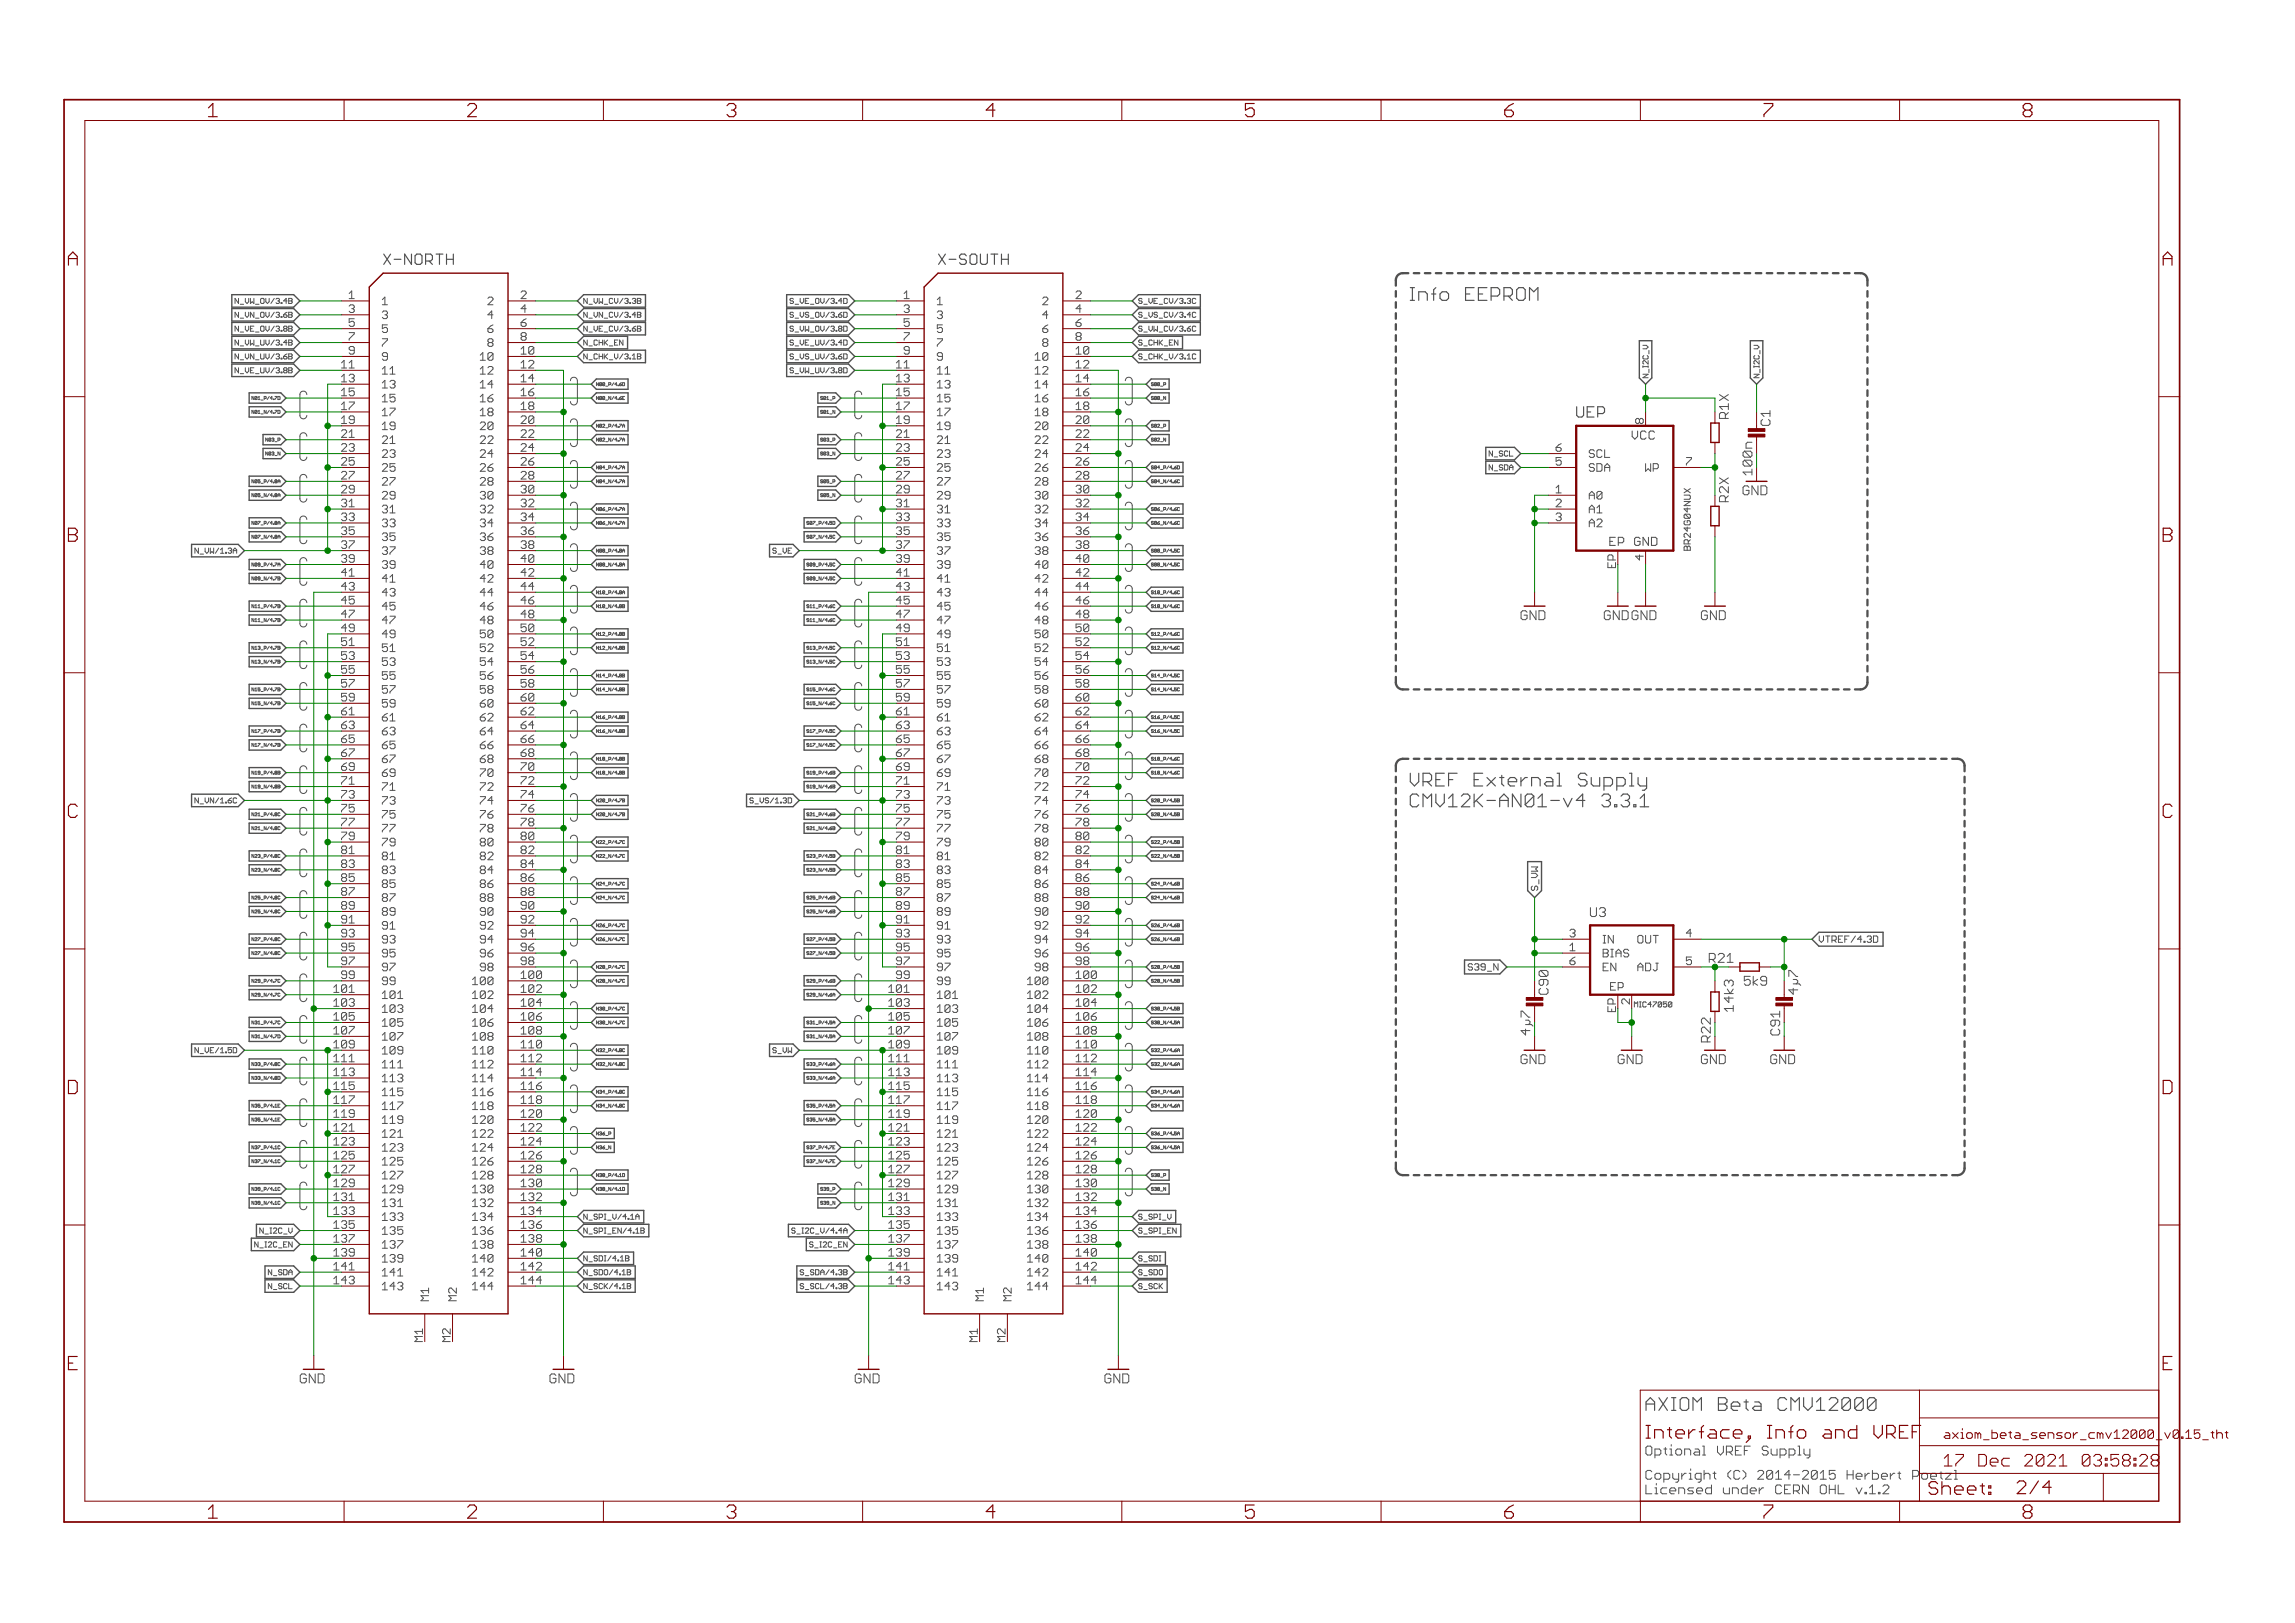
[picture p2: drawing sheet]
<svg xmlns="http://www.w3.org/2000/svg" width="420mm" height="297mm" viewBox="0 0 420 297" stroke-linecap="round" stroke-linejoin="round" font-family="sans-serif">
<defs><g id="words">
<g font-size="3.7" fill="#800000">
<text x="39.5" y="21.4">1</text>
<text x="87" y="21.4">2</text>
<text x="134.4" y="21.4">3</text>
<text x="181.9" y="21.4">4</text>
<text x="229.4" y="21.4">5</text>
<text x="276.8" y="21.4">6</text>
<text x="324.3" y="21.4">7</text>
<text x="371.8" y="21.4">8</text>
<text x="13.8" y="48.6">A</text>
<text x="397.3" y="48.6">A</text>
<text x="13.8" y="99.2">B</text>
<text x="397.3" y="99.2">B</text>
<text x="13.8" y="149.7">C</text>
<text x="397.3" y="149.7">C</text>
<text x="13.6" y="200.2">D</text>
<text x="397.1" y="200.2">D</text>
<text x="39.5" y="277.9">1</text>
<text x="87" y="277.9">2</text>
<text x="134.4" y="277.9">3</text>
<text x="181.9" y="277.9">4</text>
<text x="229.4" y="277.9">5</text>
<text x="276.8" y="277.9">6</text>
<text x="324.3" y="277.9">7</text>
<text x="371.8" y="277.9">8</text>
</g>
<g font-size="3.6" fill="#505050">
<text x="259.5" y="55.1">Info EEPROM</text>
<text x="259.5" y="144">VREF External Supply</text>
<text x="259.5" y="147.8">CMV12K-AN01-v4</text>
<text x="292.3" y="147.8">3.3.1</text>
<text x="302.7" y="258.2">AXIOM Beta CMV12000</text>
</g>
<g font-size="3.6" fill="#800000">
<text x="302.7" y="263.3">Interface, Info and VREF</text>
<text x="370.6" y="273.5">2/4</text>
</g>
<g font-size="3.2" fill="#800000">
<text x="357.3" y="268.4">17 Dec 2021</text>
<text x="378.9" y="268.4">03:58:29</text>
</g>
<g font-size="2.9" fill="#505050">
<text x="71.6" y="48.5">X-NORTH</text>
<text x="173.1" y="48.5">X-SOUTH</text>
<text x="290" y="76.4">UEP</text>
</g>
<g font-size="2.5" fill="#505050">
<text x="317.9" y="76.7" transform="rotate(-90 317.9 76.7)">R1X</text>
<text x="325.5" y="77.9" transform="rotate(-90 325.5 77.9)">C1</text>
<text x="317.9" y="91.9" transform="rotate(-90 317.9 91.9)">R2X</text>
<text x="320.5" y="90.6">GND</text>
<text x="279.8" y="113.5">GND</text>
<text x="312.8" y="113.5">GND</text>
<text x="292.5" y="167.8">U3</text>
<text x="284.9" y="182.1" transform="rotate(-90 284.9 182.1)">C90</text>
<text x="318.8" y="185.1" transform="rotate(-90 318.8 185.1)">14k3</text>
<text x="320.7" y="180.4">5k9</text>
<text x="330.6" y="182.1" transform="rotate(-90 330.6 182.1)">4µ7</text>
<text x="279.8" y="194.7">GND</text>
<text x="297.6" y="194.7">GND</text>
<text x="312.8" y="194.7">GND</text>
<text x="325.5" y="194.7">GND</text>
<text x="56.3" y="253.2">GND</text>
<text x="102" y="253.2">GND</text>
<text x="157.9" y="253.2">GND</text>
<text x="203.6" y="253.2">GND</text>
<text x="302.7" y="266.4">Optional VREF Supply</text>
<text x="302.7" y="270.8">Copyright (C) 2014-2015 Herbert Poetz</text>
<text x="302.7" y="273.5">Licensed under CERN OHL v.1.2</text>
<text x="351.9" y="270.8">l</text>
</g>
<g font-size="2.5" fill="#008000">
<text x="322.2" y="86.8" transform="rotate(-90 322.2 86.8)">100n</text>
<text x="314.3" y="176.2">R21</text>
<text x="281.6" y="189.4" transform="rotate(-90 281.6 189.4)">4µ7</text>
<text x="314.6" y="190.8" transform="rotate(-90 314.6 190.8)">R22</text>
<text x="327.3" y="189.5" transform="rotate(-90 327.3 189.5)">C91</text>
</g>
<text font-size="2.5" fill="#800000" x="295.1" y="113.5">GNDGND</text>
<g font-size="2.3" fill="#505050">
<text x="300.1" y="80.5">VCC</text>
<text x="296.1" y="99.9">EP GND</text>
</g>
<text font-size="2.3" fill="#800000" x="357.3" y="263.3">axiom_beta_sensor_cmv12000_v0.15_tht</text>
<g font-size="2.1" fill="#505050">
<text x="89.4" y="66">10</text>
<text x="96.8" y="64.9">10</text>
<text x="191" y="66">10</text>
<text x="198.3" y="64.9">10</text>
<text x="64" y="67.4">11</text>
<text x="64" y="70">13</text>
<text x="71.4" y="68.5">11</text>
<text x="71.4" y="71.1">13</text>
<text x="89.4" y="68.5">12</text>
<text x="89.4" y="71.1">14</text>
<text x="96.8" y="67.4">12</text>
<text x="96.8" y="70">14</text>
<text x="165.6" y="67.4">11</text>
<text x="165.6" y="70">13</text>
<text x="172.9" y="68.5">11</text>
<text x="172.9" y="71.1">13</text>
<text x="191" y="68.5">12</text>
<text x="191" y="71.1">14</text>
<text x="198.3" y="67.4">12</text>
<text x="198.3" y="70">14</text>
<text x="64" y="72.5">15</text>
<text x="64" y="75">17</text>
<text x="64" y="77.6">19</text>
<text x="71.4" y="73.6">15</text>
<text x="71.4" y="76.2">17</text>
<text x="89.4" y="73.6">16</text>
<text x="89.4" y="76.2">18</text>
<text x="96.8" y="72.5">16</text>
<text x="96.8" y="75">18</text>
<text x="96.8" y="77.6">20</text>
<text x="165.6" y="72.5">15</text>
<text x="165.6" y="75">17</text>
<text x="165.6" y="77.6">19</text>
<text x="172.9" y="73.6">15</text>
<text x="172.9" y="76.2">17</text>
<text x="191" y="73.6">16</text>
<text x="191" y="76.2">18</text>
<text x="198.3" y="72.5">16</text>
<text x="198.3" y="75">18</text>
<text x="198.3" y="77.6">20</text>
<text x="302.3" y="77.6" transform="rotate(-90 302.3 77.6)">8</text>
<text x="64" y="80.1">21</text>
<text x="64" y="82.7">23</text>
<text x="71.4" y="78.7">19</text>
<text x="71.4" y="81.2">21</text>
<text x="71.4" y="83.8">23</text>
<text x="89.4" y="78.7">20</text>
<text x="89.4" y="81.2">22</text>
<text x="89.4" y="83.8">24</text>
<text x="96.8" y="80.1">22</text>
<text x="96.8" y="82.7">24</text>
<text x="165.6" y="80.1">21</text>
<text x="165.6" y="82.7">23</text>
<text x="172.9" y="78.7">19</text>
<text x="172.9" y="81.2">21</text>
<text x="172.9" y="83.8">23</text>
<text x="191" y="78.7">20</text>
<text x="191" y="81.2">22</text>
<text x="191" y="83.8">24</text>
<text x="198.3" y="80.1">22</text>
<text x="198.3" y="82.7">24</text>
<text x="292.3" y="83.8">SCL</text>
<text x="64" y="85.2">25</text>
<text x="64" y="87.7">27</text>
<text x="71.4" y="86.3">25</text>
<text x="71.4" y="88.8">27</text>
<text x="89.4" y="86.3">26</text>
<text x="89.4" y="88.8">28</text>
<text x="96.8" y="85.2">26</text>
<text x="96.8" y="87.7">28</text>
<text x="165.6" y="85.2">25</text>
<text x="165.6" y="87.7">27</text>
<text x="172.9" y="86.3">25</text>
<text x="172.9" y="88.8">27</text>
<text x="191" y="86.3">26</text>
<text x="191" y="88.8">28</text>
<text x="198.3" y="85.2">26</text>
<text x="198.3" y="87.7">28</text>
<text x="292.3" y="86.3">SDA</text>
<text x="302" y="86.3">WP</text>
<text x="64" y="90.3">29</text>
<text x="64" y="92.8">31</text>
<text x="64" y="95.4">33</text>
<text x="71.4" y="91.4">29</text>
<text x="71.4" y="93.9">31</text>
<text x="89.4" y="91.4">30</text>
<text x="89.4" y="93.9">32</text>
<text x="96.8" y="90.3">30</text>
<text x="96.8" y="92.8">32</text>
<text x="96.8" y="95.4">34</text>
<text x="165.6" y="90.3">29</text>
<text x="165.6" y="92.8">31</text>
<text x="165.6" y="95.4">33</text>
<text x="172.9" y="91.4">29</text>
<text x="172.9" y="93.9">31</text>
<text x="191" y="91.4">30</text>
<text x="191" y="93.9">32</text>
<text x="198.3" y="90.3">30</text>
<text x="198.3" y="92.8">32</text>
<text x="198.3" y="95.4">34</text>
<text x="292.3" y="91.4">A0</text>
<text x="292.3" y="93.9">A1</text>
<text x="64" y="97.9">35</text>
<text x="64" y="100.4">37</text>
<text x="71.4" y="96.5">33</text>
<text x="71.4" y="99">35</text>
<text x="71.4" y="101.5">37</text>
<text x="89.4" y="96.5">34</text>
<text x="89.4" y="99">36</text>
<text x="89.4" y="101.5">38</text>
<text x="96.8" y="97.9">36</text>
<text x="96.8" y="100.4">38</text>
<text x="165.6" y="97.9">35</text>
<text x="165.6" y="100.4">37</text>
<text x="172.9" y="96.5">33</text>
<text x="172.9" y="99">35</text>
<text x="172.9" y="101.5">37</text>
<text x="191" y="96.5">34</text>
<text x="191" y="99">36</text>
<text x="191" y="101.5">38</text>
<text x="198.3" y="97.9">36</text>
<text x="198.3" y="100.4">38</text>
<text x="292.3" y="96.5">A2</text>
<text x="64" y="103">39</text>
<text x="64" y="105.5">41</text>
<text x="71.4" y="104.1">39</text>
<text x="71.4" y="106.6">41</text>
<text x="89.4" y="104.1">40</text>
<text x="89.4" y="106.6">42</text>
<text x="96.8" y="103">40</text>
<text x="96.8" y="105.5">42</text>
<text x="165.6" y="103">39</text>
<text x="165.6" y="105.5">41</text>
<text x="172.9" y="104.1">39</text>
<text x="172.9" y="106.6">41</text>
<text x="191" y="104.1">40</text>
<text x="191" y="106.6">42</text>
<text x="198.3" y="103">40</text>
<text x="198.3" y="105.5">42</text>
<text x="302.3" y="102.5" transform="rotate(-90 302.3 102.5)">4</text>
<text x="64" y="108">43</text>
<text x="64" y="110.6">45</text>
<text x="64" y="113.1">47</text>
<text x="71.4" y="109.2">43</text>
<text x="71.4" y="111.7">45</text>
<text x="89.4" y="109.2">44</text>
<text x="89.4" y="111.7">46</text>
<text x="96.8" y="108">44</text>
<text x="96.8" y="110.6">46</text>
<text x="96.8" y="113.1">48</text>
<text x="165.6" y="108">43</text>
<text x="165.6" y="110.6">45</text>
<text x="165.6" y="113.1">47</text>
<text x="172.9" y="109.2">43</text>
<text x="172.9" y="111.7">45</text>
<text x="191" y="109.2">44</text>
<text x="191" y="111.7">46</text>
<text x="198.3" y="108">44</text>
<text x="198.3" y="110.6">46</text>
<text x="198.3" y="113.1">48</text>
<text x="64" y="115.7">49</text>
<text x="64" y="118.2">51</text>
<text x="71.4" y="114.2">47</text>
<text x="71.4" y="116.8">49</text>
<text x="71.4" y="119.3">51</text>
<text x="89.4" y="114.2">48</text>
<text x="89.4" y="116.8">50</text>
<text x="89.4" y="119.3">52</text>
<text x="96.8" y="115.7">50</text>
<text x="96.8" y="118.2">52</text>
<text x="165.6" y="115.7">49</text>
<text x="165.6" y="118.2">51</text>
<text x="172.9" y="114.2">47</text>
<text x="172.9" y="116.8">49</text>
<text x="172.9" y="119.3">51</text>
<text x="191" y="114.2">48</text>
<text x="191" y="116.8">50</text>
<text x="191" y="119.3">52</text>
<text x="198.3" y="115.7">50</text>
<text x="198.3" y="118.2">52</text>
<text x="64" y="120.7">53</text>
<text x="64" y="123.3">55</text>
<text x="64" y="125.8">57</text>
<text x="71.4" y="121.9">53</text>
<text x="71.4" y="124.4">55</text>
<text x="89.4" y="121.9">54</text>
<text x="89.4" y="124.4">56</text>
<text x="96.8" y="120.7">54</text>
<text x="96.8" y="123.3">56</text>
<text x="96.8" y="125.8">58</text>
<text x="165.6" y="120.7">53</text>
<text x="165.6" y="123.3">55</text>
<text x="165.6" y="125.8">57</text>
<text x="172.9" y="121.9">53</text>
<text x="172.9" y="124.4">55</text>
<text x="191" y="121.9">54</text>
<text x="191" y="124.4">56</text>
<text x="198.3" y="120.7">54</text>
<text x="198.3" y="123.3">56</text>
<text x="198.3" y="125.8">58</text>
<text x="64" y="128.4">59</text>
<text x="64" y="130.9">61</text>
<text x="71.4" y="126.9">57</text>
<text x="71.4" y="129.5">59</text>
<text x="89.4" y="126.9">58</text>
<text x="89.4" y="129.5">60</text>
<text x="96.8" y="128.4">60</text>
<text x="96.8" y="130.9">62</text>
<text x="165.6" y="128.4">59</text>
<text x="165.6" y="130.9">61</text>
<text x="172.9" y="126.9">57</text>
<text x="172.9" y="129.5">59</text>
<text x="191" y="126.9">58</text>
<text x="191" y="129.5">60</text>
<text x="198.3" y="128.4">60</text>
<text x="198.3" y="130.9">62</text>
<text x="64" y="133.4">63</text>
<text x="64" y="136">65</text>
<text x="71.4" y="132">61</text>
<text x="71.4" y="134.6">63</text>
<text x="71.4" y="137.1">65</text>
<text x="89.4" y="132">62</text>
<text x="89.4" y="134.6">64</text>
<text x="89.4" y="137.1">66</text>
<text x="96.8" y="133.4">64</text>
<text x="96.8" y="136">66</text>
<text x="165.6" y="133.4">63</text>
<text x="165.6" y="136">65</text>
<text x="172.9" y="132">61</text>
<text x="172.9" y="134.6">63</text>
<text x="172.9" y="137.1">65</text>
<text x="191" y="132">62</text>
<text x="191" y="134.6">64</text>
<text x="191" y="137.1">66</text>
<text x="198.3" y="133.4">64</text>
<text x="198.3" y="136">66</text>
<text x="64" y="138.5">67</text>
<text x="64" y="141.1">69</text>
<text x="64" y="143.6">71</text>
<text x="71.4" y="139.6">67</text>
<text x="71.4" y="142.2">69</text>
<text x="89.4" y="139.6">68</text>
<text x="89.4" y="142.2">70</text>
<text x="96.8" y="138.5">68</text>
<text x="96.8" y="141.1">70</text>
<text x="96.8" y="143.6">72</text>
<text x="165.6" y="138.5">67</text>
<text x="165.6" y="141.1">69</text>
<text x="165.6" y="143.6">71</text>
<text x="172.9" y="139.6">67</text>
<text x="172.9" y="142.2">69</text>
<text x="191" y="139.6">68</text>
<text x="191" y="142.2">70</text>
<text x="198.3" y="138.5">68</text>
<text x="198.3" y="141.1">70</text>
<text x="198.3" y="143.6">72</text>
<text x="64" y="146.1">73</text>
<text x="64" y="148.7">75</text>
<text x="71.4" y="144.7">71</text>
<text x="71.4" y="147.3">73</text>
<text x="71.4" y="149.8">75</text>
<text x="89.4" y="144.7">72</text>
<text x="89.4" y="147.3">74</text>
<text x="89.4" y="149.8">76</text>
<text x="96.8" y="146.1">74</text>
<text x="96.8" y="148.7">76</text>
<text x="165.6" y="146.1">73</text>
<text x="165.6" y="148.7">75</text>
<text x="172.9" y="144.7">71</text>
<text x="172.9" y="147.3">73</text>
<text x="172.9" y="149.8">75</text>
<text x="191" y="144.7">72</text>
<text x="191" y="147.3">74</text>
<text x="191" y="149.8">76</text>
<text x="198.3" y="146.1">74</text>
<text x="198.3" y="148.7">76</text>
<text x="64" y="151.2">77</text>
<text x="64" y="153.8">79</text>
<text x="71.4" y="152.3">77</text>
<text x="71.4" y="154.9">79</text>
<text x="89.4" y="152.3">78</text>
<text x="89.4" y="154.9">80</text>
<text x="96.8" y="151.2">78</text>
<text x="96.8" y="153.8">80</text>
<text x="165.6" y="151.2">77</text>
<text x="165.6" y="153.8">79</text>
<text x="172.9" y="152.3">77</text>
<text x="172.9" y="154.9">79</text>
<text x="191" y="152.3">78</text>
<text x="191" y="154.9">80</text>
<text x="198.3" y="151.2">78</text>
<text x="198.3" y="153.8">80</text>
<text x="64" y="156.3">81</text>
<text x="64" y="158.8">83</text>
<text x="64" y="161.4">85</text>
<text x="71.4" y="157.4">81</text>
<text x="71.4" y="160">83</text>
<text x="89.4" y="157.4">82</text>
<text x="89.4" y="160">84</text>
<text x="96.8" y="156.3">82</text>
<text x="96.8" y="158.8">84</text>
<text x="96.8" y="161.4">86</text>
<text x="165.6" y="156.3">81</text>
<text x="165.6" y="158.8">83</text>
<text x="165.6" y="161.4">85</text>
<text x="172.9" y="157.4">81</text>
<text x="172.9" y="160">83</text>
<text x="191" y="157.4">82</text>
<text x="191" y="160">84</text>
<text x="198.3" y="156.3">82</text>
<text x="198.3" y="158.8">84</text>
<text x="198.3" y="161.4">86</text>
<text x="64" y="163.9">87</text>
<text x="64" y="166.5">89</text>
<text x="71.4" y="162.5">85</text>
<text x="71.4" y="165">87</text>
<text x="71.4" y="167.6">89</text>
<text x="89.4" y="162.5">86</text>
<text x="89.4" y="165">88</text>
<text x="89.4" y="167.6">90</text>
<text x="96.8" y="163.9">88</text>
<text x="96.8" y="166.5">90</text>
<text x="165.6" y="163.9">87</text>
<text x="165.6" y="166.5">89</text>
<text x="172.9" y="162.5">85</text>
<text x="172.9" y="165">87</text>
<text x="172.9" y="167.6">89</text>
<text x="191" y="162.5">86</text>
<text x="191" y="165">88</text>
<text x="191" y="167.6">90</text>
<text x="198.3" y="163.9">88</text>
<text x="198.3" y="166.5">90</text>
<text x="64" y="169">91</text>
<text x="64" y="171.5">93</text>
<text x="71.4" y="170.1">91</text>
<text x="71.4" y="172.7">93</text>
<text x="89.4" y="170.1">92</text>
<text x="89.4" y="172.7">94</text>
<text x="96.8" y="169">92</text>
<text x="96.8" y="171.5">94</text>
<text x="165.6" y="169">91</text>
<text x="165.6" y="171.5">93</text>
<text x="172.9" y="170.1">91</text>
<text x="172.9" y="172.7">93</text>
<text x="191" y="170.1">92</text>
<text x="191" y="172.7">94</text>
<text x="198.3" y="169">92</text>
<text x="198.3" y="171.5">94</text>
<text x="288.8" y="171.5">3</text>
<text x="294.9" y="172.7">IN</text>
<text x="300.8" y="172.7">OUT</text>
<text x="64" y="174.1">95</text>
<text x="64" y="176.6">97</text>
<text x="64" y="179.2">99</text>
<text x="71.4" y="175.2">95</text>
<text x="71.4" y="177.7">97</text>
<text x="89.4" y="175.2">96</text>
<text x="89.4" y="177.7">98</text>
<text x="96.8" y="174.1">96</text>
<text x="96.8" y="176.6">98</text>
<text x="96.8" y="179.2">100</text>
<text x="165.6" y="174.1">95</text>
<text x="165.6" y="176.6">97</text>
<text x="165.6" y="179.2">99</text>
<text x="172.9" y="175.2">95</text>
<text x="172.9" y="177.7">97</text>
<text x="191" y="175.2">96</text>
<text x="191" y="177.7">98</text>
<text x="198.3" y="174.1">96</text>
<text x="198.3" y="176.6">98</text>
<text x="198.3" y="179.2">100</text>
<text x="294.9" y="177.7">EN</text>
<text x="294.9" y="175.2">BIAS</text>
<text x="301.7" y="177.7">ADJ</text>
<text x="62.6" y="181.7">101</text>
<text x="62.6" y="184.2">103</text>
<text x="71.4" y="180.3">99</text>
<text x="71.4" y="182.8">101</text>
<text x="71.4" y="185.4">103</text>
<text x="88" y="180.3">100</text>
<text x="88" y="182.8">102</text>
<text x="88" y="185.4">104</text>
<text x="96.8" y="181.7">102</text>
<text x="96.8" y="184.2">104</text>
<text x="164.2" y="181.7">101</text>
<text x="164.2" y="184.2">103</text>
<text x="172.9" y="180.3">99</text>
<text x="172.9" y="182.8">101</text>
<text x="172.9" y="185.4">103</text>
<text x="189.6" y="180.3">100</text>
<text x="189.6" y="182.8">102</text>
<text x="189.6" y="185.4">104</text>
<text x="198.3" y="181.7">102</text>
<text x="198.3" y="184.2">104</text>
<text x="296.3" y="181.3">EP</text>
<text x="299.8" y="183.8" transform="rotate(-90 299.8 183.8)">2</text>
<text x="62.6" y="186.8">105</text>
<text x="62.6" y="189.3">107</text>
<text x="62.6" y="191.9">109</text>
<text x="71.4" y="187.9">105</text>
<text x="71.4" y="190.4">107</text>
<text x="88" y="187.9">106</text>
<text x="88" y="190.4">108</text>
<text x="96.8" y="186.8">106</text>
<text x="96.8" y="189.3">108</text>
<text x="96.8" y="191.9">110</text>
<text x="164.2" y="186.8">105</text>
<text x="164.2" y="189.3">107</text>
<text x="164.2" y="191.9">109</text>
<text x="172.9" y="187.9">105</text>
<text x="172.9" y="190.4">107</text>
<text x="189.6" y="187.9">106</text>
<text x="189.6" y="190.4">108</text>
<text x="198.3" y="186.8">106</text>
<text x="198.3" y="189.3">108</text>
<text x="198.3" y="191.9">110</text>
<text x="62.6" y="194.4">111</text>
<text x="62.6" y="196.9">113</text>
<text x="71.4" y="193">109</text>
<text x="71.4" y="195.5">111</text>
<text x="88" y="193">110</text>
<text x="88" y="195.5">112</text>
<text x="96.8" y="194.4">112</text>
<text x="96.8" y="196.9">114</text>
<text x="164.2" y="194.4">111</text>
<text x="164.2" y="196.9">113</text>
<text x="172.9" y="193">109</text>
<text x="172.9" y="195.5">111</text>
<text x="189.6" y="193">110</text>
<text x="189.6" y="195.5">112</text>
<text x="198.3" y="194.4">112</text>
<text x="198.3" y="196.9">114</text>
<text x="62.6" y="199.5">115</text>
<text x="62.6" y="202">117</text>
<text x="71.4" y="198">113</text>
<text x="71.4" y="200.6">115</text>
<text x="71.4" y="203.1">117</text>
<text x="88" y="198">114</text>
<text x="88" y="200.6">116</text>
<text x="88" y="203.1">118</text>
<text x="96.8" y="199.5">116</text>
<text x="96.8" y="202">118</text>
<text x="164.2" y="199.5">115</text>
<text x="164.2" y="202">117</text>
<text x="172.9" y="198">113</text>
<text x="172.9" y="200.6">115</text>
<text x="172.9" y="203.1">117</text>
<text x="189.6" y="198">114</text>
<text x="189.6" y="200.6">116</text>
<text x="189.6" y="203.1">118</text>
<text x="198.3" y="199.5">116</text>
<text x="198.3" y="202">118</text>
<text x="62.6" y="204.6">119</text>
<text x="62.6" y="207.1">121</text>
<text x="62.6" y="209.6">123</text>
<text x="71.4" y="205.7">119</text>
<text x="71.4" y="208.2">121</text>
<text x="88" y="205.7">120</text>
<text x="88" y="208.2">122</text>
<text x="96.8" y="204.6">120</text>
<text x="96.8" y="207.1">122</text>
<text x="96.8" y="209.6">124</text>
<text x="164.2" y="204.6">119</text>
<text x="164.2" y="207.1">121</text>
<text x="164.2" y="209.6">123</text>
<text x="172.9" y="205.7">119</text>
<text x="172.9" y="208.2">121</text>
<text x="189.6" y="205.7">120</text>
<text x="189.6" y="208.2">122</text>
<text x="198.3" y="204.6">120</text>
<text x="198.3" y="207.1">122</text>
<text x="198.3" y="209.6">124</text>
<text x="62.6" y="212.2">125</text>
<text x="62.6" y="214.7">127</text>
<text x="71.4" y="210.7">123</text>
<text x="71.4" y="213.3">125</text>
<text x="71.4" y="215.8">127</text>
<text x="88" y="210.7">124</text>
<text x="88" y="213.3">126</text>
<text x="88" y="215.8">128</text>
<text x="96.8" y="212.2">126</text>
<text x="96.8" y="214.7">128</text>
<text x="164.2" y="212.2">125</text>
<text x="164.2" y="214.7">127</text>
<text x="172.9" y="210.7">123</text>
<text x="172.9" y="213.3">125</text>
<text x="172.9" y="215.8">127</text>
<text x="189.6" y="210.7">124</text>
<text x="189.6" y="213.3">126</text>
<text x="189.6" y="215.8">128</text>
<text x="198.3" y="212.2">126</text>
<text x="198.3" y="214.7">128</text>
<text x="62.6" y="217.2">129</text>
<text x="62.6" y="219.8">131</text>
<text x="71.4" y="218.4">129</text>
<text x="71.4" y="220.9">131</text>
<text x="88" y="218.4">130</text>
<text x="88" y="220.9">132</text>
<text x="96.8" y="217.2">130</text>
<text x="96.8" y="219.8">132</text>
<text x="164.2" y="217.2">129</text>
<text x="164.2" y="219.8">131</text>
<text x="172.9" y="218.4">129</text>
<text x="172.9" y="220.9">131</text>
<text x="189.6" y="218.4">130</text>
<text x="189.6" y="220.9">132</text>
<text x="198.3" y="217.2">130</text>
<text x="198.3" y="219.8">132</text>
<text x="62.6" y="222.3">133</text>
<text x="62.6" y="224.9">135</text>
<text x="62.6" y="227.4">137</text>
<text x="71.4" y="223.4">133</text>
<text x="71.4" y="226">135</text>
<text x="88" y="223.4">134</text>
<text x="88" y="226">136</text>
<text x="96.8" y="222.3">134</text>
<text x="96.8" y="224.9">136</text>
<text x="96.8" y="227.4">138</text>
<text x="164.2" y="222.3">133</text>
<text x="164.2" y="224.9">135</text>
<text x="164.2" y="227.4">137</text>
<text x="172.9" y="223.4">133</text>
<text x="172.9" y="226">135</text>
<text x="189.6" y="223.4">134</text>
<text x="189.6" y="226">136</text>
<text x="198.3" y="222.3">134</text>
<text x="198.3" y="224.9">136</text>
<text x="198.3" y="227.4">138</text>
<text x="62.6" y="229.9">139</text>
<text x="62.6" y="232.5">141</text>
<text x="71.4" y="228.5">137</text>
<text x="71.4" y="231.1">139</text>
<text x="71.4" y="233.6">141</text>
<text x="88" y="228.5">138</text>
<text x="88" y="231.1">140</text>
<text x="88" y="233.6">142</text>
<text x="96.8" y="229.9">140</text>
<text x="96.8" y="232.5">142</text>
<text x="164.2" y="229.9">139</text>
<text x="164.2" y="232.5">141</text>
<text x="172.9" y="228.5">137</text>
<text x="172.9" y="231.1">139</text>
<text x="172.9" y="233.6">141</text>
<text x="189.6" y="228.5">138</text>
<text x="189.6" y="231.1">140</text>
<text x="189.6" y="233.6">142</text>
<text x="198.3" y="229.9">140</text>
<text x="198.3" y="232.5">142</text>
<text x="62.6" y="235">143</text>
<text x="71.4" y="236.1">143</text>
<text x="88" y="236.1">144</text>
<text x="96.8" y="235">144</text>
<text x="164.2" y="235">143</text>
<text x="172.9" y="236.1">143</text>
<text x="189.6" y="236.1">144</text>
<text x="198.3" y="235">144</text>
</g>
<g font-size="2.1" fill="#800000">
<text x="297.2" y="103.8" transform="rotate(-90 297.2 103.8)">EP</text>
<text x="297.2" y="185.1" transform="rotate(-90 297.2 185.1)">EP</text>
</g>
<g font-size="1.8" fill="#505050">
<text x="310.9" y="100.8" transform="rotate(-90 310.9 100.8)">BR24G04NUX</text>
<text x="283" y="163" transform="rotate(-90 283 163)">S_VW</text>
<text x="334.4" y="172.5">VTREF/4.3D</text>
<text x="270.4" y="177.6">S39_N</text>
</g>
<g font-size="1.4" fill="#505050">
<text x="44.5" y="55.6">N_VW_OV/3.4B</text>
<text x="44.8" y="58.1">N_VN_OV/3.6B</text>
<text x="108.3" y="55.6">N_VW_CV/3.3B</text>
<text x="108.3" y="58.1">N_VN_CV/3.4B</text>
<text x="146.6" y="58.1">S_VS_OV/3.6D</text>
<text x="146.6" y="55.6">S_VE_OV/3.4D</text>
<text x="209.8" y="55.6">S_VE_CV/3.3C</text>
<text x="209.8" y="58.1">S_VS_CV/3.4C</text>
<text x="44.6" y="63.2">N_VW_UV/3.4B</text>
<text x="44.9" y="65.7">N_VN_UV/3.6B</text>
<text x="45" y="60.7">N_VE_OV/3.8B</text>
<text x="108.3" y="60.7">N_VE_CV/3.6B</text>
<text x="108.3" y="65.7">N_CHK_V/3.1B</text>
<text x="108.3" y="63.2">N_CHK_EN</text>
<text x="146.1" y="60.7">S_VW_OV/3.8D</text>
<text x="146.7" y="65.7">S_VS_UV/3.6D</text>
<text x="146.7" y="63.2">S_VE_UV/3.4D</text>
<text x="209.8" y="60.7">S_VW_CV/3.6C</text>
<text x="209.8" y="65.7">S_CHK_V/3.1C</text>
<text x="209.8" y="63.2">S_CHK_EN</text>
<text x="45.1" y="68.3">N_VE_UV/3.8B</text>
<text x="146.2" y="68.3">S_VW_UV/3.8D</text>
<text x="303.2" y="69.2" transform="rotate(-90 303.2 69.2)">N_I2C_V</text>
<text x="323.5" y="69.2" transform="rotate(-90 323.5 69.2)">N_I2C_V</text>
<text x="274.2" y="83.5">N_SCL</text>
<text x="273.9" y="86.1">N_SDA</text>
<text x="37.1" y="101.3">N_VW/1.3A</text>
<text x="143.1" y="101.3">S_VE</text>
<text x="37.5" y="147">N_VN/1.6C</text>
<text x="139.2" y="147">S_VS/1.3D</text>
<text x="300.6" y="184.3">MIC47050</text>
<text x="37.5" y="192.7">N_VE/1.5D</text>
<text x="142.6" y="192.7">S_VW</text>
<text x="49.4" y="225.7">N_I2C_V</text>
<text x="108.3" y="223.2">N_SPI_V/4.1A</text>
<text x="108.3" y="225.7">N_SPI_EN/4.1B</text>
<text x="147.4" y="225.7">S_I2C_V/4.4A</text>
<text x="209.8" y="223.2">S_SPI_V</text>
<text x="209.8" y="225.7">S_SPI_EN</text>
<text x="48.4" y="228.3">N_I2C_EN</text>
<text x="50.4" y="233.3">N_SDA</text>
<text x="108.3" y="230.8">N_SDI/4.1B</text>
<text x="108.3" y="233.3">N_SDO/4.1B</text>
<text x="148.4" y="233.3">S_SDA/4.3B</text>
<text x="150.1" y="228.3">S_I2C_EN</text>
<text x="209.8" y="233.3">S_SDO</text>
<text x="209.8" y="230.8">S_SD</text>
<text x="50.7" y="235.9">N_SCL</text>
<text x="108.3" y="235.9">N_SCK/4.1B</text>
<text x="148.7" y="235.9">S_SCL/4.3B</text>
<text x="209.8" y="235.9">S_SCK</text>
</g>
<g font-size=".8" fill="#505050">
<text x="110.6" y="70.6">N00_P/4.6D</text>
<text x="212.2" y="70.6">S00_P</text>
<text x="47.8" y="75.7">N01_N/4.7D</text>
<text x="48" y="73.2">N01_P/4.7D</text>
<text x="110.6" y="73.2">N00_N/4.6E</text>
<text x="151.8" y="75.7">S01_N</text>
<text x="151.9" y="73.2">S01_P</text>
<text x="212.2" y="73.2">S00_N</text>
<text x="50.1" y="83.3">N03_N</text>
<text x="50.2" y="80.8">N03_P</text>
<text x="110.6" y="78.2">N02_P/4.7A</text>
<text x="110.6" y="80.8">N02_N/4.7A</text>
<text x="151.8" y="83.3">S03_N</text>
<text x="151.9" y="80.8">S03_P</text>
<text x="212.2" y="78.2">S02_P</text>
<text x="212.2" y="80.8">S02_N</text>
<text x="48" y="88.4">N05_P/4.8A</text>
<text x="110.6" y="85.9">N04_P/4.7A</text>
<text x="110.6" y="88.4">N04_N/4.7A</text>
<text x="151.9" y="88.4">S05_P</text>
<text x="212.2" y="85.9">S04_P/4.6D</text>
<text x="212.2" y="88.4">S04_N/4.6C</text>
<text x="47.9" y="90.9">N05_N/4.8A</text>
<text x="110.6" y="93.5">N06_P/4.7A</text>
<text x="151.8" y="90.9">S05_N</text>
<text x="212.2" y="93.5">S06_P/4.6C</text>
<text x="47.9" y="98.6">N07_N/4.8A</text>
<text x="48" y="96">N07_P/4.8A</text>
<text x="110.6" y="96">N06_N/4.7A</text>
<text x="110.6" y="101.1">N08_P/4.8A</text>
<text x="149.6" y="98.6">S07_N/4.5C</text>
<text x="149.6" y="96">S07_P/4.5D</text>
<text x="212.2" y="96">S06_N/4.6C</text>
<text x="212.2" y="101.1">S08_P/4.5C</text>
<text x="47.9" y="106.2">N09_N/4.7B</text>
<text x="48" y="103.6">N09_P/4.7A</text>
<text x="110.6" y="103.6">N08_N/4.8A</text>
<text x="149.6" y="106.2">S09_N/4.5C</text>
<text x="149.7" y="103.6">S09_P/4.5C</text>
<text x="212.2" y="103.6">S08_N/4.5C</text>
<text x="47.9" y="113.8">N11_N/4.7B</text>
<text x="48" y="111.3">N11_P/4.7B</text>
<text x="110.6" y="108.7">N10_P/4.8A</text>
<text x="110.6" y="111.2">N10_N/4.8B</text>
<text x="149.6" y="113.8">S11_N/4.6C</text>
<text x="149.7" y="111.3">S11_P/4.6C</text>
<text x="212.2" y="108.7">S10_P/4.6C</text>
<text x="212.2" y="111.2">S10_N/4.6C</text>
<text x="48" y="118.9">N13_P/4.7B</text>
<text x="110.6" y="116.3">N12_P/4.8B</text>
<text x="110.6" y="118.9">N12_N/4.8B</text>
<text x="149.7" y="118.9">S13_P/4.5C</text>
<text x="212.2" y="116.3">S12_P/4.6C</text>
<text x="212.2" y="118.9">S12_N/4.6C</text>
<text x="47.9" y="121.4">N13_N/4.7B</text>
<text x="110.6" y="123.9">N14_P/4.8B</text>
<text x="149.6" y="121.4">S13_N/4.5C</text>
<text x="212.2" y="123.9">S14_P/4.5C</text>
<text x="47.9" y="129">N15_N/4.7B</text>
<text x="48" y="126.5">N15_P/4.7B</text>
<text x="110.6" y="126.5">N14_N/4.8B</text>
<text x="110.6" y="131.6">N16_P/4.8B</text>
<text x="149.6" y="129">S15_N/4.6C</text>
<text x="149.7" y="126.5">S15_P/4.6C</text>
<text x="212.2" y="126.5">S14_N/4.5C</text>
<text x="212.2" y="131.6">S16_P/4.5C</text>
<text x="47.9" y="136.6">N17_N/4.7B</text>
<text x="48" y="134.1">N17_P/4.7B</text>
<text x="110.6" y="134.1">N16_N/4.8B</text>
<text x="149.6" y="136.6">S17_N/4.5C</text>
<text x="149.7" y="134.1">S17_P/4.5C</text>
<text x="212.2" y="134.1">S16_N/4.5C</text>
<text x="48" y="141.7">N19_P/4.8B</text>
<text x="110.6" y="139.2">N18_P/4.8B</text>
<text x="110.6" y="141.7">N18_N/4.8B</text>
<text x="149.7" y="141.7">S19_P/4.6B</text>
<text x="212.2" y="139.2">S18_P/4.6C</text>
<text x="212.2" y="141.7">S18_N/4.6C</text>
<text x="47.9" y="144.3">N19_N/4.8B</text>
<text x="48" y="149.3">N21_P/4.8C</text>
<text x="110.6" y="146.8">N20_P/4.7B</text>
<text x="110.6" y="149.3">N20_N/4.7B</text>
<text x="149.6" y="144.3">S19_N/4.6B</text>
<text x="149.7" y="149.3">S21_P/4.6B</text>
<text x="212.2" y="146.8">S20_P/4.5B</text>
<text x="212.2" y="149.3">S20_N/4.5B</text>
<text x="47.9" y="151.9">N21_N/4.8C</text>
<text x="110.6" y="154.4">N22_P/4.7C</text>
<text x="149.6" y="151.9">S21_N/4.6B</text>
<text x="212.2" y="154.4">S22_P/4.5B</text>
<text x="47.9" y="159.5">N23_N/4.8C</text>
<text x="48" y="157">N23_P/4.8C</text>
<text x="110.6" y="157">N22_N/4.7C</text>
<text x="149.6" y="159.5">S23_N/4.5B</text>
<text x="149.7" y="157">S23_P/4.5B</text>
<text x="212.2" y="157">S22_N/4.5B</text>
<text x="47.9" y="167.1">N25_N/4.8C</text>
<text x="48" y="164.6">N25_P/4.8C</text>
<text x="110.6" y="162">N24_P/4.7C</text>
<text x="110.6" y="164.6">N24_N/4.7C</text>
<text x="149.6" y="167.1">S25_N/4.6B</text>
<text x="149.7" y="164.6">S25_P/4.6B</text>
<text x="212.2" y="162">S24_P/4.6B</text>
<text x="212.2" y="164.6">S24_N/4.6B</text>
<text x="48" y="172.2">N27_P/4.8C</text>
<text x="110.6" y="169.7">N26_P/4.7C</text>
<text x="110.6" y="172.2">N26_N/4.7C</text>
<text x="149.7" y="172.2">S27_P/4.5B</text>
<text x="212.2" y="169.7">S26_P/4.6B</text>
<text x="212.2" y="172.2">S26_N/4.6B</text>
<text x="47.9" y="174.7">N27_N/4.8C</text>
<text x="48" y="179.8">N29_P/4.7C</text>
<text x="110.6" y="177.3">N28_P/4.7C</text>
<text x="110.6" y="179.8">N28_N/4.7C</text>
<text x="149.6" y="174.7">S27_N/4.5B</text>
<text x="149.7" y="179.8">S29_P/4.6B</text>
<text x="212.2" y="177.3">S28_P/4.5B</text>
<text x="212.2" y="179.8">S28_N/4.5B</text>
<text x="47.9" y="182.4">N29_N/4.7C</text>
<text x="110.6" y="184.9">N30_P/4.7C</text>
<text x="149.6" y="182.4">S29_N/4.6A</text>
<text x="212.2" y="184.9">S30_P/4.5B</text>
<text x="47.8" y="190">N31_N/4.7D</text>
<text x="48" y="187.4">N31_P/4.7C</text>
<text x="110.6" y="187.4">N30_N/4.7C</text>
<text x="149.6" y="190">S31_N/4.5A</text>
<text x="149.7" y="187.4">S31_P/4.5A</text>
<text x="212.2" y="187.4">S30_N/4.5A</text>
<text x="47.8" y="197.6">N33_N/4.8D</text>
<text x="48" y="195.1">N33_P/4.8C</text>
<text x="110.6" y="192.5">N32_P/4.8C</text>
<text x="110.6" y="195.1">N32_N/4.8C</text>
<text x="149.6" y="197.6">S33_N/4.6A</text>
<text x="149.7" y="195.1">S33_P/4.6A</text>
<text x="212.2" y="192.5">S32_P/4.6A</text>
<text x="212.2" y="195.1">S32_N/4.6A</text>
<text x="48.1" y="202.7">N35_P/4.1E</text>
<text x="110.6" y="200.1">N34_P/4.8C</text>
<text x="110.6" y="202.7">N34_N/4.8C</text>
<text x="149.7" y="202.7">S35_P/4.5A</text>
<text x="212.2" y="200.1">S34_P/4.6A</text>
<text x="212.2" y="202.7">S34_N/4.6A</text>
<text x="48" y="205.2">N35_N/4.1E</text>
<text x="110.6" y="207.8">N36_P</text>
<text x="149.6" y="205.2">S35_N/4.5A</text>
<text x="212.2" y="207.8">S36_P/4.5A</text>
<text x="47.9" y="212.8">N37_N/4.1C</text>
<text x="48" y="210.3">N37_P/4.1C</text>
<text x="110.6" y="210.3">N36_N</text>
<text x="110.6" y="215.4">N38_P/4.1D</text>
<text x="149.6" y="212.8">S37_N/4.7E</text>
<text x="149.8" y="210.3">S37_P/4.7E</text>
<text x="212.2" y="210.3">S36_N/4.5A</text>
<text x="212.2" y="215.4">S38_P</text>
<text x="47.9" y="220.5">N39_N/4.1C</text>
<text x="48" y="217.9">N39_P/4.1C</text>
<text x="110.6" y="217.9">N38_N/4.1D</text>
<text x="151.8" y="220.5">S39_N</text>
<text x="151.9" y="217.9">S39_P</text>
<text x="212.2" y="217.9">S38_N</text>
</g>
</g></defs>
<g fill="none" stroke="#505050" stroke-width=".18">
<path d="M43.7 54.6v.9l-.7-.9v.9M43.7 57.1v1l-.7-1v1M43.7 59.7v.9l-.7-.9v.9M44 55.7h.6M44 58.2h.6M63.9 56l.3-.2h.4l.3 .2v.3l-.3 .2M63.9 54.7h1M63.9 53.7l.5-.4v1.4M64.4 56.5h.2M64.6 56.5l.3 .2v.3l-.3 .2h-.4l-.3-.2M64.9 58.3h-1v.7l.7-.2 .3 .2v.5l-.3 .2h-.4l-.3-.2M70 55.8h.9"/>
<path d="M70 57.1l.2-.2h.5l.2 .2v.3l-.2 .2M70 54.8l.5-.4v1.4M70.5 57.6h.2M70.7 57.6l.2 .2v.3l-.2 .2h-.5l-.2-.2M70.9 59.5h-.9v.7l.5-.3h.2l.2 .3v.4l-.2 .3h-.5l-.2-.3M89.3 54.6l.3-.2h.4l.3 .2v.2l-1 1h1M90.3 57.6h-1l.7-.7v1.4M90.3 59.5l-.5 .2-.5 .5M95.4 53.5l.2-.2h.5l.2 .2v.2l-.9 1h.9M95.4 59h.7l.2 .3v.2l-.2 .2h-.5l-.2-.2zM96.3 56.5h-.9l.7-.7v1.4M96.3 58.3l-.4 .3-.5 .4"/>
<path d="M107.5 54.6v.9l-.6-.9v.9M107.5 57.1v1l-.6-1v1M107.5 59.7v.9l-.6-.9v.9M107.8 55.7h.6M107.8 58.2h.6M145.3 57.3l-.2-.2h-.3l-.2 .2 .2 .3h.3l.2 .2-.2 .3h-.3l-.2-.2M145.3 59.8l-.2-.1h-.3l-.2 .1 .2 .4h.3l.2 .1-.2 .3h-.3l-.2-.1M145.3 54.8l-.2-.2h-.3l-.2 .2 .2 .3h.3l.2 .1-.2 .3h-.3l-.2-.1M145.6 55.7h.6M145.6 58.2h.6M165.5 56l.3-.2h.4l.3 .2v.3l-.3 .2M165.5 53.7l.5-.4v1.4"/>
<path d="M165.5 54.7h1M166 56.5h.2M166.2 56.5l.3 .2v.3l-.3 .2h-.4l-.3-.2M166.5 58.3h-1v.7l.7-.2 .3 .2v.5l-.3 .2h-.4l-.3-.2M171.6 54.8l.5-.4v1.4M171.6 55.8h.9M171.6 57.1l.2-.2h.5l.2 .2v.3l-.2 .2M172.1 57.6h.2M172.3 57.6l.2 .2v.3l-.2 .2h-.5l-.2-.2M172.5 59.5h-.9v.7l.7-.3 .2 .3v.4l-.2 .3h-.5l-.2-.3M190.9 54.6l.2-.2h.5l.2 .2v.2l-.9 1h.9M191.8 57.6h-.9l.7-.7v1.4"/>
<path d="M191.8 59.5l-.4 .2-.5 .5M197 53.5l.2-.2h.5l.2 .2v.2l-.9 1h.9M197 59h.7l.2 .3v.2l-.2 .2h-.5l-.2-.2zM197.9 56.5h-.9l.7-.7v1.4M197.9 58.3l-.4 .3-.5 .4M209.1 57.3l-.2-.2h-.3l-.1 .2 .1 .3h.3l.2 .2-.2 .3h-.3l-.1-.2M209.1 59.8l-.2-.1h-.3l-.1 .1 .1 .4h.3l.2 .1-.2 .3h-.3l-.1-.1M209.1 54.8l-.2-.2h-.3l-.1 .2 .1 .3h.3l.2 .1-.2 .3h-.3l-.1-.1M209.4 55.7h.6M209.4 58.2h.6M43.7 62.2v1l-.7-1v1M43.7 64.8v.9l-.7-.9v.9"/>
<path d="M43.7 67.3v.9l-.7-.9v.9M44 60.8h.6M44 63.3h.6M44 65.8h.6M44 68.4h.6M46.5 72.6v.5l-.4-.5v.5M46.5 75.1v.6l-.4-.6v.6M47.1 75.2l-.3-.1-.1 .5M47.1 75.2l-.2 .5-.2-.1M47.1 72.7l-.2-.1-.2 .1v.3M47.1 72.7v.3h-.4M47.1 72.7l-.4 .3"/>
<path d="M47.1 75.2l-.4 .4M47.2 75.7h.4M47.2 73.1h.4M47.2 72.7l.2-.1v.5M47.2 75.3l.2-.2v.6M56.2 72.2a.63 .63 0 0 0-.7-.6 .63 .63 0 0 0-.6 .6v3.8a.63 .63 0 0 0 .6 .7 .63 .63 0 0 0 .7-.7M56.2 79.8a.63 .63 0 0 0-.7-.6 .63 .63 0 0 0-.6 .6v3.9a.63 .63 0 0 0 .6 .6 .63 .63 0 0 0 .7-.6M62.5 67.4h1M62.5 69.9h1M62.5 72.4h1M62.5 75h1M62.5 77.5h1"/>
<path d="M62.5 78.9l.3-.2h.4l.3 .2M62.5 66.4l.5-.4v1.4M62.5 69l.5-.5v1.4M62.5 71.5l.5-.5v1.4M62.5 74l.5-.4v1.4M62.5 76.6l.5-.5v1.4M63.5 79.1l-1 1h1M63.9 60.9h1v.2l-1 .9v.3M64.9 64.1h-.7l-.3-.2v-.3l.3-.2h.4l.3 .2v1l-.3 .2h-.4l-.3-.2M70 62h.9v.2l-.9 1v.2M70 68.5h.9M70 71h.9"/>
<path d="M70 73.6h.9M70 76.1h.9M70 78.6h.9M70 67.5l.5-.4v1.4M70 70.1l.5-.5v1.4M70 72.6l.5-.4v1.4M70 75.2l.5-.5v1.4M70 77.7l.5-.5v1.4M70.9 65.2h-.7l-.2-.2v-.2l.2-.3h.5l.2 .3v.9l-.2 .2h-.5l-.2-.2M87.9 65.9h1M87.9 68.5h1M87.9 71h1"/>
<path d="M87.9 73.6h1M87.9 76.1h1M87.9 77.5l.3-.3h.4l.3 .3M87.9 65l.5-.5v1.4M87.9 67.5l.5-.4v1.4M87.9 70.1l.5-.5v1.4M87.9 72.6l.5-.4v1.4M87.9 75.2l.5-.5v1.4M88.9 77.7l-1 .9h1M89.3 60.2h.7l.3 .2v.2l-.3 .3h-.4l-.3-.3zM89.6 62.7l-.3-.2v-.3l.3-.2h.4l.3 .2v.3l-.3 .2M89.6 62.7l-.3 .2v.3l.3 .2h.4l.3-.2v-.3l-.3-.2"/>
<path d="M89.6 62.7h.4M95.4 64.8h.9M95.4 67.4h.9M95.4 69.9h.9M95.4 72.4h.9M95.4 76.3l.2-.2h.5l.2 .2M95.4 75h.9M95.4 78.9l.2-.2h.5l.2 .2M95.4 63.9l.5-.5v1.4M95.4 66.4l.5-.4v1.4M95.4 69l.5-.5v1.4M95.4 71.5l.5-.5v1.4"/>
<path d="M95.4 74l.5-.4v1.4M95.6 61.6l-.2-.3v-.2l.2-.2h.5l.2 .2v.2l-.2 .3M95.6 61.6l-.2 .2v.2l.2 .3h.5l.2-.3v-.2l-.2-.2M95.6 61.6h.5M96.3 76.6l-.9 .9h.9M96.3 79.1l-.9 1h.9M104.4 69.7a.63 .63 0 0 1 .7-.7 .63 .63 0 0 1 .6 .7v3.8a.63 .63 0 0 1-.6 .6 .63 .63 0 0 1-.7-.6M104.4 77.3a.63 .63 0 0 1 .7-.6 .63 .63 0 0 1 .6 .6v3.8a.63 .63 0 0 1-.6 .6 .63 .63 0 0 1-.7-.6M107.5 62.2v1l-.6-1v1M107.5 64.8v.9l-.6-.9v.9M107.8 60.8h.6M107.8 63.3h.6"/>
<path d="M107.8 65.8h.6M109.6 70v.6l-.4-.6v.6M109.6 72.6v.5l-.4-.5v.5M109.6 77.6v.6l-.4-.6v.6M110.1 72.7v.3h-.3M110.1 72.7l-.2-.1-.1 .4M110.1 70.1h-.3v.4M110.1 77.7l-.2-.1-.1 .5M110.1 70.1v.4h-.3M110.1 77.7l-.1 .5-.2-.1M110.1 70.1l-.3 .4M110.1 72.7l-.3 .3"/>
<path d="M110.1 77.7l-.3 .4M110.3 70.5l.1 .1M110.3 73l.1 .1M110.4 70l-.1 .5M110.4 72.6l-.1 .4M110.4 77.6l-.1 .1M110.7 70.1l-.4 .4M110.7 72.7l-.4 .3M110.7 77.8l-.4 .4h.4M145.3 62.4l-.2-.2h-.3l-.2 .2 .2 .3h.3l.2 .1-.2 .4h-.3l-.2-.2M145.3 64.9l-.2-.1h-.3l-.2 .3 .2 .1h.3l.2 .4-.2 .1h-.3l-.2-.1M145.3 67.5l-.2-.2h-.3l-.2 .3 .2 .2h.3l.2 .3-.2 .1h-.3l-.2-.1"/>
<path d="M145.6 60.8h.6M145.6 63.3h.6M145.6 65.8h.6M145.6 68.4h.6M150.6 72.7l-.3-.1-.1 .1 .3 .2 .1 .1h-.4M150.6 75.2l-.1-.1-.3 .1 .1 .2 .3 .1-.1 .2-.3-.1M151.2 72.7l-.3-.1-.1 .4M151.2 72.7l-.4 .3M151.2 75.2l-.1 .5-.3-.1M151.2 72.7v.3h-.4M151.2 75.2l-.3-.1-.1 .5M151.2 75.2l-.4 .4"/>
<path d="M151.4 75.7h.3M151.4 73.1h.3M151.4 72.7l.1-.1v.5M151.4 75.3l.1-.2v.6M157.8 72.2a.63 .63 0 0 0-.7-.6 .63 .63 0 0 0-.6 .6v3.8a.63 .63 0 0 0 .6 .7 .63 .63 0 0 0 .7-.7M157.8 79.8a.63 .63 0 0 0-.7-.6 .63 .63 0 0 0-.6 .6v3.9a.63 .63 0 0 0 .6 .6 .63 .63 0 0 0 .7-.6M164.1 66.4l.5-.4v1.4M164.1 69l.5-.5v1.4M164.1 71.5l.5-.5v1.4M164.1 74l.5-.4v1.4M164.1 76.6l.5-.5v1.4M164.1 67.4h.9"/>
<path d="M164.1 69.9h.9M164.1 72.4h.9M164.1 75h.9M164.1 77.5h.9M164.1 78.9l.2-.2h.5l.2 .2M165 79.1l-.9 1h.9M165.5 60.9h1v.2l-1 .9v.3M166.5 64.1h-.7l-.3-.2v-.3l.3-.2h.4l.3 .2v1l-.3 .2h-.4l-.3-.2M171.6 67.5l.5-.4v1.4M171.6 70.1l.5-.5v1.4M171.6 72.6l.5-.4v1.4M171.6 75.2l.5-.5v1.4"/>
<path d="M171.6 77.7l.5-.5v1.4M171.6 62h.9v.2l-.9 1v.2M171.6 68.5h.9M171.6 71h.9M171.6 73.6h.9M171.6 76.1h.9M171.6 78.6h.9M172.5 65.2h-.7l-.2-.2v-.2l.2-.3h.5l.2 .3v.9l-.2 .2h-.5l-.2-.2M189.5 65.9h.9M189.5 65l.5-.5v1.4M189.5 67.5l.5-.4v1.4M189.5 70.1l.5-.5v1.4"/>
<path d="M189.5 72.6l.5-.4v1.4M189.5 75.2l.5-.5v1.4M189.5 68.5h.9M189.5 71h.9M189.5 73.6h.9M189.5 76.1h.9M189.5 77.5l.2-.3h.5l.2 .3M190.4 77.7l-.9 .9h.9M190.9 60.2h.7l.2 .2v.2l-.2 .3h-.5l-.2-.3zM191.1 62.7l-.2-.2v-.3l.2-.2h.5l.2 .2v.3l-.2 .2M191.1 62.7l-.2 .2v.3l.2 .2h.5l.2-.2v-.3l-.2-.2M191.1 62.7h.5"/>
<path d="M197 64.8h.9M197 63.9l.5-.5v1.4M197 66.4l.5-.4v1.4M197 69l.5-.5v1.4M197 71.5l.5-.5v1.4M197 74l.5-.4v1.4M197 67.4h.9M197 69.9h.9M197 72.4h.9M197 76.3l.2-.2h.5l.2 .2M197 75h.9M197 78.9l.2-.2h.5l.2 .2"/>
<path d="M197.2 61.6l-.2-.3v-.2l.2-.2h.5l.2 .2v.2l-.2 .3M197.2 61.6l-.2 .2v.2l.2 .3h.5l.2-.3v-.2l-.2-.2M197.2 61.6h.5M197.9 76.6l-.9 .9h.9M197.9 79.1l-.9 1h.9M206 69.7a.63 .63 0 0 1 .7-.7 .63 .63 0 0 1 .6 .7v3.8a.63 .63 0 0 1-.6 .6 .63 .63 0 0 1-.7-.6M206 77.3a.63 .63 0 0 1 .7-.6 .63 .63 0 0 1 .6 .6v3.8a.63 .63 0 0 1-.6 .6 .63 .63 0 0 1-.7-.6M209.1 62.4l-.2-.2h-.3l-.1 .2 .1 .3h.3l.2 .1-.2 .4h-.3l-.1-.2M209.1 64.9l-.2-.1h-.3l-.1 .1 .1 .3h.3l.2 .2-.2 .3h-.3l-.1-.1M209.4 60.8h.6M209.4 63.3h.6M209.4 65.8h.6"/>
<path d="M211.2 70.1h-.4l.1 .2 .3 .1-.1 .2-.3-.1M211.2 72.7l-.3-.1-.1 .1 .3 .2 .1 .1h-.4M211.2 77.7l-.3-.1-.1 .2 .4 .3-.1 .1-.3-.1M211.7 77.7l-.2-.1-.2 .5M211.7 77.7l-.1 .5-.3-.1M211.7 72.7l-.1-.1-.3 .1v.3M211.7 72.7v.3h-.4M211.7 70.1h-.4v.4M211.7 70.1v.4h-.4M211.7 70.1l-.4 .4M211.7 72.7l-.4 .3M211.7 77.7l-.4 .4"/>
<path d="M211.9 70.5l.1 .1M211.9 73l.1 .1M212 70l-.1 .5M212 72.6l-.1 .4M212 77.6l-.1 .1M212.3 77.8l-.4 .4h.4M212.3 70.1l-.4 .4M212.3 72.7l-.4 .3M300.1 76.8l-.2-.2h-.2l-.3 .2v.5l.3 .2h.2l.2-.2M300.8 63.2h.6l.3 .3-.3 .3h-.6M300.8 67v.3M300.8 68.5h.9l-.9 .6h.9"/>
<path d="M300.8 67.1h.9M300.9 66.6l-.1-.1v-.3l.1-.2h.2l.6 .6M300.9 65.1l-.1 .1v.4l.1 .1h.7l.1-.1M301.6 65.1l.1 .1M314.8 72.2l1.6 1.1M315.6 75.5h-.5l-.3 .3v.8h1.6M316.4 74.4h-1.6l.5 .6M316.4 72.2l-1.6 1.1M321.1 68.5h1l-1 .6h1M321.1 67.1h1M321.1 63.2h.6l.4 .3-.4 .3h-.6M321.1 67v.3"/>
<path d="M321.3 65.1l-.2 .1v.4l.2 .1h.6l.2-.1M321.3 66.6l-.2-.1v-.3l.2-.2h.1l.7 .6M321.9 65.1l.2 .1M322.7 76.8l-.3 .2v.6l.3 .3h1.1M324 75.7h-1.6l.6 .5M46.5 87.8v.6l-.4-.6v.6M46.5 90.3v.6l-.4-.6v.6M46.5 95.4v.6l-.4-.6v.6M46.5 98v.5l-.4-.5v.5M47.1 87.9l-.3-.1-.1 .5M47.1 90.4l-.3-.1-.1 .5M47.1 95.5l-.3-.1-.1 .5"/>
<path d="M47.1 98.1l-.3-.1-.1 .4M47.1 87.9l-.2 .5-.2-.1M47.1 90.4l-.2 .5-.2-.1M47.1 95.5l-.2 .5-.2-.1M47.1 98.1l-.2 .4-.2-.1M47.1 87.9l-.4 .4M47.1 90.4l-.4 .4M47.1 95.5l-.4 .4M47.1 98.1l-.4 .3M47.2 95.4h.4l-.4 .6M47.2 98h.4l-.4 .5M47.6 90.3h-.4v.3l.3-.1 .1 .3-.1 .1-.3-.1"/>
<path d="M47.6 87.8h-.4v.3l.3-.1 .1 .3-.1 .1-.3-.1M47.8 96.1h.4M47.8 88.5h.4M49 80.2v.6l-.4-.6v.6M49 82.7v.6l-.4-.6v.6M49.6 80.3l-.3-.1-.1 .4M49.6 82.8l-.3-.1-.1 .5M49.6 80.3l-.1 .5-.3-.2M49.6 82.8l-.1 .5-.3-.1M49.6 80.3l-.4 .3M49.6 82.8l-.4 .4M49.8 80.6l.2 .2"/>
<path d="M49.8 83.2l.2 .1M50 80.5h.1M50 80.2l-.2 .1M50 82.7l-.2 .1M56.2 87.5a.63 .63 0 0 0-.7-.7 .63 .63 0 0 0-.6 .7v3.8a.63 .63 0 0 0 .6 .6 .63 .63 0 0 0 .7-.6M56.2 95.1a.63 .63 0 0 0-.7-.7 .63 .63 0 0 0-.6 .7v3.8a.63 .63 0 0 0 .6 .6 .63 .63 0 0 0 .7-.6M62.5 95.1l.3 .2h.4l.3-.2M62.5 91.6l.3-.2h.4l.3 .2M62.5 81.4l.3-.2h.4l.3 .2M62.5 86.5l.3-.2h.4l.3 .2M62.5 84l.3-.3h.4l.3 .3M62.5 89l.3-.2h.4l.3 .2"/>
<path d="M62.5 92.5l.3 .3h.4l.3-.3M62.5 96.7l.3-.3h.4l.3 .3M62.5 94.1l.3-.2h.4l.3 .2M62.5 97.6l.3 .2h.4l.3-.2M62.5 99.2l.3-.2h.4l.3 .2M63 92.1h.2M63 94.6h.2M63 97.1h.2M63 99.7h.2M63.2 92.1l.3 .2M63.2 94.6l.3 .2M63.2 97.1l.3 .3"/>
<path d="M63.2 99.7l.3 .2M63.5 81.7l-1 .9h1M63.5 84.2l-1 .9h1M63.5 86.7l-1 1h1M63.5 89.3l-1 .9h1M63.5 91.8l-.3 .3M63.5 94.4l-.3 .2M63.5 96.9l-.3 .2M63.5 99.4l-.3 .3M70 80l.2-.2h.5l.2 .2M70 82.5l.2-.2h.5l.2 .2M70 85.1l.2-.2h.5l.2 .2"/>
<path d="M70 87.6l.2-.2h.5l.2 .2M70 90.2l.2-.3h.5l.2 .3M70 92.7l.2-.2h.5l.2 .2M70 93.6l.2 .3h.5l.2-.3M70 95.2l.2-.2h.5l.2 .2M70 96.2l.2 .2h.5l.2-.2M70 97.8l.2-.3h.5l.2 .3M70 98.7l.2 .2h.5l.2-.2M70.5 93.2h.2M70.5 95.7h.2M70.5 98.2h.2M70.7 93.2l.2 .2"/>
<path d="M70.7 95.7l.2 .2M70.7 98.2l.2 .3M70.9 90.4l-.9 .9h.9M70.9 80.2l-.9 1h.9M70.9 82.8l-.9 .9h.9M70.9 85.3l-.9 1h.9M70.9 87.9l-.9 .9h.9M70.9 92.9l-.2 .3M70.9 95.5l-.2 .2M70.9 98l-.2 .2M87.9 91.1l.3 .2h.4l.3-.2M87.9 80l.3-.2h.4l.3 .2"/>
<path d="M87.9 82.5l.3-.2h.4l.3 .2M87.9 85.1l.3-.2h.4l.3 .2M87.9 87.6l.3-.2h.4l.3 .2M87.9 90.2l.3-.3h.4l.3 .3M87.9 92.7l.3-.2h.4l.3 .2M87.9 93.6l.3 .3h.4l.3-.3M87.9 95.2l.3-.2h.4l.3 .2M87.9 96.2l.3 .2h.4l.3-.2M87.9 97.8l.3-.3h.4l.3 .3M87.9 98.7l.3 .2h.4l.3-.2M88.4 90.6h.2M88.4 93.2h.2"/>
<path d="M88.4 95.7h.2M88.4 98.2h.2M88.6 90.6l.3 .3M88.6 93.2l.3 .2M88.6 95.7l.3 .2M88.6 98.2l.3 .3M88.9 80.2l-1 1h1M88.9 82.8l-1 .9h1M88.9 85.3l-1 1h1M88.9 87.9l-1 .9h1M88.9 90.4l-.3 .2M88.9 92.9l-.3 .3"/>
<path d="M88.9 95.5l-.3 .2M88.9 98l-.3 .2M95.4 95.1l.2 .2h.5l.2-.2M95.4 91.6l.2-.2h.5l.2 .2M95.4 81.4l.2-.2h.5l.2 .2M95.4 86.5l.2-.2h.5l.2 .2M95.4 84l.2-.3h.5l.2 .3M95.4 90l.2 .2h.5l.2-.2M95.4 89l.2-.2h.5l.2 .2M95.4 92.5l.2 .3h.5l.2-.3M95.4 96.7l.2-.3h.5l.2 .3M95.4 94.1l.2-.2h.5l.2 .2"/>
<path d="M95.4 97.6l.2 .2h.5l.2-.2M95.4 99.2l.2-.2h.5l.2 .2M95.9 89.5h.2M95.9 92.1h.2M95.9 94.6h.2M95.9 97.1h.2M95.9 99.7h.2M96.1 92.1l.2 .2M96.1 99.7l.2 .2M96.1 89.5l.2 .2M96.1 94.6l.2 .2M96.1 97.1l.2 .3"/>
<path d="M96.3 81.7l-.9 .9h.9M96.3 84.2l-.9 .9h.9M96.3 86.7l-.9 1h.9M96.3 89.3l-.2 .2M96.3 91.8l-.2 .3M96.3 94.4l-.2 .2M96.3 96.9l-.2 .2M96.3 99.4l-.2 .3M104.4 84.9a.63 .63 0 0 1 .7-.6 .63 .63 0 0 1 .6 .6v3.8a.63 .63 0 0 1-.6 .7 .63 .63 0 0 1-.7-.7M104.4 92.5a.63 .63 0 0 1 .7-.6 .63 .63 0 0 1 .6 .6v3.9a.63 .63 0 0 1-.6 .6 .63 .63 0 0 1-.7-.6M109.6 80.2v.6l-.4-.6v.6M109.6 85.3v.5l-.4-.5v.5"/>
<path d="M109.6 87.8v.6l-.4-.6v.6M109.6 92.9v.6l-.4-.6v.6M109.6 95.4v.6l-.4-.6v.6M110.1 80.3l-.2-.1-.1 .4M110.1 80.3l-.1 .5-.2-.2M110.1 87.9l-.2-.1-.1 .5M110.1 87.9l-.1 .5-.2-.1M110.1 95.5l-.2-.1-.1 .5M110.1 95.5l-.1 .5-.2-.1M110.1 85.4l-.2-.1-.1 .4M110.1 93l-.2-.1-.1 .4M110.1 85.4l-.1 .4-.2-.1"/>
<path d="M110.1 93l-.1 .5-.2-.2M110.1 80.3l-.3 .3M110.1 85.4l-.3 .3M110.1 87.9l-.3 .4M110.1 93l-.3 .3M110.1 95.5l-.3 .4M110.3 93.2h.3M110.3 95.7h.3M110.3 93.2l.1 .3M110.3 95.7l.1 .3M110.4 80.2l-.1 .1M110.5 93l-.2 .2"/>
<path d="M110.5 95.5l-.2 .2M110.6 85.3l-.3 .3h.4M110.6 87.8l-.3 .3h.4M110.7 80.4l-.4 .4h.4M148.1 95.5l-.1-.1-.3 .1 .1 .2 .3 .1-.1 .2-.3-.1M148.1 98.1l-.1-.1-.3 .1 .4 .2-.1 .2-.3-.1M148.6 95.5l-.3 .4M148.6 98.1l-.3 .3M148.6 95.5l-.2-.1-.1 .5M148.6 95.5l-.1 .5-.2-.1M148.6 98.1l-.2-.1-.1 .4M148.6 98.1l-.1 .4-.2-.1"/>
<path d="M148.8 95.4h.4l-.4 .6M148.8 98h.4l-.4 .5M149.4 96.1h.4M150.6 90.4l-.1-.1-.3 .1 .1 .2 .3 .1-.1 .2-.3-.1M150.6 82.8l-.1-.1-.3 .1 .1 .2 .3 .1-.1 .2-.3-.1M150.6 80.3l-.1-.1-.3 .1 .1 .2 .3 .1-.1 .2-.3-.2M150.6 87.9l-.1-.1-.3 .1 .1 .2 .3 .1-.1 .2-.3-.1M151.2 80.3l-.3-.1-.1 .4M151.2 82.8l-.3-.1-.1 .5M151.2 87.9l-.3-.1-.1 .5M151.2 80.3l-.1 .5-.3-.2M151.2 82.8l-.1 .5-.3-.1"/>
<path d="M151.2 87.9l-.1 .5-.3-.1M151.2 90.4l-.3-.1-.1 .5M151.2 90.4l-.1 .5-.3-.1M151.2 80.3l-.4 .3M151.2 82.8l-.4 .4M151.2 87.9l-.4 .4M151.2 90.4l-.4 .4M151.4 80.3v-.1l.3 .1M151.4 80.6v.2l.3-.2M151.4 83.2l.2 .1M151.4 88.3v.1l.3-.1M151.4 90.8l.2 .1"/>
<path d="M151.5 83h.1M151.5 80.5h.1M151.6 82.7l-.2 .1M151.6 80.5l.1 .1M151.7 90.3h-.3v.3l.2-.1M151.7 87.8h-.3v.3l.1-.1 .2 .1M151.7 80.4l-.1 .1M157.8 87.5a.63 .63 0 0 0-.7-.7 .63 .63 0 0 0-.6 .7v3.8a.63 .63 0 0 0 .6 .6 .63 .63 0 0 0 .7-.6M157.8 95.1a.63 .63 0 0 0-.7-.7 .63 .63 0 0 0-.6 .7v3.8a.63 .63 0 0 0 .6 .6 .63 .63 0 0 0 .7-.6M164.1 95.1l.2 .2h.5l.2-.2M164.1 91.6l.2-.2h.5l.2 .2M164.1 89l.2-.2h.5l.2 .2"/>
<path d="M164.1 81.4l.2-.2h.5l.2 .2M164.1 86.5l.2-.2h.5l.2 .2M164.1 84l.2-.3h.5l.2 .3M164.1 92.5l.2 .3h.5l.2-.3M164.1 96.7l.2-.3h.5l.2 .3M164.1 94.1l.2-.2h.5l.2 .2M164.1 97.6l.2 .2h.5l.2-.2M164.1 99.2l.2-.2h.5l.2 .2M164.6 92.1h.2M164.6 94.6h.2M164.6 97.1h.2M164.6 99.7h.2"/>
<path d="M164.8 92.1l.2 .2M164.8 94.6l.2 .2M164.8 97.1l.2 .3M164.8 99.7l.2 .2M165 89.3l-.9 .9h.9M165 81.7l-.9 .9h.9M165 84.2l-.9 .9h.9M165 86.7l-.9 1h.9M165 91.8l-.2 .3M165 94.4l-.2 .2M165 96.9l-.2 .2M165 99.4l-.2 .3"/>
<path d="M171.6 80l.2-.2h.5l.2 .2M171.6 82.5l.2-.2h.5l.2 .2M171.6 85.1l.2-.2h.5l.2 .2M171.6 87.6l.2-.2h.5l.2 .2M171.6 90.2l.2-.3h.5l.2 .3M171.6 92.7l.2-.2h.5l.2 .2M171.6 93.6l.2 .3h.5l.2-.3M171.6 95.2l.2-.2h.5l.2 .2M171.6 96.2l.2 .2h.5l.2-.2M171.6 97.8l.2-.3h.5l.2 .3M171.6 98.7l.2 .2h.5l.2-.2M172.1 93.2h.2"/>
<path d="M172.1 95.7h.2M172.1 98.2h.2M172.3 93.2l.2 .2M172.3 95.7l.2 .2M172.3 98.2l.2 .3M172.5 90.4l-.9 .9h.9M172.5 80.2l-.9 1h.9M172.5 82.8l-.9 .9h.9M172.5 85.3l-.9 1h.9M172.5 87.9l-.9 .9h.9M172.5 92.9l-.2 .3M172.5 95.5l-.2 .2"/>
<path d="M172.5 98l-.2 .2M189.5 91.1l.2 .2h.5l.2-.2M189.5 80l.2-.2h.5l.2 .2M189.5 82.5l.2-.2h.5l.2 .2M189.5 85.1l.2-.2h.5l.2 .2M189.5 87.6l.2-.2h.5l.2 .2M189.5 90.2l.2-.3h.5l.2 .3M189.5 92.7l.2-.2h.5l.2 .2M189.5 93.6l.2 .3h.5l.2-.3M189.5 95.2l.2-.2h.5l.2 .2M189.5 96.2l.2 .2h.5l.2-.2M189.5 97.8l.2-.3h.5l.2 .3"/>
<path d="M189.5 98.7l.2 .2h.5l.2-.2M190 90.6h.2M190 93.2h.2M190 95.7h.2M190 98.2h.2M190.2 90.6l.2 .3M190.2 93.2l.2 .2M190.2 95.7l.2 .2M190.2 98.2l.2 .3M190.4 80.2l-.9 1h.9M190.4 82.8l-.9 .9h.9M190.4 85.3l-.9 1h.9"/>
<path d="M190.4 87.9l-.9 .9h.9M190.4 90.4l-.2 .2M190.4 92.9l-.2 .3M190.4 95.5l-.2 .2M190.4 98l-.2 .2M197 95.1l.2 .2h.5l.2-.2M197 91.6l.2-.2h.5l.2 .2M197 81.4l.2-.2h.5l.2 .2M197 86.5l.2-.2h.5l.2 .2M197 84l.2-.3h.5l.2 .3M197 90l.2 .2h.5l.2-.2M197 89l.2-.2h.5l.2 .2"/>
<path d="M197 92.5l.2 .3h.5l.2-.3M197 96.7l.2-.3h.5l.2 .3M197 94.1l.2-.2h.5l.2 .2M197 97.6l.2 .2h.5l.2-.2M197 99.2l.2-.2h.5l.2 .2M197.5 89.5h.2M197.5 92.1h.2M197.5 94.6h.2M197.5 97.1h.2M197.5 99.7h.2M197.7 89.5l.2 .2M197.7 92.1l.2 .2"/>
<path d="M197.7 94.6l.2 .2M197.7 97.1l.2 .3M197.7 99.7l.2 .2M197.9 81.7l-.9 .9h.9M197.9 84.2l-.9 .9h.9M197.9 86.7l-.9 1h.9M197.9 89.3l-.2 .2M197.9 91.8l-.2 .3M197.9 94.4l-.2 .2M197.9 96.9l-.2 .2M197.9 99.4l-.2 .3M206 84.9a.63 .63 0 0 1 .7-.6 .63 .63 0 0 1 .6 .6v3.8a.63 .63 0 0 1-.6 .7 .63 .63 0 0 1-.7-.7"/>
<path d="M206 92.5a.63 .63 0 0 1 .7-.6 .63 .63 0 0 1 .6 .6v3.9a.63 .63 0 0 1-.6 .6 .63 .63 0 0 1-.7-.6M211.2 93l-.3-.1-.1 .2 .4 .2-.1 .2-.3-.2M211.2 95.5l-.3-.1-.1 .2 .4 .3-.1 .1-.3-.1M211.2 85.4l-.3-.1-.1 .1 .4 .3-.1 .1-.3-.1M211.2 80.3l-.3-.1-.1 .2 .4 .2-.1 .2-.3-.2M211.2 87.9l-.3-.1-.1 .2 .4 .3-.1 .1-.3-.1M211.7 95.5l-.2-.1-.2 .5M211.7 87.9l-.2-.1-.2 .5M211.7 85.4l-.1 .4-.3-.1M211.7 87.9l-.1 .5-.3-.1M211.7 93l-.1 .5-.3-.2M211.7 80.3l-.2-.1-.2 .4"/>
<path d="M211.7 80.3l-.1 .5-.3-.2M211.7 95.5l-.1 .5-.3-.1M211.7 85.4l-.2-.1-.2 .4M211.7 93l-.2-.1-.2 .4M211.7 80.3l-.4 .3M211.7 85.4l-.4 .3M211.7 87.9l-.4 .4M211.7 93l-.4 .3M211.7 95.5l-.4 .4M211.9 93.2h.3M211.9 95.7h.3M211.9 93.2l.1 .3"/>
<path d="M211.9 95.7l.1 .3M212 80.2l-.1 .1M212.1 93l-.2 .2M212.1 95.5l-.2 .2M212.2 85.3l-.3 .3h.4M212.2 87.8l-.3 .3h.4M212.3 80.4l-.4 .4h.4M273.2 82.5v1l-.6-1v1M273.2 85.1v.9l-.6-.9v.9M273.6 83.6h.6M284.9 91.6l.2-.2h.5l.2 .2v.2l-.9 1h.9M284.9 81.9h.7l.2 .2v.3l-.2 .2h-.5l-.2-.2z"/>
<path d="M284.9 90.2h.9M284.9 94.1l.2-.2h.5l.2 .2v.3l-.2 .2M284.9 89.3l.4-.5v1.4M285.3 94.6h.3M285.6 94.6l.2 .2v.3l-.2 .2h-.5l-.2-.2M285.8 83.7h-.9v.7l.4-.2h.3l.2 .2v.5l-.2 .2h-.5l-.2-.2M285.8 81.2l-.5 .2-.4 .5M291 90.6h.9M291 83.5l.2 .2h.5l.2-.2M291 86l.2 .3h.5l.2-.3M291 93.2h.9M291 95.7h.9"/>
<path d="M291.9 82.5l-.2-.2h-.5l-.2 .2v.3l.2 .2h.5l.2 .2M291.9 85.1l-.2-.2h-.5l-.2 .2v.2l.2 .3h.5l.2 .2M291.9 90.4l-.5-.5-.4 .5v.9M291.9 92.9l-.5-.4-.4 .4v1M291.9 95.5l-.5-.5-.4 .5v.9M301.3 84.9v1.4l.4-.5M308.3 91.8h1.2l-1.2 .7h1.2M308.3 91.4h1M308.3 90.6h1M308.3 89.4l1.2 .8M308.5 94.1l.8 .8h-.8l-.2-.2v-.4zM308.5 95.3l-.2 .2v.4l.2 .2h.8"/>
<path d="M308.5 98.4l-.2-.2v-.4l.2-.2h.2l.8 .8M308.5 94.1h.8M308.7 83.7h1v.3l-1 .9v.2M308.9 92.9v.8l-.6-.6h1.2M308.9 96.5v.7l-.6-.6h1.2M309.1 99l-.2-.2h-.4l-.2 .2v.5h1.2M309.1 99.9l-.2 .2M309.3 95.3h-.4v.4M309.5 89.4l-1.2 .8M314.8 87.5l1.6 1M315.3 89.1h-.2l-.3 .3v.5l.3 .3M315.6 90.7h-.5l-.3 .3v.8h1.6"/>
<path d="M316.4 87.5l-1.6 1M319.1 84.5l.3-.3 1.1 1.1h-1.1l-.3-.3zM319.1 82.8l.3-.2 1.1 1.1h-1.1l-.3-.3zM319.4 84.2h1.1M319.4 82.6h1.1M319.7 89.7h.5M319.9 88.9h-.5l-.3 .3v1.1l.3 .3h.5M320.7 86.4h-1.6l.6 .5M36.3 100.3v1l-.6-1v1M36.6 101.4h.7M46.5 103v.6l-.4-.6v.6M46.5 105.6v.6l-.4-.6v.6"/>
<path d="M46.5 110.7v.5l-.4-.5v.5M46.5 113.2v.6l-.4-.6v.6M46.5 118.3v.6l-.4-.6v.6M46.7 110.8l.2-.1v.5M46.7 113.4l.2-.2v.6M46.7 118.5l.2-.2v.6M46.7 111.2h.4M46.7 113.8h.4M46.7 118.9h.4M47.1 103.1l-.3-.1-.1 .5M47.1 105.7l-.3-.1-.1 .4M47.1 103.1l-.2 .5-.2-.1"/>
<path d="M47.1 105.7l-.2 .5-.2-.2M47.1 103.1l-.4 .4M47.1 105.7l-.4 .3M47.2 110.8l.2-.1v.5M47.2 113.4l.2-.2v.6M47.2 118.4l.3-.1v.3M47.2 111.2h.4M47.2 113.8h.4M47.4 118.6h.1M47.5 118.6v.3l-.3-.2M47.6 103.3h-.3v-.3l.3 .1v.4l-.1 .1-.3-.1M47.6 105.9h-.3v-.3l.3 .1v.3l-.1 .2-.3-.2"/>
<path d="M47.8 103.7h.4M47.8 111.3h.4M47.8 118.9h.4M56.2 102.7a.63 .63 0 0 0-.7-.7 .63 .63 0 0 0-.6 .7v3.8a.63 .63 0 0 0 .6 .6 .63 .63 0 0 0 .7-.6M56.2 110.3a.63 .63 0 0 0-.7-.6 .63 .63 0 0 0-.6 .6v3.8a.63 .63 0 0 0 .6 .6 .63 .63 0 0 0 .7-.6M56.2 117.9a.63 .63 0 0 0-.7-.6 .63 .63 0 0 0-.6 .6v3.8a.63 .63 0 0 0 .6 .7 .63 .63 0 0 0 .7-.7M62.5 100.1l.3 .3h.4l.3-.3M62.5 101.7l.3-.2h.4l.3 .2M62.5 102.7l.3 .2h.4l.3-.2M62.5 117.9l.3 .3h.4l.3-.3M63 102.2h.2M63.2 102.2l.3 .2"/>
<path d="M63.5 104.8h-1l.7-.7v1.4M63.5 107.3h-1l.7-.7v1.4M63.5 109.8h-1l.7-.7v1.4M63.5 112.4h-1l.7-.7v1.4M63.5 114.9h-1l.7-.7v1.4M63.5 119.3h-1v.7l.5-.3h.2l.3 .3M63.5 116.7h-1v.8l.5-.3h.2l.3 .3M63.5 102l-.3 .2M70 100.3l.2-.2h.5l.2 .2M70 101.2l.2 .3h.5l.2-.3M70 102.8l.2-.2h.5l.2 .2M70 103.8l.2 .2h.5l.2-.2"/>
<path d="M70 119l.2 .3h.5l.2-.3M70.5 100.8h.2M70.5 103.3h.2M70.7 100.8l.2 .2M70.7 103.3l.2 .2M70.9 105.9h-.9l.7-.7v1.4M70.9 108.4h-.9l.7-.7v1.4M70.9 110.9h-.9l.7-.7v1.4M70.9 113.5h-.9l.7-.7v1.4M70.9 116h-.9l.7-.7v1.4M70.9 117.9h-.9v.7l.5-.3h.2l.2 .3M70.9 100.5l-.2 .3"/>
<path d="M70.9 103.1l-.2 .2M87.9 100.3l.3-.2h.4l.3 .2M87.9 101.2l.3 .3h.4l.3-.3M87.9 116.5l.3 .2h.4l.3-.2M87.9 119l.3 .3h.4l.3-.3M88.4 100.8h.2M88.6 100.8l.3 .2M88.9 103.3h-1l.7-.7v1.4M88.9 105.9h-1l.7-.7v1.4M88.9 108.4h-1l.7-.7v1.4M88.9 110.9h-1l.7-.7v1.4M88.9 113.5h-1l.7-.7v1.4"/>
<path d="M88.9 115.3h-1v.7l.5-.2h.2l.3 .2M88.9 117.9h-1v.7l.5-.3h.2l.3 .3M88.9 100.5l-.3 .3M95.4 100.1l.2 .3h.5l.2-.3M95.4 115.4l.2 .2h.5l.2-.2M95.4 117.9l.2 .3h.5l.2-.3M96.3 102.2h-.9l.7-.7v1.4M96.3 104.8h-.9l.7-.7v1.4M96.3 107.3h-.9l.7-.7v1.4M96.3 109.8h-.9l.7-.7v1.4M96.3 112.4h-.9l.7-.7v1.4M96.3 114.2h-.9v.7l.5-.2h.2l.2 .2"/>
<path d="M96.3 119.3h-.9v.7l.5-.3h.2l.2 .3M96.3 116.7h-.9v.8l.5-.3h.2l.2 .3M104.4 100.1a.63 .63 0 0 1 .7-.6 .63 .63 0 0 1 .6 .6v3.8a.63 .63 0 0 1-.6 .7 .63 .63 0 0 1-.7-.7M104.4 107.8a.63 .63 0 0 1 .7-.7 .63 .63 0 0 1 .6 .7v3.8a.63 .63 0 0 1-.6 .6 .63 .63 0 0 1-.7-.6M104.4 115.4a.63 .63 0 0 1 .7-.7 .63 .63 0 0 1 .6 .7v3.8a.63 .63 0 0 1-.6 .6 .63 .63 0 0 1-.7-.6M109.6 100.5v.6l-.4-.6v.6M109.6 103v.6l-.4-.6v.6M109.6 108.1v.6l-.4-.6v.6M109.6 110.7v.5l-.4-.5v.5M109.6 115.7v.6l-.4-.6v.6M109.6 118.3v.6l-.4-.6v.6M109.8 111.2h.3"/>
<path d="M109.8 118.9h.3M109.8 108.3l.1-.2v.6M109.8 110.8l.1-.1v.5M109.8 115.9l.1-.2v.6M109.8 118.5l.1-.2v.6M109.8 108.7h.3M109.8 116.3h.3M110.1 103.1l-.2-.1-.1 .5M110.1 103.1l-.1 .5-.2-.1M110.1 100.6l-.2-.1-.1 .5M110.1 100.6l-.1 .5-.2-.1M110.1 100.6l-.3 .4"/>
<path d="M110.1 103.1l-.3 .4M110.3 108.6l.1 .1M110.3 111.1l.1 .1M110.4 115.7l-.1 .1M110.4 118.3l-.1 .1M110.4 100.5l-.1 .1 .1 .5M110.4 103l-.1 .1 .1 .5M110.4 108.1l-.1 .5M110.4 110.7l-.1 .4M110.7 118.5l-.4 .4h.4M110.7 108.2l-.4 .4M110.7 110.8l-.4 .3"/>
<path d="M110.7 115.9l-.4 .4h.4M142.1 100.5l-.1-.2h-.4l-.1 .2 .1 .3h.4l.1 .1-.1 .4h-.4l-.1-.2M142.4 101.4h.6M148.1 103.1l-.1-.1-.3 .1 .4 .3-.1 .2-.3-.1M148.1 110.8l-.1-.1-.3 .1 .4 .2-.1 .2-.3-.1M148.1 113.3l-.1-.1-.3 .1 .4 .3-.1 .2-.3-.1M148.1 105.7l-.1-.1-.3 .1 .4 .3-.1 .2-.3-.2M148.1 118.4l-.1-.1-.3 .1 .4 .3-.1 .2-.3-.2M148.3 111.2h.3M148.3 113.8h.3M148.3 118.9h.3M148.3 110.8l.2-.1v.5"/>
<path d="M148.3 113.4l.2-.2v.6M148.3 118.5l.2-.2v.6M148.6 105.7l-.3 .3M148.6 103.1l-.3 .4M148.6 103.1l-.2-.1-.1 .5M148.6 103.1l-.1 .5-.2-.1M148.6 105.7l-.2-.1-.1 .4M148.6 105.7l-.1 .5-.2-.2M148.8 118.4l.3-.1 .1 .1-.1 .2M148.8 111.2h.4M148.8 113.8h.4M148.8 110.8l.2-.1v.5"/>
<path d="M148.8 113.4l.2-.2v.6M149 118.6h.1M149.1 118.6l.1 .1-.1 .2-.3-.2M149.2 105.9l-.4-.1 .1-.2 .3 .1v.3l-.1 .2-.3-.2M149.2 103.3l-.4-.1 .1-.2 .3 .1v.4l-.1 .1-.3-.1M149.4 103.7h.4M149.4 111.3h.4M149.4 118.9h.4M157.8 102.7a.63 .63 0 0 0-.7-.7 .63 .63 0 0 0-.6 .7v3.8a.63 .63 0 0 0 .6 .6 .63 .63 0 0 0 .7-.6M157.8 110.3a.63 .63 0 0 0-.7-.6 .63 .63 0 0 0-.6 .6v3.8a.63 .63 0 0 0 .6 .6 .63 .63 0 0 0 .7-.6M157.8 117.9a.63 .63 0 0 0-.7-.6 .63 .63 0 0 0-.6 .6v3.8a.63 .63 0 0 0 .6 .7 .63 .63 0 0 0 .7-.7M164.1 100.1l.2 .3h.5l.2-.3"/>
<path d="M164.1 101.7l.2-.2h.5l.2 .2M164.1 102.7l.2 .2h.5l.2-.2M164.1 117.9l.2 .3h.5l.2-.3M164.6 102.2h.2M164.8 102.2l.2 .2M165 102l-.2 .2M165 104.8h-.9l.7-.7v1.4M165 107.3h-.9l.7-.7v1.4M165 109.8h-.9l.7-.7v1.4M165 112.4h-.9l.7-.7v1.4M165 114.9h-.9l.7-.7v1.4M165 119.3h-.9v.7l.5-.3h.2l.2 .3"/>
<path d="M165 116.7h-.9v.8l.5-.3h.2l.2 .3M171.6 100.3l.2-.2h.5l.2 .2M171.6 101.2l.2 .3h.5l.2-.3M171.6 102.8l.2-.2h.5l.2 .2M171.6 103.8l.2 .2h.5l.2-.2M171.6 119l.2 .3h.5l.2-.3M172.1 100.8h.2M172.1 103.3h.2M172.3 100.8l.2 .2M172.3 103.3l.2 .2M172.5 117.9h-.9v.7l.5-.3h.2l.2 .3M172.5 100.5l-.2 .3"/>
<path d="M172.5 103.1l-.2 .2M172.5 105.9h-.9l.7-.7v1.4M172.5 108.4h-.9l.7-.7v1.4M172.5 110.9h-.9l.7-.7v1.4M172.5 113.5h-.9l.7-.7v1.4M172.5 116h-.9l.7-.7v1.4M189.5 100.3l.2-.2h.5l.2 .2M189.5 101.2l.2 .3h.5l.2-.3M189.5 116.5l.2 .2h.5l.2-.2M189.5 119l.2 .3h.5l.2-.3M190 100.8h.2M190.2 100.8l.2 .2"/>
<path d="M190.4 100.5l-.2 .3M190.4 103.3h-.9l.7-.7v1.4M190.4 105.9h-.9l.7-.7v1.4M190.4 108.4h-.9l.7-.7v1.4M190.4 110.9h-.9l.7-.7v1.4M190.4 113.5h-.9l.7-.7v1.4M190.4 115.3h-.9v.7l.5-.2h.2l.2 .2M190.4 117.9h-.9v.7l.5-.3h.2l.2 .3M197 100.1l.2 .3h.5l.2-.3M197 115.4l.2 .2h.5l.2-.2M197 117.9l.2 .3h.5l.2-.3M197.9 102.2h-.9l.7-.7v1.4"/>
<path d="M197.9 104.8h-.9l.7-.7v1.4M197.9 107.3h-.9l.7-.7v1.4M197.9 109.8h-.9l.7-.7v1.4M197.9 112.4h-.9l.7-.7v1.4M197.9 114.2h-.9v.7l.5-.2h.2l.2 .2M197.9 116.7h-.9v.8l.5-.3h.2l.2 .3M197.9 119.3h-.9v.7l.5-.3h.2l.2 .3M206 100.1a.63 .63 0 0 1 .7-.6 .63 .63 0 0 1 .6 .6v3.8a.63 .63 0 0 1-.6 .7 .63 .63 0 0 1-.7-.7M206 107.8a.63 .63 0 0 1 .7-.7 .63 .63 0 0 1 .6 .7v3.8a.63 .63 0 0 1-.6 .6 .63 .63 0 0 1-.7-.6M206 115.4a.63 .63 0 0 1 .7-.7 .63 .63 0 0 1 .6 .7v3.8a.63 .63 0 0 1-.6 .6 .63 .63 0 0 1-.7-.6M211.2 103.1l-.3-.1-.1 .2 .3 .1 .1 .2-.1 .1-.3-.1M211.2 100.6l-.3-.1-.1 .2 .3 .1 .1 .2-.1 .1-.3-.1"/>
<path d="M211.2 108.2l-.3-.1-.1 .2 .3 .1 .1 .2-.1 .1-.3-.1M211.2 110.8l-.3-.1-.1 .1 .3 .1 .1 .2-.1 .1-.3-.1M211.2 115.8l-.3-.1-.1 .2 .3 .1 .1 .2-.1 .1-.3-.1M211.2 118.4l-.3-.1-.1 .2 .3 .1 .1 .1-.1 .2-.3-.2M211.3 111.2h.4M211.3 118.9h.4M211.3 108.7h.4M211.3 116.3h.4M211.3 108.3l.2-.2v.6M211.3 110.8l.2-.1v.5M211.3 115.9l.2-.2v.6M211.3 118.5l.2-.2v.6"/>
<path d="M211.7 100.6l-.2-.1-.2 .5M211.7 103.1l-.2-.1-.2 .5M211.7 103.1l-.1 .5-.3-.1M211.7 100.6l-.1 .5-.3-.1M211.7 100.6l-.4 .4M211.7 103.1l-.4 .4M211.9 108.6l.1 .1M211.9 111.1l.1 .1M212 103v.6M212 100.5v.6M212 108.1l-.1 .5M212 110.7l-.1 .4"/>
<path d="M212 115.7l-.1 .1M212 118.3l-.1 .1M212.3 118.5l-.4 .4h.4M212.3 115.9l-.4 .4h.4M212.3 108.2l-.4 .4M212.3 110.8l-.4 .3M279 112.6h.6M279.3 111.8h-.6l-.2 .3v1l.2 .3h.6M294.3 112.6h.5M294.4 103v.9h1.4M294.5 111.8h-.5l-.3 .3v1l.3 .3h.5M295.1 101.6h-.5l-.2 .2v.7h1.4"/>
<path d="M300.8 101.8h-1.4l.7 .7M308.9 100.1l-.4-.2-.2 .2v.6h1.2M308.9 100.1v.6M312 112.6h.6M312.3 111.8h-.5l-.3 .3v1l.3 .3h.5M46.5 120.8v.6l-.4-.6v.6M46.5 125.9v.5l-.4-.5v.5M46.5 128.4v.6l-.4-.6v.6M46.5 133.5v.6l-.4-.6v.6M46.5 136.1v.5l-.4-.5v.5M46.7 121l.2-.2v.6M46.7 126.1l.2-.2v.5"/>
<path d="M46.7 128.6l.2-.2v.6M46.7 133.7l.2-.2v.6M46.7 136.2l.2-.1v.5M46.7 121.4h.4M46.7 126.4h.4M46.7 129h.4M46.7 134.1h.4M46.7 136.6h.4M47.2 133.5h.4l-.4 .6M47.2 136.1h.4l-.4 .5M47.2 120.9l.3-.1v.3M47.4 121.1h.1"/>
<path d="M47.5 121.1v.3l-.3-.1M47.6 125.9h-.4v.3l.3-.1 .1 .3h-.4M47.6 128.4h-.4v.3l.3-.1 .1 .3h-.4M47.8 126.6h.4M47.8 134.2h.4M56.2 125.5a.63 .63 0 0 0-.7-.6 .63 .63 0 0 0-.6 .6v3.8a.63 .63 0 0 0 .6 .7 .63 .63 0 0 0 .7-.7M56.2 133.2a.63 .63 0 0 0-.7-.7 .63 .63 0 0 0-.6 .7v3.8a.63 .63 0 0 0 .6 .6 .63 .63 0 0 0 .7-.6M62.5 120.5l.3 .2h.4l.3-.2M62.5 123l.3 .2h.4l.3-.2M62.5 125.5l.3 .3h.4l.3-.3M62.5 128.1l.3 .2h.4l.3-.2M62.5 130.1v.5l.3 .2h.4l.3-.2"/>
<path d="M62.5 130.1h.7l.3 .3M62.5 132.7v.4l.3 .3h.4l.3-.3M62.5 132.7h.7l.3 .2M62.5 135.2v.5l.3 .2h.4l.3-.2M62.5 135.2h.7l.3 .2M62.5 137.8v.4l.3 .3h.4l.3-.3M62.5 137.8h.7l.3 .2M63.5 124.4h-1v.7l.5-.3h.2l.3 .3M63.5 121.8h-1v.7l.5-.2h.2l.3 .2M63.5 126.9h-1v.7l.5-.2h.2l.3 .2M63.5 129.4l-.5 .3-.5 .4M63.5 132l-.5 .2-.5 .5"/>
<path d="M63.5 134.5l-.5 .2-.5 .5M63.5 137.1l-.5 .2-.5 .5M63.5 139.6l-.5 .2-.5 .5M70 121.6l.2 .2h.5l.2-.2M70 124.1l.2 .2h.5l.2-.2M70 126.6l.2 .3h.5l.2-.3M70 129.2l.2 .2h.5l.2-.2M70 131.3v.4l.2 .3h.5l.2-.3M70 131.3h.7l.2 .2M70 133.8v.5l.2 .2h.5l.2-.2M70 133.8h.7l.2 .2M70 136.3v.5l.2 .2h.5l.2-.2"/>
<path d="M70 136.3h.7l.2 .3M70 138.9v.4l.2 .3h.5l.2-.3M70 138.9h.7l.2 .2M70.9 120.4h-.9v.7l.5-.2h.2l.2 .2M70.9 122.9h-.9v.7l.5-.2h.2l.2 .2M70.9 125.5h-.9v.7l.5-.3h.2l.2 .3M70.9 128h-.9v.7l.5-.2h.2l.2 .2M70.9 130.6l-.4 .2-.5 .5M70.9 133.1l-.4 .2-.5 .5M70.9 135.6l-.4 .3-.5 .4M70.9 138.2l-.4 .2-.5 .5M87.9 121.6l.3 .2h.4l.3-.2"/>
<path d="M87.9 124.1l.3 .2h.4l.3-.2M87.9 126.6l.3 .3h.4l.3-.3M87.9 128.7v.5l.3 .2h.4l.3-.2M87.9 128.7h.7l.3 .2M87.9 131.3v.4l.3 .3h.4l.3-.3M87.9 131.3h.7l.3 .2M87.9 133.8v.5l.3 .2h.4l.3-.2M87.9 133.8h.7l.3 .2M87.9 136.3v.5l.3 .2h.4l.3-.2M87.9 136.3h.7l.3 .3M87.9 138.9v.4l.3 .3h.4l.3-.3M87.9 138.9h.7l.3 .2"/>
<path d="M88.9 120.4h-1v.7l.5-.2h.2l.3 .2M88.9 122.9h-1v.7l.5-.2h.2l.3 .2M88.9 125.5h-1v.7l.5-.3h.2l.3 .3M88.9 128l-.5 .2-.5 .5M88.9 130.6l-.5 .2-.5 .5M88.9 133.1l-.5 .2-.5 .5M88.9 135.6l-.5 .3-.5 .4M88.9 138.2l-.5 .2-.5 .5M95.4 123l.2 .2h.5l.2-.2M95.4 120.5l.2 .2h.5l.2-.2M95.4 125.5l.2 .3h.5l.2-.3M95.4 127.6v.5l.2 .2h.5l.2-.2"/>
<path d="M95.4 127.6h.7l.2 .2M95.4 130.1v.5l.2 .2h.5l.2-.2M95.4 130.1h.7l.2 .3M95.4 132.7v.4l.2 .3h.5l.2-.3M95.4 132.7h.7l.2 .2M95.4 135.2v.5l.2 .2h.5l.2-.2M95.4 135.2h.7l.2 .2M95.4 139.6h.9M95.4 137.8v.4l.2 .3h.5l.2-.3M95.4 137.8h.7l.2 .2M96.3 134.5l-.4 .2-.5 .5M96.3 137.1l-.4 .2-.5 .5"/>
<path d="M96.3 124.4h-.9v.7l.5-.3h.2l.2 .3M96.3 121.8h-.9v.7l.5-.2h.2l.2 .2M96.3 139.8l-.9 1v.2M96.3 126.9l-.4 .2-.5 .5M96.3 129.4l-.4 .3-.5 .4M96.3 132l-.4 .2-.5 .5M104.4 123a.63 .63 0 0 1 .7-.6 .63 .63 0 0 1 .6 .6v3.8a.63 .63 0 0 1-.6 .6 .63 .63 0 0 1-.7-.6M104.4 130.6a.63 .63 0 0 1 .7-.6 .63 .63 0 0 1 .6 .6v3.8a.63 .63 0 0 1-.6 .7 .63 .63 0 0 1-.7-.7M104.4 138.2a.63 .63 0 0 1 .7-.6 .63 .63 0 0 1 .6 .6v3.8a.63 .63 0 0 1-.6 .7 .63 .63 0 0 1-.7-.7M109.6 123.4v.5l-.4-.5v.5M109.6 125.9v.5l-.4-.5v.5M109.6 131v.5l-.4-.5v.5"/>
<path d="M109.6 133.5v.6l-.4-.6v.6M109.6 138.6v.5l-.4-.5v.5M109.8 126.4h.3M109.8 134.1h.3M109.8 123.5l.1-.1v.5M109.8 126.1l.1-.2v.5M109.8 131.2l.1-.2v.5M109.8 133.7l.1-.2v.6M109.8 138.8l.1-.2v.5M109.8 123.9h.3M109.8 131.5h.3M109.8 139.1h.3"/>
<path d="M110.3 131.3h.3M110.3 133.8h.3M110.3 131.3l.1 .2M110.3 133.8l.1 .3M110.4 138.6l-.1 .1 .1 .4M110.5 131.1l-.2 .2M110.5 133.6l-.2 .2M110.6 123.4l-.3 .2h.4M110.6 125.9l-.3 .3h.4M148.1 120.9h-.4l.4 .3-.1 .2-.3-.1M148.1 128.5h-.4l.4 .3-.1 .2-.3-.1M148.1 133.6h-.4l.4 .3-.1 .2-.3-.1"/>
<path d="M148.1 136.1h-.4l.4 .3-.1 .2-.3-.1M148.1 126h-.4l.4 .3-.1 .1h-.3M148.3 121.4h.3M148.3 126.4h.3M148.3 129h.3M148.3 134.1h.3M148.3 136.6h.3M148.3 121l.2-.2v.6M148.3 126.1l.2-.2v.5M148.3 128.6l.2-.2v.6M148.3 133.7l.2-.2v.6M148.3 136.2l.2-.1v.5"/>
<path d="M148.8 120.9l.3-.1 .1 .1-.1 .2M148.8 133.5h.4l-.4 .6M148.8 136.1h.4l-.4 .5M149 121.1h.1M149.1 121.1l.1 .1-.1 .2-.3-.1M149.2 125.9h-.4v.3h.4l-.1 .2h-.3M149.2 128.4h-.4v.3h.4l-.1 .3-.3-.1M149.4 126.6h.4M149.4 134.2h.4M157.8 125.5a.63 .63 0 0 0-.7-.6 .63 .63 0 0 0-.6 .6v3.8a.63 .63 0 0 0 .6 .7 .63 .63 0 0 0 .7-.7M157.8 133.2a.63 .63 0 0 0-.7-.7 .63 .63 0 0 0-.6 .7v3.8a.63 .63 0 0 0 .6 .6 .63 .63 0 0 0 .7-.6M164.1 130.1v.5l.2 .2h.5l.2-.2"/>
<path d="M164.1 132.7v.4l.2 .3h.5l.2-.3M164.1 135.2v.5l.2 .2h.5l.2-.2M164.1 137.8v.4l.2 .3h.5l.2-.3M164.1 120.5l.2 .2h.5l.2-.2M164.1 123l.2 .2h.5l.2-.2M164.1 125.5l.2 .3h.5l.2-.3M164.1 128.1l.2 .2h.5l.2-.2M164.1 130.1h.7l.2 .3M164.1 132.7h.7l.2 .2M164.1 135.2h.7l.2 .2M164.1 137.8h.7l.2 .2M165 121.8h-.9v.7l.5-.2h.2l.2 .2"/>
<path d="M165 124.4h-.9v.7l.5-.3h.2l.2 .3M165 126.9h-.9v.7l.5-.2h.2l.2 .2M165 129.4l-.4 .3-.5 .4M165 132l-.4 .2-.5 .5M165 134.5l-.4 .2-.5 .5M165 137.1l-.4 .2-.5 .5M165 139.6l-.4 .2-.5 .5M171.6 131.3v.4l.2 .3h.5l.2-.3M171.6 133.8v.5l.2 .2h.5l.2-.2M171.6 136.3v.5l.2 .2h.5l.2-.2M171.6 138.9v.4l.2 .3h.5l.2-.3M171.6 121.6l.2 .2h.5l.2-.2"/>
<path d="M171.6 124.1l.2 .2h.5l.2-.2M171.6 126.6l.2 .3h.5l.2-.3M171.6 129.2l.2 .2h.5l.2-.2M171.6 131.3h.7l.2 .2M171.6 133.8h.7l.2 .2M171.6 136.3h.7l.2 .3M171.6 138.9h.7l.2 .2M172.5 120.4h-.9v.7l.5-.2h.2l.2 .2M172.5 122.9h-.9v.7l.5-.2h.2l.2 .2M172.5 125.5h-.9v.7l.5-.3h.2l.2 .3M172.5 128h-.9v.7l.5-.2h.2l.2 .2M172.5 130.6l-.4 .2-.5 .5"/>
<path d="M172.5 133.1l-.4 .2-.5 .5M172.5 135.6l-.4 .3-.5 .4M172.5 138.2l-.4 .2-.5 .5M189.5 128.7h.7l.2 .2M189.5 128.7v.5l.2 .2h.5l.2-.2M189.5 131.3v.4l.2 .3h.5l.2-.3M189.5 133.8v.5l.2 .2h.5l.2-.2M189.5 136.3v.5l.2 .2h.5l.2-.2M189.5 138.9v.4l.2 .3h.5l.2-.3M189.5 121.6l.2 .2h.5l.2-.2M189.5 124.1l.2 .2h.5l.2-.2M189.5 126.6l.2 .3h.5l.2-.3"/>
<path d="M189.5 131.3h.7l.2 .2M189.5 133.8h.7l.2 .2M189.5 136.3h.7l.2 .3M189.5 138.9h.7l.2 .2M190.4 120.4h-.9v.7l.5-.2h.2l.2 .2M190.4 122.9h-.9v.7l.5-.2h.2l.2 .2M190.4 125.5h-.9v.7l.5-.3h.2l.2 .3M190.4 128l-.4 .2-.5 .5M190.4 130.6l-.4 .2-.5 .5M190.4 133.1l-.4 .2-.5 .5M190.4 135.6l-.4 .3-.5 .4M190.4 138.2l-.4 .2-.5 .5"/>
<path d="M197 127.6v.5l.2 .2h.5l.2-.2M197 130.1v.5l.2 .2h.5l.2-.2M197 132.7v.4l.2 .3h.5l.2-.3M197 135.2v.5l.2 .2h.5l.2-.2M197 137.8v.4l.2 .3h.5l.2-.3M197 120.5l.2 .2h.5l.2-.2M197 123l.2 .2h.5l.2-.2M197 125.5l.2 .3h.5l.2-.3M197 127.6h.7l.2 .2M197 130.1h.7l.2 .3M197 132.7h.7l.2 .2M197 135.2h.7l.2 .2"/>
<path d="M197 139.6h.9M197 137.8h.7l.2 .2M197.9 121.8h-.9v.7l.5-.2h.2l.2 .2M197.9 124.4h-.9v.7l.5-.3h.2l.2 .3M197.9 139.8l-.9 1v.2M197.9 126.9l-.4 .2-.5 .5M197.9 129.4l-.4 .3-.5 .4M197.9 132l-.4 .2-.5 .5M197.9 134.5l-.4 .2-.5 .5M197.9 137.1l-.4 .2-.5 .5M206 123a.63 .63 0 0 1 .7-.6 .63 .63 0 0 1 .6 .6v3.8a.63 .63 0 0 1-.6 .6 .63 .63 0 0 1-.7-.6M206 130.6a.63 .63 0 0 1 .7-.6 .63 .63 0 0 1 .6 .6v3.8a.63 .63 0 0 1-.6 .7 .63 .63 0 0 1-.7-.7"/>
<path d="M206 138.2a.63 .63 0 0 1 .7-.6 .63 .63 0 0 1 .6 .6v3.8a.63 .63 0 0 1-.6 .7 .63 .63 0 0 1-.7-.7M211.2 131.1h-.4l.4 .3h-.4M211.2 133.6h-.4l.4 .4h-.4M211.2 138.7h-.4l.4 .4h-.4M211.2 126h-.4l.1 .2 .3 .1-.1 .1h-.3M211.2 123.4h-.4l.1 .2 .3 .1-.1 .2-.3-.1M211.3 126.4h.4M211.3 134.1h.4M211.3 123.9h.4M211.3 131.5h.4M211.3 139.1h.4M211.3 123.5l.2-.1v.5"/>
<path d="M211.3 126.1l.2-.2v.5M211.3 131.2l.2-.2v.5M211.3 133.7l.2-.2v.6M211.3 138.8l.2-.2v.5M211.9 131.3h.3M211.9 133.8h.3M211.9 131.3l.1 .2M211.9 133.8l.1 .3M212 138.6v.5M212.1 131.1l-.2 .2M212.1 133.6l-.2 .2M212.2 123.4l-.3 .2h.4"/>
<path d="M212.2 125.9l-.3 .3h.4M36.3 146v1l-.6-1v1M36.6 147.1h.7M46.5 141.1v.6l-.4-.6v.6M46.5 143.7v.5l-.4-.5v.5M46.5 148.8v.5l-.4-.5v.5M46.5 151.3v.5l-.4-.5v.5M46.5 156.4v.5l-.4-.5v.5M46.5 158.9v.6l-.4-.6v.6M46.7 159h.4l-.4 .5h.4M46.7 148.8h.4l-.4 .5h.4M46.7 151.4h.4l-.4 .4h.4"/>
<path d="M46.7 156.5h.4l-.4 .4h.4M46.7 141.3l.2-.2v.6M46.7 143.9l.2-.2v.5M46.7 141.7h.4M46.7 144.2h.4M47.2 148.9l.2-.1v.5M47.2 151.5l.2-.2v.5M47.2 156.5l.3-.1v.3M47.2 159l.3-.1v.3M47.2 149.3h.4M47.2 151.8h.4M47.4 156.7h.1"/>
<path d="M47.4 159.2h.1M47.5 159.2v.3l-.3-.1M47.5 156.7v.2l-.3-.1M47.6 141.4h-.3v-.3l.3 .1v.4h-.4M47.6 144h-.3v-.3l.3 .1v.3h-.4M47.8 141.8h.4M47.8 149.4h.4M47.8 157h.4M56.2 140.8a.63 .63 0 0 0-.7-.7 .63 .63 0 0 0-.6 .7v3.8a.63 .63 0 0 0 .6 .6 .63 .63 0 0 0 .7-.6M56.2 148.4a.63 .63 0 0 0-.7-.6 .63 .63 0 0 0-.6 .6v3.8a.63 .63 0 0 0 .6 .6 .63 .63 0 0 0 .7-.6M56.2 156a.63 .63 0 0 0-.7-.6 .63 .63 0 0 0-.6 .6v3.8a.63 .63 0 0 0 .6 .7 .63 .63 0 0 0 .7-.7M62.5 142.1h1"/>
<path d="M62.5 140.3v.5l.3 .2h.4l.3-.2M62.5 140.3h.7l.3 .2M62.5 144.7h1M62.5 147.2h1M62.5 149.8h1M62.5 152.3h1M62.8 155.5l-.3 .3v.2l.3 .2h.4l.3-.2M62.8 155.5h.4M62.8 158.1l-.3 .2v.2l.3 .3h.4l.3-.3M62.8 158.1h.4M63.2 155.5l.3 .3M63.2 158.1l.3 .2"/>
<path d="M63.5 157.6l-.3-.2h-.4l-.3 .2v.2l.3 .3M63.5 155.1l-.3-.3h-.4l-.3 .3v.2l.3 .2M63.5 142.4l-1 .9v.2M63.5 144.9l-1 .9v.3M63.5 147.4l-1 1v.2M63.5 150l-1 .9v.3M63.5 152.5l-1 1v.2M63.5 155.3l-.3 .2M63.5 157.8l-.3 .3M70 141.4v.5l.2 .2h.5l.2-.2M70 141.4h.7l.2 .2M70 143.3h.9"/>
<path d="M70 145.8h.9M70 148.3h.9M70 150.9h.9M70 153.4h.9M70.2 159.2l-.2 .2v.3l.2 .2h.5l.2-.2M70.2 156.7l-.2 .2v.2l.2 .3h.5l.2-.3M70.2 156.7h.5M70.2 159.2h.5M70.7 156.7l.2 .2M70.7 159.2l.2 .2M70.9 156.2l-.2-.2h-.5l-.2 .2v.2l.2 .3M70.9 158.7l-.2-.2h-.5l-.2 .2v.3l.2 .2"/>
<path d="M70.9 143.5l-.9 .9v.3M70.9 146l-.9 1v.2M70.9 148.6l-.9 .9v.2M70.9 151.1l-.9 .9v.3M70.9 153.6l-.9 1v.2M70.9 140.7l-.4 .2-.5 .5M70.9 156.4l-.2 .3M70.9 159l-.2 .2M87.9 140.7h1M87.9 143.3h1M87.9 145.8h1M87.9 148.3h1"/>
<path d="M87.9 150.9h1M88.2 154.1l-.3 .2v.3l.3 .2h.4l.3-.2M88.2 154.1h.4M88.2 156.7l-.3 .2v.2l.3 .3h.4l.3-.3M88.2 156.7h.4M88.2 159.2l-.3 .2v.3l.3 .2h.4l.3-.2M88.2 159.2h.4M88.6 154.1l.3 .2M88.6 156.7l.3 .2M88.6 159.2l.3 .2M88.9 153.6l-.3-.2h-.4l-.3 .2v.3l.3 .2M88.9 156.2l-.3-.2h-.4l-.3 .2v.2l.3 .3"/>
<path d="M88.9 158.7l-.3-.2h-.4l-.3 .2v.3l.3 .2M88.9 140.9l-1 1v.2M88.9 143.5l-1 .9v.3M88.9 146l-1 1v.2M88.9 148.6l-1 .9v.2M88.9 151.1l-1 .9v.3M88.9 153.9l-.3 .2M88.9 156.4l-.3 .3M88.9 159l-.3 .2M95.4 142.1h.9M95.4 144.7h.9M95.4 147.2h.9"/>
<path d="M95.4 149.8h.9M95.6 153l-.2 .2v.3l.2 .2h.5l.2-.2M95.6 153h.5M95.6 155.5l-.2 .3v.2l.2 .2h.5l.2-.2M95.6 155.5h.5M95.6 158.1l-.2 .2v.2l.2 .3h.5l.2-.3M95.6 158.1h.5M96.1 153l.2 .2M96.1 155.5l.2 .3M96.1 158.1l.2 .2M96.3 155.3l-.2 .2M96.3 157.8l-.2 .3"/>
<path d="M96.3 152.5l-.2-.2h-.5l-.2 .2v.3l.2 .2M96.3 157.6l-.2-.2h-.5l-.2 .2v.2l.2 .3M96.3 155.1l-.2-.3h-.5l-.2 .3v.2l.2 .2M96.3 142.4l-.9 .9v.2M96.3 144.9l-.9 .9v.3M96.3 147.4l-.9 1v.2M96.3 150l-.9 .9v.3M96.3 152.8l-.2 .2M104.4 145.9a.63 .63 0 0 1 .7-.7 .63 .63 0 0 1 .6 .7v3.8a.63 .63 0 0 1-.6 .6 .63 .63 0 0 1-.7-.6M104.4 153.5a.63 .63 0 0 1 .7-.7 .63 .63 0 0 1 .6 .7v3.8a.63 .63 0 0 1-.6 .6 .63 .63 0 0 1-.7-.6M109.6 141.1v.6l-.4-.6v.6M109.6 146.2v.6l-.4-.6v.6"/>
<path d="M109.6 148.8v.5l-.4-.5v.5M109.6 153.8v.6l-.4-.6v.6M109.6 156.4v.5l-.4-.5v.5M109.8 146.3h.3l-.3 .5h.3M109.8 141.7h.3M109.8 148.8h.3l-.3 .5h.3M109.8 156.5h.3l-.3 .4h.3M109.8 153.9h.3l-.3 .5h.3M109.8 141.3l.1-.2v.6M110.3 146.7l.1 .1M110.3 149.2l.1 .1M110.4 141.1l-.1 .1 .1 .5"/>
<path d="M110.4 146.2l-.1 .5M110.4 148.8l-.1 .4M110.4 153.8l-.1 .1M110.4 156.4l-.1 .1M110.7 146.3l-.4 .4M110.7 148.8l-.4 .4M110.7 156.6l-.4 .3h.4M110.7 154l-.4 .4h.4M137.9 146.2l-.1-.2h-.4l-.1 .2v.1l.1 .2h.4l.1 .3-.1 .2h-.4l-.1-.2M138.2 147.1h.6M148.1 141.2h-.4l.4 .3-.1 .2-.3-.1M148.1 156.5h-.4l.1 .2h.3l-.1 .2-.3-.1"/>
<path d="M148.1 159h-.4l.1 .2 .3 .1-.1 .2-.3-.1M148.1 143.8h-.4l.4 .3-.1 .1-.3-.1M148.1 148.8h-.4l.1 .2 .3 .1-.1 .2-.3-.1M148.1 151.4h-.4l.1 .2 .3 .1-.1 .1h-.3M148.3 148.8h.3l-.3 .5h.3M148.3 151.4h.3l-.3 .4h.3M148.3 156.5h.3l-.3 .4h.3M148.3 159h.3l-.3 .5h.3M148.3 141.7h.3M148.3 144.2h.3M148.3 141.3l.2-.2v.6M148.3 143.9l.2-.2v.5"/>
<path d="M148.8 149.3h.4M148.8 151.8h.4M148.8 156.5l.3-.1 .1 .1-.1 .2M148.8 159l.3-.1 .1 .1-.1 .2M148.8 148.9l.2-.1v.5M148.8 151.5l.2-.2v.5M149 156.7h.1M149 159.2h.1M149.1 159.2l.1 .1-.1 .2-.3-.1M149.1 156.7h.1l-.1 .2-.3-.1M149.2 141.4l-.4-.1 .1-.2 .3 .1v.4h-.4M149.2 144l-.4-.1 .1-.2 .3 .1v.3h-.4"/>
<path d="M149.4 141.8h.4M149.4 149.4h.4M149.4 157h.4M157.8 140.8a.63 .63 0 0 0-.7-.7 .63 .63 0 0 0-.6 .7v3.8a.63 .63 0 0 0 .6 .6 .63 .63 0 0 0 .7-.6M157.8 148.4a.63 .63 0 0 0-.7-.6 .63 .63 0 0 0-.6 .6v3.8a.63 .63 0 0 0 .6 .6 .63 .63 0 0 0 .7-.6M157.8 156a.63 .63 0 0 0-.7-.6 .63 .63 0 0 0-.6 .6v3.8a.63 .63 0 0 0 .6 .7 .63 .63 0 0 0 .7-.7M164.1 140.3v.5l.2 .2h.5l.2-.2M164.1 142.1h.9M164.1 140.3h.7l.2 .2M164.1 144.7h.9M164.1 147.2h.9M164.1 149.8h.9"/>
<path d="M164.1 152.3h.9M164.3 155.5l-.2 .3v.2l.2 .2h.5l.2-.2M164.3 158.1l-.2 .2v.2l.2 .3h.5l.2-.3M164.3 155.5h.5M164.3 158.1h.5M164.8 155.5l.2 .3M164.8 158.1l.2 .2M165 142.4l-.9 .9v.2M165 144.9l-.9 .9v.3M165 147.4l-.9 1v.2M165 150l-.9 .9v.3M165 152.5l-.9 1v.2"/>
<path d="M165 155.1l-.2-.3h-.5l-.2 .3v.2l.2 .2M165 157.6l-.2-.2h-.5l-.2 .2v.2l.2 .3M165 155.3l-.2 .2M165 157.8l-.2 .3M171.6 141.4v.5l.2 .2h.5l.2-.2M171.6 141.4h.7l.2 .2M171.6 143.3h.9M171.6 145.8h.9M171.6 148.3h.9M171.6 150.9h.9M171.6 153.4h.9M171.8 156.7l-.2 .2v.2l.2 .3h.5l.2-.3"/>
<path d="M171.8 159.2l-.2 .2v.3l.2 .2h.5l.2-.2M171.8 156.7h.5M171.8 159.2h.5M172.3 156.7l.2 .2M172.3 159.2l.2 .2M172.5 143.5l-.9 .9v.3M172.5 146l-.9 1v.2M172.5 148.6l-.9 .9v.2M172.5 151.1l-.9 .9v.3M172.5 153.6l-.9 1v.2M172.5 156.2l-.2-.2h-.5l-.2 .2v.2l.2 .3M172.5 158.7l-.2-.2h-.5l-.2 .2v.3l.2 .2"/>
<path d="M172.5 140.7l-.4 .2-.5 .5M172.5 156.4l-.2 .3M172.5 159l-.2 .2M189.5 140.7h.9M189.5 143.3h.9M189.5 145.8h.9M189.5 148.3h.9M189.5 150.9h.9M189.7 154.1l-.2 .2v.3l.2 .2h.5l.2-.2M189.7 156.7l-.2 .2v.2l.2 .3h.5l.2-.3M189.7 159.2l-.2 .2v.3l.2 .2h.5l.2-.2M189.7 154.1h.5"/>
<path d="M189.7 156.7h.5M189.7 159.2h.5M190.2 156.7l.2 .2M190.2 159.2l.2 .2M190.2 154.1l.2 .2M190.4 140.9l-.9 1v.2M190.4 143.5l-.9 .9v.3M190.4 146l-.9 1v.2M190.4 148.6l-.9 .9v.2M190.4 151.1l-.9 .9v.3M190.4 153.6l-.2-.2h-.5l-.2 .2v.3l.2 .2M190.4 156.2l-.2-.2h-.5l-.2 .2v.2l.2 .3"/>
<path d="M190.4 158.7l-.2-.2h-.5l-.2 .2v.3l.2 .2M190.4 153.9l-.2 .2M190.4 156.4l-.2 .3M190.4 159l-.2 .2M197 142.1h.9M197 144.7h.9M197 147.2h.9M197 149.8h.9M197.2 153l-.2 .2v.3l.2 .2h.5l.2-.2M197.2 155.5l-.2 .3v.2l.2 .2h.5l.2-.2M197.2 158.1l-.2 .2v.2l.2 .3h.5l.2-.3M197.2 153h.5"/>
<path d="M197.2 155.5h.5M197.2 158.1h.5M197.7 153l.2 .2M197.7 155.5l.2 .3M197.7 158.1l.2 .2M197.9 142.4l-.9 .9v.2M197.9 144.9l-.9 .9v.3M197.9 147.4l-.9 1v.2M197.9 150l-.9 .9v.3M197.9 152.5l-.2-.2h-.5l-.2 .2v.3l.2 .2M197.9 155.1l-.2-.3h-.5l-.2 .3v.2l.2 .2M197.9 157.6l-.2-.2h-.5l-.2 .2v.2l.2 .3"/>
<path d="M197.9 152.8l-.2 .2M197.9 155.3l-.2 .2M197.9 157.8l-.2 .3M206 145.9a.63 .63 0 0 1 .7-.7 .63 .63 0 0 1 .6 .7v3.8a.63 .63 0 0 1-.6 .6 .63 .63 0 0 1-.7-.6M206 153.5a.63 .63 0 0 1 .7-.7 .63 .63 0 0 1 .6 .7v3.8a.63 .63 0 0 1-.6 .6 .63 .63 0 0 1-.7-.6M211.2 141.2h-.4l.4 .4h-.4M211.2 146.3h-.4l.4 .4h-.4M211.2 153.9h-.4l.4 .4h-.4M211.2 156.5h-.4l.4 .3h-.4M211.2 148.8h-.4l.4 .4h-.4M211.3 141.7h.4M211.3 148.8h.4l-.4 .5h.4"/>
<path d="M211.3 156.5h.4l-.4 .4h.4M211.3 146.3h.4l-.4 .5h.4M211.3 153.9h.4l-.4 .5h.4M211.3 141.3l.2-.2v.6M211.9 149.2l.1 .1M211.9 146.7l.1 .1M212 141.1v.6M212 146.2l-.1 .5M212 148.8l-.1 .4M212 153.8l-.1 .1M212 156.4l-.1 .1M212.3 154l-.4 .4h.4"/>
<path d="M212.3 156.6l-.4 .3h.4M212.3 146.3l-.4 .4M212.3 148.8l-.4 .4M280.4 159.8h.7M280.4 159.4h1.1M280.4 158.7h1.1M46.5 164v.5l-.4-.5v.5M46.5 166.5v.6l-.4-.6v.6M46.5 171.6v.6l-.4-.6v.6M46.5 174.2v.5l-.4-.5v.5M46.5 179.2v.6l-.4-.6v.6M46.7 179.3h.4l-.4 .5h.4"/>
<path d="M46.7 164.1h.4l-.4 .4h.4M46.7 166.6h.4l-.4 .5h.4M46.7 171.7h.4l-.4 .5h.4M46.7 174.2h.4l-.4 .5h.4M47.2 171.6h.4l-.4 .6M47.2 174.2h.4l-.4 .5M47.6 179.5h-.3v-.3l.3 .1v.4h-.4M47.6 164h-.4v.3l.3-.1 .1 .3h-.4M47.6 166.5h-.4v.3l.3-.1 .1 .3h-.4M47.8 164.7h.4M47.8 172.3h.4M47.8 179.9h.4"/>
<path d="M56.2 163.6a.63 .63 0 0 0-.7-.6 .63 .63 0 0 0-.6 .6v3.8a.63 .63 0 0 0 .6 .7 .63 .63 0 0 0 .7-.7M56.2 171.3a.63 .63 0 0 0-.7-.7 .63 .63 0 0 0-.6 .7v3.8a.63 .63 0 0 0 .6 .6 .63 .63 0 0 0 .7-.6M56.2 178.9a.63 .63 0 0 0-.7-.7 .63 .63 0 0 0-.6 .7v3.8a.63 .63 0 0 0 .6 .6 .63 .63 0 0 0 .7-.6M62.5 168.7l.3 .2h.4l.3-.2M62.5 171.2l.3 .3h.4l.3-.3M62.5 173.8l.3 .2h.4l.3-.2M62.5 176.3l.3 .3h.4l.3-.3M62.5 178.9l.3 .2h.4l.3-.2M62.8 160.6l-.3 .2v.3l.3 .2h.4l.3-.2M62.8 160.6h.4M62.8 163.2l-.3 .2v.2l.3 .3h.4l.3-.3M62.8 163.2h.4"/>
<path d="M62.8 165.7l-.3 .2v.3l.3 .2h.4l.3-.2M62.8 165.7h.4M63.2 160.6l.3 .2M63.2 163.2l.3 .2M63.2 165.7l.3 .2M63.5 162.7l-.3-.2h-.4l-.3 .2v.2l.3 .3M63.5 160.1l-.3-.2h-.4l-.3 .2v.3l.3 .2M63.5 167.8l-.3-.3h-.4l-.3 .3v.2l.3 .2h.7M63.5 165.2l-.3-.2h-.4l-.3 .2v.3l.3 .2M63.5 172.8l-.3-.2h-.4l-.3 .2v.3l.3 .2h.7M63.5 170.3l-.3-.2h-.4l-.3 .2v.2l.3 .3h.7M63.5 177.9l-.3-.2h-.4l-.3 .2v.3l.3 .2h.7"/>
<path d="M63.5 175.4l-.3-.2h-.4l-.3 .2v.2l.3 .3h.7M63.5 160.4l-.3 .2M63.5 162.9l-.3 .3M63.5 165.5l-.3 .2M70 169.8l.2 .3h.5l.2-.3M70 172.4l.2 .2h.5l.2-.2M70 174.9l.2 .2h.5l.2-.2M70 177.4l.2 .3h.5l.2-.3M70 180l.2 .2h.5l.2-.2M70.2 161.7l-.2 .3v.2l.2 .2h.5l.2-.2M70.2 166.8l-.2 .2v.3l.2 .2h.5l.2-.2M70.2 161.7h.5"/>
<path d="M70.2 164.3l-.2 .2v.2l.2 .3h.5l.2-.3M70.2 164.3h.5M70.2 166.8h.5M70.7 161.7l.2 .3M70.7 164.3l.2 .2M70.7 166.8l.2 .2M70.9 161.3l-.2-.3h-.5l-.2 .3v.2l.2 .2M70.9 163.8l-.2-.2h-.5l-.2 .2v.2l.2 .3M70.9 166.3l-.2-.2h-.5l-.2 .2v.3l.2 .2M70.9 168.9l-.2-.2h-.5l-.2 .2v.2l.2 .3h.7M70.9 171.4l-.2-.2h-.5l-.2 .2v.3l.2 .2h.7M70.9 174l-.2-.3h-.5l-.2 .3v.2l.2 .2h.7"/>
<path d="M70.9 176.5l-.2-.2h-.5l-.2 .2v.2l.2 .3h.7M70.9 179l-.2-.2h-.5l-.2 .2v.3l.2 .2h.7M70.9 161.5l-.2 .2M70.9 164l-.2 .3M70.9 166.6l-.2 .2M86.5 179.3l.5-.5v1.4M87.9 167.3l.3 .2h.4l.3-.2M87.9 169.8l.3 .3h.4l.3-.3M87.9 172.4l.3 .2h.4l.3-.2M87.9 174.9l.3 .2h.4l.3-.2M87.9 177.4l.3 .3h.4l.3-.3M88.2 161.7l-.3 .3v.2l.3 .2h.4l.3-.2"/>
<path d="M88.2 161.7h.4M88.2 164.3l-.3 .2v.2l.3 .3h.4l.3-.3M88.2 164.3h.4M88.6 164.3l.3 .2M88.6 161.7l.3 .3M88.9 161.3l-.3-.3h-.4l-.3 .3v.2l.3 .2M88.9 163.8l-.3-.2h-.4l-.3 .2v.2l.3 .3M88.9 166.3l-.3-.2h-.4l-.3 .2v.3l.3 .2h.7M88.9 168.9l-.3-.2h-.4l-.3 .2v.2l.3 .3h.7M88.9 171.4l-.3-.2h-.4l-.3 .2v.3l.3 .2h.7M88.9 174l-.3-.3h-.4l-.3 .3v.2l.3 .2h.7M88.9 176.5l-.3-.2h-.4l-.3 .2v.2l.3 .3h.7"/>
<path d="M88.9 161.5l-.3 .2M88.9 164l-.3 .3M95.4 166.2l.2 .2h.5l.2-.2M95.4 168.7l.2 .2h.5l.2-.2M95.4 171.2l.2 .3h.5l.2-.3M95.4 173.8l.2 .2h.5l.2-.2M95.4 176.3l.2 .3h.5l.2-.3M95.4 179.1h.9M95.4 178.2l.5-.5v1.4M95.6 160.6l-.2 .2v.3l.2 .2h.5l.2-.2M95.6 160.6h.5M95.6 163.2l-.2 .2v.2l.2 .3h.5l.2-.3"/>
<path d="M95.6 163.2h.5M96.1 160.6l.2 .2M96.1 163.2l.2 .2M96.3 160.4l-.2 .2M96.3 162.9l-.2 .3M96.3 162.7l-.2-.2h-.5l-.2 .2v.2l.2 .3M96.3 160.1l-.2-.2h-.5l-.2 .2v.3l.2 .2M96.3 167.8l-.2-.3h-.5l-.2 .3v.2l.2 .2h.7M96.3 165.2l-.2-.2h-.5l-.2 .2v.3l.2 .2h.7M96.3 172.8l-.2-.2h-.5l-.2 .2v.3l.2 .2h.7M96.3 170.3l-.2-.2h-.5l-.2 .2v.2l.2 .3h.7M96.3 175.4l-.2-.2h-.5l-.2 .2v.2l.2 .3h.7"/>
<path d="M104.4 161.1a.63 .63 0 0 1 .7-.6 .63 .63 0 0 1 .6 .6v3.8a.63 .63 0 0 1-.6 .6 .63 .63 0 0 1-.7-.6M104.4 168.7a.63 .63 0 0 1 .7-.6 .63 .63 0 0 1 .6 .6v3.8a.63 .63 0 0 1-.6 .7 .63 .63 0 0 1-.7-.7M104.4 176.3a.63 .63 0 0 1 .7-.6 .63 .63 0 0 1 .6 .6v3.8a.63 .63 0 0 1-.6 .7 .63 .63 0 0 1-.7-.7M109.6 161.5v.5l-.4-.5v.5M109.6 164v.5l-.4-.5v.5M109.6 169.1v.5l-.4-.5v.5M109.6 171.6v.6l-.4-.6v.6M109.6 176.7v.5l-.4-.5v.5M109.6 179.2v.6l-.4-.6v.6M109.8 179.3h.3l-.3 .5h.3M109.8 164.1h.3l-.3 .4h.3M109.8 171.7h.3l-.3 .5h.3"/>
<path d="M109.8 161.5h.3l-.3 .5h.3M109.8 169.2h.3l-.3 .4h.3M109.8 176.8h.3l-.3 .4h.3M110.3 169.4h.3M110.3 171.9h.3M110.3 169.4l.1 .2M110.3 171.9l.1 .3M110.4 179.2l-.1 .1 .1 .5M110.4 176.7l-.1 .1 .1 .4M110.5 169.2l-.2 .2M110.5 171.7l-.2 .2M110.6 161.5l-.3 .2h.4"/>
<path d="M110.6 164l-.3 .3h.4M148.1 179.3h-.4l.1 .2 .3 .1-.1 .2-.3-.1M148.1 164.1h-.4l.1 .2 .3 .1-.1 .1h-.3M148.1 166.6h-.4l.1 .2 .3 .1-.1 .2-.3-.1M148.1 171.7h-.4l.1 .2 .3 .1-.1 .2-.3-.1M148.1 174.2h-.4l.1 .2 .3 .1-.1 .2-.3-.1M148.3 179.3h.3l-.3 .5h.3M148.3 164.1h.3l-.3 .4h.3M148.3 166.6h.3l-.3 .5h.3M148.3 171.7h.3l-.3 .5h.3M148.3 174.2h.3l-.3 .5h.3M148.8 171.6h.4l-.4 .6"/>
<path d="M148.8 174.2h.4l-.4 .5M149.2 179.5h-.3l-.1-.1 .1-.2 .3 .1v.4h-.4M149.2 164h-.4v.3h.4l-.1 .2h-.3M149.2 166.5h-.4v.3h.4l-.1 .3-.3-.1M149.4 164.7h.4M149.4 172.3h.4M149.4 179.9h.4M157.8 163.6a.63 .63 0 0 0-.7-.6 .63 .63 0 0 0-.6 .6v3.8a.63 .63 0 0 0 .6 .7 .63 .63 0 0 0 .7-.7M157.8 171.3a.63 .63 0 0 0-.7-.7 .63 .63 0 0 0-.6 .7v3.8a.63 .63 0 0 0 .6 .6 .63 .63 0 0 0 .7-.6M157.8 178.9a.63 .63 0 0 0-.7-.7 .63 .63 0 0 0-.6 .7v3.8a.63 .63 0 0 0 .6 .6 .63 .63 0 0 0 .7-.6M164.1 168.7l.2 .2h.5l.2-.2M164.1 171.2l.2 .3h.5l.2-.3"/>
<path d="M164.1 173.8l.2 .2h.5l.2-.2M164.1 176.3l.2 .3h.5l.2-.3M164.1 178.9l.2 .2h.5l.2-.2M164.3 160.6l-.2 .2v.3l.2 .2h.5l.2-.2M164.3 163.2l-.2 .2v.2l.2 .3h.5l.2-.3M164.3 165.7l-.2 .2v.3l.2 .2h.5l.2-.2M164.3 160.6h.5M164.3 163.2h.5M164.3 165.7h.5M164.8 160.6l.2 .2M164.8 163.2l.2 .2M164.8 165.7l.2 .2"/>
<path d="M165 160.1l-.2-.2h-.5l-.2 .2v.3l.2 .2M165 162.7l-.2-.2h-.5l-.2 .2v.2l.2 .3M165 165.2l-.2-.2h-.5l-.2 .2v.3l.2 .2M165 167.8l-.2-.3h-.5l-.2 .3v.2l.2 .2h.7M165 170.3l-.2-.2h-.5l-.2 .2v.2l.2 .3h.7M165 172.8l-.2-.2h-.5l-.2 .2v.3l.2 .2h.7M165 175.4l-.2-.2h-.5l-.2 .2v.2l.2 .3h.7M165 177.9l-.2-.2h-.5l-.2 .2v.3l.2 .2h.7M165 160.4l-.2 .2M165 162.9l-.2 .3M165 165.5l-.2 .2M171.6 169.8l.2 .3h.5l.2-.3"/>
<path d="M171.6 172.4l.2 .2h.5l.2-.2M171.6 174.9l.2 .2h.5l.2-.2M171.6 177.4l.2 .3h.5l.2-.3M171.6 180l.2 .2h.5l.2-.2M171.8 161.7l-.2 .3v.2l.2 .2h.5l.2-.2M171.8 164.3l-.2 .2v.2l.2 .3h.5l.2-.3M171.8 166.8l-.2 .2v.3l.2 .2h.5l.2-.2M171.8 161.7h.5M171.8 164.3h.5M171.8 166.8h.5M172.3 161.7l.2 .3M172.3 164.3l.2 .2"/>
<path d="M172.3 166.8l.2 .2M172.5 161.3l-.2-.3h-.5l-.2 .3v.2l.2 .2M172.5 163.8l-.2-.2h-.5l-.2 .2v.2l.2 .3M172.5 166.3l-.2-.2h-.5l-.2 .2v.3l.2 .2M172.5 168.9l-.2-.2h-.5l-.2 .2v.2l.2 .3h.7M172.5 171.4l-.2-.2h-.5l-.2 .2v.3l.2 .2h.7M172.5 174l-.2-.3h-.5l-.2 .3v.2l.2 .2h.7M172.5 176.5l-.2-.2h-.5l-.2 .2v.2l.2 .3h.7M172.5 179l-.2-.2h-.5l-.2 .2v.3l.2 .2h.7M172.5 161.5l-.2 .2M172.5 164l-.2 .3M172.5 166.6l-.2 .2"/>
<path d="M188.1 179.3l.5-.5v1.4M189.5 167.3l.2 .2h.5l.2-.2M189.5 169.8l.2 .3h.5l.2-.3M189.5 172.4l.2 .2h.5l.2-.2M189.5 174.9l.2 .2h.5l.2-.2M189.5 177.4l.2 .3h.5l.2-.3M189.7 161.7l-.2 .3v.2l.2 .2h.5l.2-.2M189.7 164.3l-.2 .2v.2l.2 .3h.5l.2-.3M189.7 161.7h.5M189.7 164.3h.5M190.2 164.3l.2 .2M190.2 161.7l.2 .3"/>
<path d="M190.4 161.3l-.2-.3h-.5l-.2 .3v.2l.2 .2M190.4 163.8l-.2-.2h-.5l-.2 .2v.2l.2 .3M190.4 166.3l-.2-.2h-.5l-.2 .2v.3l.2 .2h.7M190.4 168.9l-.2-.2h-.5l-.2 .2v.2l.2 .3h.7M190.4 171.4l-.2-.2h-.5l-.2 .2v.3l.2 .2h.7M190.4 174l-.2-.3h-.5l-.2 .3v.2l.2 .2h.7M190.4 176.5l-.2-.2h-.5l-.2 .2v.2l.2 .3h.7M190.4 161.5l-.2 .2M190.4 164l-.2 .3M197 178.2l.5-.5v1.4M197 166.2l.2 .2h.5l.2-.2M197 168.7l.2 .2h.5l.2-.2"/>
<path d="M197 171.2l.2 .3h.5l.2-.3M197 173.8l.2 .2h.5l.2-.2M197 176.3l.2 .3h.5l.2-.3M197 179.1h.9M197.2 160.6l-.2 .2v.3l.2 .2h.5l.2-.2M197.2 163.2l-.2 .2v.2l.2 .3h.5l.2-.3M197.2 160.6h.5M197.2 163.2h.5M197.7 160.6l.2 .2M197.7 163.2l.2 .2M197.9 160.1l-.2-.2h-.5l-.2 .2v.3l.2 .2M197.9 162.7l-.2-.2h-.5l-.2 .2v.2l.2 .3"/>
<path d="M197.9 165.2l-.2-.2h-.5l-.2 .2v.3l.2 .2h.7M197.9 167.8l-.2-.3h-.5l-.2 .3v.2l.2 .2h.7M197.9 170.3l-.2-.2h-.5l-.2 .2v.2l.2 .3h.7M197.9 172.8l-.2-.2h-.5l-.2 .2v.3l.2 .2h.7M197.9 175.4l-.2-.2h-.5l-.2 .2v.2l.2 .3h.7M197.9 160.4l-.2 .2M197.9 162.9l-.2 .3M206 161.1a.63 .63 0 0 1 .7-.6 .63 .63 0 0 1 .6 .6v3.8a.63 .63 0 0 1-.6 .6 .63 .63 0 0 1-.7-.6M206 168.7a.63 .63 0 0 1 .7-.6 .63 .63 0 0 1 .6 .6v3.8a.63 .63 0 0 1-.6 .7 .63 .63 0 0 1-.7-.7M206 176.3a.63 .63 0 0 1 .7-.6 .63 .63 0 0 1 .6 .6v3.8a.63 .63 0 0 1-.6 .7 .63 .63 0 0 1-.7-.7M211.2 179.3h-.4l.4 .4h-.4M211.2 169.2h-.4l.4 .3h-.4"/>
<path d="M211.2 171.7h-.4l.4 .4h-.4M211.2 176.8h-.4l.4 .4h-.4M211.2 161.5h-.4l.4 .4h-.4M211.2 164.1h-.4l.4 .4h-.4M211.3 179.3h.4l-.4 .5h.4M211.3 164.1h.4l-.4 .4h.4M211.3 171.7h.4l-.4 .5h.4M211.3 161.5h.4l-.4 .5h.4M211.3 169.2h.4l-.4 .4h.4M211.3 176.8h.4l-.4 .4h.4M211.9 169.4h.3M211.9 171.9h.3"/>
<path d="M211.9 169.4l.1 .2M211.9 171.9l.1 .3M212 176.7v.5M212 179.2v.6M212.1 169.2l-.2 .2M212.1 171.7l-.2 .2M212.2 161.5l-.3 .2h.4M212.2 164l-.3 .3h.4M269.6 176.6l-.2-.2h-.4l-.2 .2 .2 .4h.4l.2 .2-.2 .3h-.4l-.2-.1M280.4 160.6h.7M280.5 162.2l-.1 .2v.4l.1 .2 .4-.2v-.4l.2-.2M281.8 177.9l.2-.3 1.1 1.1h-1.1l-.2-.3z"/>
<path d="M282 177.6h1.1M283.1 179.3h-1.1l-.2 .2v.6l.2 .2h.3M287.4 171.2l.3 .3h.4l.3-.3M287.4 170.3l.3-.2h.4l.3 .2M287.4 174h1M287.4 175.9h.7l.3 .2v.2l-.3 .3h-.4l-.3-.3zM287.4 173.1l.5-.5v1.4M287.9 170.8h.2M288.1 170.8l.3 .2M288.4 170.5l-.3 .3M288.4 175.2l-.5 .2-.5 .5M291.2 166.1v1.4l.2 .2h.6"/>
<path d="M293.5 172.6h.5M293.5 171.2h.5M293.5 174.4h.7M293.5 177h.5M293.7 171.2v1.4M294.2 174.4l.2 .3M294.4 174l-.2-.3h-.7v1.4h.7l.2-.2M294.4 176.3h-.9v1.4h.9M294.4 174.2l-.2 .2M295.8 179.8h-.9v1.4h.9M299.8 177h1M299.8 177.7v-1l.5-.4 .5 .4v1"/>
<path d="M300.5 171.2h-.4l-.3 .2v1l.3 .2h.4M309.7 170.8h-1l.7-.7v1.4M309.7 175.2h-1v.7l.5-.3h.2l.3 .3v.4l-.3 .3h-.4l-.3-.3M312.9 175.6h.9M313.5 175.6l.5 .5M313.8 174.5h-.9v1.6M316.2 179.4h-.2l-.3 .3v.5l.3 .3M319.3 178.7h1.1M320.1 179.2l-.8 .3M327.5 178.7v-1.1h.3l1 1.1M333.1 171.3v.8l.3 .4 .4-.4M36.3 191.7v1l-.6-1v1"/>
<path d="M36.6 192.8h.7M46.5 181.8v.5l-.4-.5v.5M46.5 186.9v.5l-.4-.5v.5M46.5 189.4v.5l-.4-.5v.5M46.5 194.5v.5l-.4-.5v.5M46.5 197v.6l-.4-.6v.6M46.7 194.6l.2-.1 .2 .1-.2 .2M46.7 197.1l.2-.1 .2 .1-.2 .2M46.7 181.9h.4l-.4 .4h.4M46.7 186.9h.2h.2l-.2 .2M46.7 189.5l.2-.1 .2 .1-.2 .2M46.9 187.1h.1"/>
<path d="M46.9 189.7h.1M46.9 194.8h.1M46.9 197.3h.1M46.9 194.8h.2l-.2 .2-.2-.1M46.9 187.1l.2 .1-.2 .2-.2-.1M46.9 189.7l.2 .1-.2 .1h-.2M46.9 197.3l.2 .1-.2 .2-.2-.1M47.2 187l.2-.1v.5M47.2 189.6l.2-.2v.5M47.2 194.6l.3-.1v.3M47.2 197.1l.3-.1v.3M47.2 187.4h.4"/>
<path d="M47.2 189.9h.4M47.4 194.8h.1M47.4 197.3h.1M47.5 194.8v.2l-.3-.1M47.5 197.3v.3l-.3-.1M47.6 182.1h-.3v-.3l.3 .1v.3h-.4M47.8 187.5h.4M47.8 195.1h.4M56.2 186.5a.63 .63 0 0 0-.7-.6 .63 .63 0 0 0-.6 .6v3.8a.63 .63 0 0 0 .6 .6 .63 .63 0 0 0 .7-.6M56.2 194.1a.63 .63 0 0 0-.7-.6 .63 .63 0 0 0-.6 .6v3.8a.63 .63 0 0 0 .6 .7 .63 .63 0 0 0 .7-.7M61.1 193.4l.5-.5v1.4M61.1 181.6h1"/>
<path d="M61.1 184.2h1M61.1 186.7h1M61.1 189.3h1M61.1 191.8h1M61.1 194.3h1M61.1 196.9h1M61.1 199.4h1M61.1 180.7l.5-.5v1.4M61.1 183.2l.5-.4v1.4M61.1 185.8l.5-.5v1.4M61.1 188.3l.5-.4v1.4M61.1 190.9l.5-.5v1.4"/>
<path d="M61.1 195.9l.5-.4v1.4M61.1 198.5l.5-.5v1.4M70 184.4l.5-.5v1.4M70 181.8l.5-.4v1.4M70 186.9l.5-.5v1.4M70 189.4l.5-.4v1.4M70 192l.5-.5v1.4M70 194.5l.5-.4v1.4M70 182.8h.9M70 185.3h.9M70 187.8h.9M70 190.4h.9"/>
<path d="M70 192.9h.9M70 195.5h.9M70 198h.9M70 197.1l.5-.5v1.4M70 199.6l.5-.5v1.4M86.5 189.4l.5-.4v1.4M86.5 192l.5-.5v1.4M86.5 194.5l.5-.4v1.4M86.5 199.6l.5-.5v1.4M86.5 180.2h.9M86.5 182.8h.9M86.5 185.3h.9"/>
<path d="M86.5 187.8h.9M86.5 190.4h.9M86.5 192.9h.9M86.5 195.5h.9M86.5 198h.9M86.5 181.8l.5-.4v1.4M86.5 184.4l.5-.5v1.4M86.5 186.9l.5-.5v1.4M86.5 197.1l.5-.5v1.4M95.4 181.6h.9M95.4 184.2h.9M95.4 186.7h.9"/>
<path d="M95.4 189.3h.9M95.4 191.8h.9M95.4 194.3h.9M95.4 196.9h.9M95.4 199.4h.9M95.4 180.7l.5-.5v1.4M95.4 183.2l.5-.4v1.4M95.4 185.8l.5-.5v1.4M95.4 188.3l.5-.4v1.4M95.4 190.9l.5-.5v1.4M95.4 193.4l.5-.5v1.4M95.4 195.9l.5-.4v1.4"/>
<path d="M95.4 198.5l.5-.5v1.4M104.4 184a.63 .63 0 0 1 .7-.7 .63 .63 0 0 1 .6 .7v3.8a.63 .63 0 0 1-.6 .6 .63 .63 0 0 1-.7-.6M104.4 191.6a.63 .63 0 0 1 .7-.7 .63 .63 0 0 1 .6 .7v3.8a.63 .63 0 0 1-.6 .6 .63 .63 0 0 1-.7-.6M104.4 199.2a.63 .63 0 0 1 .7-.6 .63 .63 0 0 1 .6 .6v3.8a.63 .63 0 0 1-.6 .6 .63 .63 0 0 1-.7-.6M109.6 184.3v.6l-.4-.6v.6M109.6 186.9v.5l-.4-.5v.5M109.6 191.9v.6l-.4-.6v.6M109.6 194.5v.5l-.4-.5v.5M109.6 199.5v.6l-.4-.6v.6M109.8 186.9h.2v.2M109.8 194.6l.2-.1v.3M109.8 184.4l.2-.1v.3"/>
<path d="M109.8 192l.2-.1v.3M109.8 199.6l.2-.1v.3M109.9 184.6h.1M109.9 192.2h.1M109.9 187.1h.1M109.9 194.8h.1M109.9 199.8h.1M110 187.1v.3l-.2-.1M110 194.8v.2l-.2-.1M110 184.6v.3l-.2-.1M110 192.2v.3l-.2-.1M110 199.8v.3l-.2-.1"/>
<path d="M110.3 184.8l.1 .1M110.3 187.3l.1 .1M110.4 184.3l-.1 .5M110.4 186.9l-.1 .4M110.4 191.9l-.1 .1M110.4 194.5l-.1 .1M110.6 199.5l-.3 .3h.4M110.7 184.4l-.4 .4M110.7 194.6l-.4 .4h.4M110.7 186.9l-.4 .4M110.7 192.1l-.4 .4h.4M142.1 191.9l-.1-.2h-.4l-.1 .3 .1 .2h.4l.1 .3-.1 .2h-.4l-.1-.2"/>
<path d="M148.1 181.9h-.4l.1 .2h.3l-.1 .2-.3-.1M148.1 186.9h-.4l.1 .2 .3 .1-.1 .2-.3-.1M148.1 189.5h-.4l.1 .2 .3 .1-.1 .1h-.3M148.1 194.6l-.3-.1-.1 .1 .4 .3-.1 .1-.3-.1M148.1 197.1l-.3-.1-.1 .2 .4 .3-.1 .1-.3-.1M148.3 189.5l.2-.1v.3M148.3 181.9h.3l-.3 .4h.3M148.3 186.9h.2v.2M148.3 194.6l.2-.1v.3M148.3 197.1l.2-.1v.3M148.5 187.1h.1M148.5 189.7h.1"/>
<path d="M148.5 194.8h.1M148.5 197.3h.1M148.5 197.3v.3l-.2-.1M148.5 187.1v.3l-.2-.1M148.5 194.8v.2l-.2-.1M148.5 189.7v.2h-.2M148.8 194.6l.3-.1 .1 .1-.1 .2M148.8 187.4h.4M148.8 189.9h.4M148.8 197.1l.3-.1 .1 .1-.1 .2M148.8 187l.2-.1v.5M148.8 189.6l.2-.2v.5"/>
<path d="M149 194.8h.1M149 197.3h.1M149.1 194.8h.1l-.1 .2-.3-.1M149.1 197.3l.1 .1-.1 .2-.3-.1M149.2 182.1h-.3l-.1-.2 .1-.1 .3 .1v.3h-.4M149.4 187.5h.4M149.4 195.1h.4M157.8 186.5a.63 .63 0 0 0-.7-.6 .63 .63 0 0 0-.6 .6v3.8a.63 .63 0 0 0 .6 .6 .63 .63 0 0 0 .7-.6M157.8 194.1a.63 .63 0 0 0-.7-.6 .63 .63 0 0 0-.6 .6v3.8a.63 .63 0 0 0 .6 .7 .63 .63 0 0 0 .7-.7M162.7 180.7l.5-.5v1.4M162.7 183.2l.5-.4v1.4M162.7 185.8l.5-.5v1.4"/>
<path d="M162.7 188.3l.5-.4v1.4M162.7 190.9l.5-.5v1.4M162.7 193.4l.5-.5v1.4M162.7 195.9l.5-.4v1.4M162.7 198.5l.5-.5v1.4M162.7 181.6h.9M162.7 184.2h.9M162.7 186.7h.9M162.7 189.3h.9M162.7 191.8h.9M162.7 194.3h.9M162.7 196.9h.9"/>
<path d="M162.7 199.4h.9M171.6 181.8l.5-.4v1.4M171.6 184.4l.5-.5v1.4M171.6 186.9l.5-.5v1.4M171.6 189.4l.5-.4v1.4M171.6 192l.5-.5v1.4M171.6 194.5l.5-.4v1.4M171.6 197.1l.5-.5v1.4M171.6 199.6l.5-.5v1.4M171.6 182.8h.9M171.6 185.3h.9M171.6 187.8h.9"/>
<path d="M171.6 190.4h.9M171.6 192.9h.9M171.6 195.5h.9M171.6 198h.9M188.1 180.2h.9M188.1 181.8l.5-.4v1.4M188.1 184.4l.5-.5v1.4M188.1 186.9l.5-.5v1.4M188.1 189.4l.5-.4v1.4M188.1 192l.5-.5v1.4M188.1 194.5l.5-.4v1.4M188.1 197.1l.5-.5v1.4"/>
<path d="M188.1 199.6l.5-.5v1.4M188.1 182.8h.9M188.1 185.3h.9M188.1 187.8h.9M188.1 190.4h.9M188.1 192.9h.9M188.1 195.5h.9M188.1 198h.9M197 180.7l.5-.5v1.4M197 183.2l.5-.4v1.4M197 185.8l.5-.5v1.4M197 188.3l.5-.4v1.4"/>
<path d="M197 190.9l.5-.5v1.4M197 193.4l.5-.5v1.4M197 195.9l.5-.4v1.4M197 198.5l.5-.5v1.4M197 181.6h.9M197 184.2h.9M197 186.7h.9M197 189.3h.9M197 191.8h.9M197 194.3h.9M197 196.9h.9M197 199.4h.9"/>
<path d="M206 184a.63 .63 0 0 1 .7-.7 .63 .63 0 0 1 .6 .7v3.8a.63 .63 0 0 1-.6 .6 .63 .63 0 0 1-.7-.6M206 191.6a.63 .63 0 0 1 .7-.7 .63 .63 0 0 1 .6 .7v3.8a.63 .63 0 0 1-.6 .6 .63 .63 0 0 1-.7-.6M206 199.2a.63 .63 0 0 1 .7-.6 .63 .63 0 0 1 .6 .6v3.8a.63 .63 0 0 1-.6 .6 .63 .63 0 0 1-.7-.6M211.2 184.4h-.4l.4 .4h-.4M211.2 186.9h-.4l.4 .4h-.4M211.2 192l-.3-.1-.1 .2 .3 .1 .1 .2h-.4M211.2 194.6l-.3-.1-.1 .1 .4 .3-.1 .1-.3-.1M211.2 199.6l-.3-.1-.1 .2 .4 .3-.1 .1-.3-.1M211.3 192l.3-.1 .1 .1-.1 .2M211.3 199.6l.3-.1 .1 .1-.1 .2M211.3 184.4l.3-.1 .1 .1-.1 .2M211.3 186.9h.3h.1l-.1 .2"/>
<path d="M211.3 194.6l.3-.1 .1 .1-.1 .2M211.5 184.6h.1M211.5 192.2h.1M211.5 187.1h.1M211.5 194.8h.1M211.5 199.8h.1M211.6 194.8h.1l-.1 .2-.3-.1M211.6 187.1l.1 .1-.1 .2-.3-.1M211.6 184.6l.1 .1-.1 .2-.3-.1M211.6 192.2l.1 .1-.1 .2-.3-.1M211.6 199.8l.1 .1-.1 .2-.3-.1M211.9 184.8l.1 .1"/>
<path d="M211.9 187.3l.1 .1M212 184.3l-.1 .5M212 186.9l-.1 .4M212 191.9l-.1 .1M212 194.5l-.1 .1M212.2 199.5l-.3 .3h.4M212.3 194.6l-.4 .4h.4M212.3 192.1l-.4 .4h.4M212.3 184.4l-.4 .4M212.3 186.9l-.4 .4M278.5 186.2v-1.1h.2l1.1 1.1M279 193.9h.6"/>
<path d="M279.3 193h-.6l-.2 .3v1.1l.2 .3h.6M280.1 188.6h-1.6l.8 .8M282 180.9l-.2 .3v.5l.2 .3h1.1M294.4 184.2v.9h1.4M294.9 180.5h.4M295.1 182.8h-.5l-.2 .2v.7h1.4M296.8 193.9h.5M297.1 193h-.6l-.3 .3v1.1l.3 .3h.6M297.4 182.8l.9 .9M312 186.3h-.2l-.3 .3v.6l.3 .2M312 188h-.2l-.3 .2v.6l.3 .3M312 193.9h.6"/>
<path d="M312.3 189.6h-.5l-.3 .3v.8h1.6M312.3 193h-.5l-.3 .3v1.1l.3 .3h.5M315.7 181.8h1.6M317.3 184.6h-1.6l.5 .5M317.3 182.7h-1.6l.8 .8M319.6 180.3h.5M324.5 188.3l-.3 .3v.5l.3 .3h1M324.7 193.9h.6M325 193h-.5l-.3 .3v1.1l.3 .3h.5M325.5 186.7h-1l-.3 .3v.5l.3 .3h.2M325.8 185.6h-1.6l.5 .6M329.1 181.2h-1.6l.8 .8"/>
<path d="M46.5 202.1v.5l-.4-.5v.5M46.5 204.6v.6l-.4-.6v.6M46.5 209.7v.6l-.4-.6v.6M46.5 212.2v.6l-.4-.6v.6M46.5 217.3v.6l-.4-.6v.6M46.5 219.9v.5l-.4-.5v.5M46.7 202.2l.2-.1 .2 .1-.2 .2M46.7 209.8l.2-.1 .2 .1-.2 .2M46.7 212.3l.2-.1 .2 .1-.2 .2M46.7 204.7l.2-.1 .2 .1-.2 .2M46.7 217.4l.2-.1 .2 .1-.2 .2M46.7 220l.2-.1 .2 .1-.2 .1"/>
<path d="M46.9 202.4h.1M46.9 204.9h.1M46.9 210h.1M46.9 212.5h.1M46.9 217.6h.1M46.9 202.4l.2 .1-.2 .1-.2-.1M46.9 204.9l.2 .1-.2 .2-.2-.1M46.9 210l.2 .1-.2 .2-.2-.1M46.9 212.5l.2 .1-.2 .2-.2-.1M46.9 217.6l.2 .1-.2 .2-.2-.1M47.2 212.2h.4l-.4 .6M47.2 209.7h.4l-.4 .6"/>
<path d="M47.6 202.1h-.4v.3l.3-.1 .1 .2-.1 .1-.3-.1M47.6 204.6h-.4v.3l.3-.1 .1 .3-.1 .1-.3-.1M47.6 217.6l-.4-.1 .1-.2 .3 .1v.4l-.1 .1-.3-.1M47.8 202.7h.4M47.8 210.4h.4M47.8 218h.4M56.2 201.7a.63 .63 0 0 0-.7-.6 .63 .63 0 0 0-.6 .6v3.8a.63 .63 0 0 0 .6 .7 .63 .63 0 0 0 .7-.7M56.2 209.4a.63 .63 0 0 0-.7-.7 .63 .63 0 0 0-.6 .7v3.8a.63 .63 0 0 0 .6 .6 .63 .63 0 0 0 .7-.6M56.2 217a.63 .63 0 0 0-.7-.7 .63 .63 0 0 0-.6 .7v3.8a.63 .63 0 0 0 .6 .6 .63 .63 0 0 0 .7-.6M61.1 203.6l.5-.5v1.4M61.1 202h1M61.1 204.5h1"/>
<path d="M61.1 207h1M61.1 209.6h1M61.1 212.1h1M61.1 214.7h1M61.1 217.2h1M61.1 219.7h1M61.1 201l.5-.4v1.4M61.1 206.1l.5-.5v1.4M61.1 208.6l.5-.4v1.4M61.1 211.2l.5-.5v1.4M61.1 213.7l.5-.4v1.4M61.1 216.3l.5-.5v1.4"/>
<path d="M61.1 218.8l.5-.5v1.4M70 204.7l.5-.5v1.4M70 207.2l.5-.4v1.4M70 217.4l.5-.5v1.4M70 219.9l.5-.5v1.4M70 200.5h.9M70 203.1h.9M70 205.6h.9M70 208.2h.9M70 210.7h.9M70 213.2h.9M70 215.8h.9"/>
<path d="M70 218.3h.9M70 202.1l.5-.4v1.4M70 209.8l.5-.5v1.4M70 212.3l.5-.5v1.4M70 214.8l.5-.4v1.4M86.5 202.1l.5-.4v1.4M86.5 204.7l.5-.5v1.4M86.5 209.8l.5-.5v1.4M86.5 200.5h.9M86.5 203.1h.9M86.5 205.6h.9M86.5 208.2h.9"/>
<path d="M86.5 210.7h.9M86.5 213.2h.9M86.5 215.8h.9M86.5 218.3h.9M86.5 207.2l.5-.4v1.4M86.5 212.3l.5-.5v1.4M86.5 214.8l.5-.4v1.4M86.5 217.4l.5-.5v1.4M86.5 219.9l.5-.5v1.4M95.4 202h.9M95.4 204.5h.9M95.4 207h.9"/>
<path d="M95.4 209.6h.9M95.4 212.1h.9M95.4 214.7h.9M95.4 217.2h.9M95.4 219.7h.9M95.4 201l.5-.4v1.4M95.4 203.6l.5-.5v1.4M95.4 206.1l.5-.5v1.4M95.4 208.6l.5-.4v1.4M95.4 211.2l.5-.5v1.4M95.4 213.7l.5-.4v1.4M95.4 216.3l.5-.5v1.4"/>
<path d="M95.4 218.8l.5-.5v1.4M104.4 206.8a.63 .63 0 0 1 .7-.6 .63 .63 0 0 1 .6 .6v3.8a.63 .63 0 0 1-.6 .7 .63 .63 0 0 1-.7-.7M104.4 214.4a.63 .63 0 0 1 .7-.6 .63 .63 0 0 1 .6 .6v3.8a.64 .64 0 0 1-.6 .7 .64 .64 0 0 1-.7-.7M109.6 202.1v.5l-.4-.5v.5M109.6 207.2v.5l-.4-.5v.5M109.6 209.7v.6l-.4-.6v.6M109.6 214.8v.5l-.4-.5v.5M109.6 217.3v.6l-.4-.6v.6M109.8 202.2l.2-.1v.3M109.8 209.8l.2-.1v.3M109.8 217.4l.2-.1v.3M109.8 207.3l.2-.1v.3"/>
<path d="M109.8 214.9l.2-.1v.3M109.9 202.4h.1M109.9 210h.1M109.9 217.6h.1M109.9 207.5h.1M109.9 215.1h.1M110 202.4v.2l-.2-.1M110 210v.3l-.2-.1M110 217.6v.3l-.2-.1M110 207.5v.2l-.2-.1M110 215.1v.2l-.2-.1M110.3 210l.1 .3"/>
<path d="M110.3 210h.3M110.3 207.5l.1 .2M110.3 207.5h.3M110.4 217.3l-.1 .1 .1 .5M110.4 214.8l-.1 .1 .1 .4M110.5 207.3l-.2 .2M110.5 209.8l-.2 .2M110.6 202.1l-.3 .3h.4M148.1 202.2l-.3-.1-.1 .2 .4 .2-.1 .1-.3-.1M148.1 204.7l-.3-.1-.1 .2 .4 .3-.1 .1-.3-.1M148.1 209.8l-.3-.1-.1 .2 .4 .3-.1 .1-.3-.1M148.1 212.3l-.3-.1-.1 .2 .4 .3-.1 .1-.3-.1"/>
<path d="M148.3 202.2l.2-.1v.3M148.3 204.7l.2-.1v.3M148.3 209.8l.2-.1v.3M148.3 212.3l.2-.1v.3M148.5 202.4h.1M148.5 204.9h.1M148.5 210h.1M148.5 212.5h.1M148.5 202.4v.2l-.2-.1M148.5 204.9v.3l-.2-.1M148.5 210v.3l-.2-.1M148.5 212.5v.3l-.2-.1"/>
<path d="M148.8 209.7h.4l-.4 .6M148.8 212.2h.4l-.4 .6M149.2 202.1h-.4v.3l.2-.1 .2 .1-.1 .2-.3-.1M149.2 204.6h-.4v.3l.2-.1 .2 .1-.1 .3-.3-.1M149.4 202.7h.4M149.4 210.4h.4M149.4 212.9h.4M150.6 220l-.1-.1-.3 .1 .4 .2-.1 .2-.3-.1M150.6 217.4l-.1-.1-.3 .1 .4 .3-.1 .2-.3-.1M150.8 217.4l.3-.1 .1 .1-.1 .2M150.8 220l.3-.1 .1 .1-.1 .1M151 217.6h.1"/>
<path d="M151.1 217.6l.1 .1-.1 .2-.3-.1M151.4 217.8v.1l.3-.1M151.6 219.9h-.2v.1l.3 .1M151.7 217.4l-.1-.1-.2 .1v.2h.3M157.8 201.7a.63 .63 0 0 0-.7-.6 .63 .63 0 0 0-.6 .6v3.8a.63 .63 0 0 0 .6 .7 .63 .63 0 0 0 .7-.7M157.8 209.4a.63 .63 0 0 0-.7-.7 .63 .63 0 0 0-.6 .7v3.8a.63 .63 0 0 0 .6 .6 .63 .63 0 0 0 .7-.6M157.8 217a.63 .63 0 0 0-.7-.7 .63 .63 0 0 0-.6 .7v3.8a.63 .63 0 0 0 .6 .6 .63 .63 0 0 0 .7-.6M162.7 201l.5-.4v1.4M162.7 203.6l.5-.5v1.4M162.7 206.1l.5-.5v1.4M162.7 208.6l.5-.4v1.4M162.7 211.2l.5-.5v1.4"/>
<path d="M162.7 213.7l.5-.4v1.4M162.7 216.3l.5-.5v1.4M162.7 218.8l.5-.5v1.4M162.7 202h.9M162.7 204.5h.9M162.7 207h.9M162.7 209.6h.9M162.7 212.1h.9M162.7 214.7h.9M162.7 217.2h.9M162.7 219.7h.9M171.6 202.1l.5-.4v1.4"/>
<path d="M171.6 204.7l.5-.5v1.4M171.6 207.2l.5-.4v1.4M171.6 209.8l.5-.5v1.4M171.6 212.3l.5-.5v1.4M171.6 214.8l.5-.4v1.4M171.6 217.4l.5-.5v1.4M171.6 219.9l.5-.5v1.4M171.6 200.5h.9M171.6 203.1h.9M171.6 205.6h.9M171.6 208.2h.9M171.6 210.7h.9"/>
<path d="M171.6 213.2h.9M171.6 215.8h.9M171.6 218.3h.9M188.1 202.1l.5-.4v1.4M188.1 204.7l.5-.5v1.4M188.1 207.2l.5-.4v1.4M188.1 209.8l.5-.5v1.4M188.1 212.3l.5-.5v1.4M188.1 214.8l.5-.4v1.4M188.1 217.4l.5-.5v1.4M188.1 219.9l.5-.5v1.4M188.1 200.5h.9"/>
<path d="M188.1 203.1h.9M188.1 205.6h.9M188.1 208.2h.9M188.1 210.7h.9M188.1 213.2h.9M188.1 215.8h.9M188.1 218.3h.9M197 201l.5-.4v1.4M197 203.6l.5-.5v1.4M197 206.1l.5-.5v1.4M197 208.6l.5-.4v1.4M197 211.2l.5-.5v1.4"/>
<path d="M197 213.7l.5-.4v1.4M197 216.3l.5-.5v1.4M197 218.8l.5-.5v1.4M197 202h.9M197 204.5h.9M197 207h.9M197 209.6h.9M197 212.1h.9M197 214.7h.9M197 217.2h.9M197 219.7h.9M206 206.8a.63 .63 0 0 1 .7-.6 .63 .63 0 0 1 .6 .6v3.8a.63 .63 0 0 1-.6 .7 .63 .63 0 0 1-.7-.7"/>
<path d="M206 214.4a.63 .63 0 0 1 .7-.6 .63 .63 0 0 1 .6 .6v3.8a.64 .64 0 0 1-.6 .7 .64 .64 0 0 1-.7-.7M211.2 202.2l-.3-.1-.1 .2 .4 .2-.1 .1-.3-.1M211.2 209.8l-.3-.1-.1 .2 .4 .3-.1 .1-.3-.1M211.2 217.4l-.3-.1-.1 .2 .3 .1 .1 .2-.1 .1-.3-.1M211.2 207.3l-.3-.1-.1 .1 .4 .3-.1 .1-.3-.1M211.2 214.9l-.3-.1-.1 .2 .4 .2-.1 .1-.3-.1M211.3 202.2l.3-.1 .1 .1-.1 .2M211.3 209.8l.3-.1 .1 .1-.1 .2M211.3 217.4l.3-.1 .1 .1-.1 .2M211.3 207.3l.3-.1 .1 .1-.1 .2M211.3 214.9l.3-.1 .1 .1-.1 .2M211.5 202.4h.1"/>
<path d="M211.5 210h.1M211.5 217.6h.1M211.5 207.5h.1M211.5 215.1h.1M211.6 202.4l.1 .1-.1 .1-.3-.1M211.6 207.5h.1l-.1 .2-.3-.1M211.6 215.1l.1 .1-.1 .1-.3-.1M211.6 210l.1 .1-.1 .2-.3-.1M211.6 217.6l.1 .1-.1 .2-.3-.1M211.9 210h.3M211.9 207.5h.3M211.9 207.5l.1 .2"/>
<path d="M211.9 210l.1 .3M212 214.8v.5M212 217.3v.6M212.1 207.3l-.2 .2M212.1 209.8l-.2 .2M212.2 202.1l-.3 .3h.4M46.9 220.1h.1M46.9 220.1l.2 .1-.2 .2-.2-.1M47.2 227.3v.9l-.6-.9v.9M47.6 228.4h.6M47.6 220.1l-.4-.1 .1-.1 .3 .1v.3l-.1 .1-.3-.1M48.2 224.7v1l-.6-1v1"/>
<path d="M48.5 225.8h.6M49.7 232.4v.9l-.6-.9v.9M49.7 234.9v1l-.6-1v1M50.1 236h.6M61.1 222.3h1M61.1 224.8h1M61.1 227.4h1M61.1 229.9h1M61.1 232.4h1M61.1 235h1M61.1 221.3l.5-.4v1.4M61.1 223.9l.5-.5v1.4"/>
<path d="M61.1 226.4l.5-.4v1.4M61.1 229l.5-.5v1.4M61.1 231.5l.5-.5v1.4M61.1 234l.5-.4v1.4M70 220.8h.9M70 223.4h.9M70 225.9h.9M70 228.5h.9M70 231h.9M70 233.5h.9M70 236.1h.9M70 222.4l.5-.4v1.4"/>
<path d="M70 225l.5-.5v1.4M70 227.5l.5-.4v1.4M70 230.1l.5-.5v1.4M70 232.6l.5-.5v1.4M70 235.1l.5-.4v1.4M78.5 237.1h-1.4l.4 .5-.4 .5h1.4M78.5 236.2h-1.4l.4 .5M78.5 235.7v1M83.5 237.1h-1.4l.5 .5-.5 .5h1.4M83.5 235.7v1l-.9-1h-.2l-.3 .3v.4l.3 .3M86.5 220.8h.9M86.5 223.4h.9"/>
<path d="M86.5 225.9h.9M86.5 228.5h.9M86.5 231h.9M86.5 233.5h.9M86.5 236.1h.9M86.5 222.4l.5-.4v1.4M86.5 225l.5-.5v1.4M86.5 227.5l.5-.4v1.4M86.5 230.1l.5-.5v1.4M86.5 232.6l.5-.5v1.4M86.5 235.1l.5-.4v1.4M95.4 222.3h.9"/>
<path d="M95.4 224.8h.9M95.4 227.4h.9M95.4 229.9h.9M95.4 232.4h.9M95.4 235h.9M95.4 221.3l.5-.4v1.4M95.4 223.9l.5-.5v1.4M95.4 226.4l.5-.4v1.4M95.4 229l.5-.5v1.4M95.4 231.5l.5-.5v1.4M95.4 234l.5-.4v1.4M107.5 222.2v1l-.6-1v1"/>
<path d="M107.5 224.7v1l-.6-1v1M107.5 229.8v1l-.6-1v1M107.5 232.4v.9l-.6-.9v.9M107.5 234.9v1l-.6-1v1M107.8 233.5h.6M107.8 236h.6M107.8 225.8h.6M107.8 223.3h.6M107.8 230.9h.6M145.6 224.9l-.2-.2h-.3l-.2 .4 .2 .1h.3l.2 .3-.2 .2h-.3l-.2-.2M145.9 225.8h.6M146.8 224.7h.3"/>
<path d="M146.8 225.7h.3M147 224.7v1M147.1 232.5l-.1-.1h-.3l-.2 .1 .2 .3h.3l.1 .2-.1 .3h-.3l-.2-.1M147.1 235.1l-.1-.2h-.3l-.2 .2 .2 .3h.3l.1 .1-.1 .4h-.3l-.2-.2M147.4 233.5h.7M147.4 236h.7M148.8 227.5l-.1-.2h-.3l-.2 .2 .2 .3h.3l.1 .1-.1 .3h-.3l-.2-.1M149.1 228.4h.7M151 220.1h.1M151.1 220.1l.1 .1-.1 .2-.3-.1M151.4 220.3l.2 .1M162.7 221.3l.5-.4v1.4"/>
<path d="M162.7 223.9l.5-.5v1.4M162.7 226.4l.5-.4v1.4M162.7 229l.5-.5v1.4M162.7 231.5l.5-.5v1.4M162.7 234l.5-.4v1.4M162.7 222.3h.9M162.7 224.8h.9M162.7 227.4h.9M162.7 229.9h.9M162.7 232.4h.9M162.7 235h.9M171.6 222.4l.5-.4v1.4"/>
<path d="M171.6 225l.5-.5v1.4M171.6 227.5l.5-.4v1.4M171.6 230.1l.5-.5v1.4M171.6 232.6l.5-.5v1.4M171.6 235.1l.5-.4v1.4M171.6 220.8h.9M171.6 223.4h.9M171.6 225.9h.9M171.6 228.5h.9M171.6 231h.9M171.6 233.5h.9M171.6 236.1h.9"/>
<path d="M180 237.1h-1.4l.5 .5-.5 .5h1.4M180 236.2h-1.4l.5 .5M180 235.7v1M185.1 237.1h-1.4l.5 .5-.5 .5h1.4M185.1 235.7v1l-.9-1h-.2l-.3 .3v.4l.3 .3M188.1 222.4l.5-.4v1.4M188.1 225l.5-.5v1.4M188.1 227.5l.5-.4v1.4M188.1 230.1l.5-.5v1.4M188.1 232.6l.5-.5v1.4M188.1 235.1l.5-.4v1.4M188.1 220.8h.9"/>
<path d="M188.1 223.4h.9M188.1 225.9h.9M188.1 228.5h.9M188.1 231h.9M188.1 233.5h.9M188.1 236.1h.9M197 221.3l.5-.4v1.4M197 223.9l.5-.5v1.4M197 226.4l.5-.4v1.4M197 229l.5-.5v1.4M197 231.5l.5-.5v1.4M197 234l.5-.4v1.4"/>
<path d="M197 222.3h.9M197 224.8h.9M197 227.4h.9M197 229.9h.9M197 232.4h.9M197 235h.9M209.1 232.5l-.2-.1h-.3l-.1 .3 .1 .1h.3l.2 .4-.2 .1h-.3l-.1-.1M209.1 222.4l-.2-.2h-.3l-.1 .3 .1 .2h.3l.2 .3-.2 .2h-.3l-.1-.2M209.1 224.9l-.2-.2h-.3l-.1 .4 .1 .1h.3l.2 .3-.2 .2h-.3l-.1-.2M209.1 230l-.2-.2h-.3l-.1 .3 .1 .2h.3l.2 .3-.2 .2h-.3l-.1-.2M209.1 235.1l-.2-.2h-.3l-.1 .3 .1 .2h.3l.2 .3-.2 .2h-.3l-.1-.2M209.4 233.5h.6"/>
<path d="M209.4 236h.6M209.4 225.8h.6M209.4 223.3h.6M209.4 230.9h.6M55.5 252.3h.6M55.8 251.5h-.6l-.2 .2v1.1l.2 .3h.6M77.3 244.6h-1.4l.5 .5-.5 .4h1.4M77.3 243.7h-1.4l.5 .4M77.3 243.2v.9M82.4 244.6h-1.4l.5 .5-.5 .4h1.4M82.4 243.2v.9l-.9-.9h-.2l-.3 .2v.5l.3 .2M101.2 252.3h.6"/>
<path d="M101.5 251.5h-.5l-.3 .2v1.1l.3 .3h.5M157.1 252.3h.5M157.4 251.5h-.6l-.2 .2v1.1l.2 .3h.6M178.9 244.6h-1.4l.5 .5-.5 .4h1.4M178.9 243.7h-1.4l.5 .4M178.9 243.2v.9M184 244.6h-1.4l.5 .5-.5 .4h1.4M184 243.2v.9l-.9-.9h-.3l-.2 .2v.5l.2 .2M202.8 252.3h.6M203.1 251.5h-.5l-.3 .2v1.1l.3 .3h.5M301.3 271.8v1.6h1.1M302.2 269.1h-.6l-.3 .3v1.1l.3 .2h.6"/>
<path d="M302.2 264.7h-.6l-.3 .2v1.1l.3 .3h.6M330.5 266.3h.8M331.3 265.2v1.4l-.2 .2h-.3M342.3 273.4h1M343.9 273.1h.3v.3h-.3zM345.8 272v.3l-1.1 1.1h1.1M353.4 270.2h1.1v-.3l-.2-.3h-.6l-.3 .3v.6l.3 .2h.6M355.1 269.6h.5M355.3 269.4v1.1l.3 .2M356.2 269.6h1.1l-1.1 1.1h1.1M357.8 270.7h.6M358.1 269.1v1.6"/>
</g>
<g fill="none" stroke="#505050" stroke-width=".42">
<path d="M255.5 53.3v1M255.5 55.3v1M255.5 57.3v1M255.5 59.3v1M257.8 50a1.97 1.97 0 0 0-2 .5 2.2 2.2 0 0 0-.3 1.8M258.8 50h1M260.9 50h1M262.9 50h1M264.9 50h1M266.9 50h1M268.9 50h1M271 50h1"/>
<path d="M273 50h1M275 50h1M277 50h1M279 50h1M281.1 50h1M283.1 50h1M285.1 50h1M287.1 50h1M289.1 50h1M291.1 50h1.1M293.2 50h1M295.2 50h1"/>
<path d="M297.2 50h1M299.2 50h1M301.2 50h1.1M303.3 50h1M305.3 50h1M307.3 50h1M309.3 50h1M311.3 50h1.1M313.4 50h1M315.4 50h1M317.4 50h1M319.4 50h1"/>
<path d="M321.4 50h1.1M323.4 50h1.1M325.5 50h1M327.5 50h1M329.5 50h1M331.5 50h1M333.5 50h1.1M335.6 50h1M337.6 50h1M339.6 50a1.97 1.97 0 0 1 2 .5 2.2 2.2 0 0 1 .3 1.8M341.9 53.3v1M341.9 55.3v1"/>
<path d="M341.9 57.3v1M341.9 59.3v1M255.5 61.3v1.1M255.5 63.4v1M255.5 65.4v1M255.5 67.4v1M255.5 69.4v1M255.5 71.4v1.1M255.5 73.4v1.1M255.5 75.5v1M255.5 77.5v1M255.5 79.5v1"/>
<path d="M341.9 61.3v1.1M341.9 63.4v1M341.9 65.4v1M341.9 67.4v1M341.9 69.4v1M341.9 71.4v1.1M341.9 73.4v1.1M341.9 75.5v1M341.9 77.5v1M341.9 79.5v1M255.5 81.5v1M255.5 83.5v1.1"/>
<path d="M255.5 85.6v1M255.5 87.6v1M255.5 89.6v1M255.5 91.6v1M255.5 93.6v1.1M255.5 95.7v1M255.5 97.7v1M255.5 99.7v1M341.9 81.5v1M341.9 83.5v1.1M341.9 85.6v1M341.9 87.6v1"/>
<path d="M341.9 89.6v1M341.9 91.6v1M341.9 93.6v1.1M341.9 95.7v1M341.9 97.7v1M341.9 99.7v1M255.5 101.7v1M255.5 103.7v1M255.5 105.7v1M255.5 107.8v1M255.5 109.8v1M255.5 111.8v1"/>
<path d="M255.5 113.8v1M255.5 115.8v1M255.5 117.8v1.1M255.5 119.9v1M341.9 101.7v1M341.9 103.7v1M341.9 105.7v1M341.9 107.8v1M341.9 109.8v1M341.9 111.8v1M341.9 113.8v1M341.9 115.8v1"/>
<path d="M341.9 117.8v1.1M341.9 119.9v1M255.5 123.9a1.97 1.97 0 0 0 .5 2 2.13 2.13 0 0 0 1.8 .3M255.5 121.9v1M257.8 138.9a2.03 2.03 0 0 0-2 .5 2.1 2.1 0 0 0-.3 1.8M258.8 126.2h1M258.8 138.9h1M260.8 138.9h1.1M260.9 126.2h1M262.8 138.9h1.1M262.9 126.2h1M264.9 138.9h1"/>
<path d="M264.9 126.2h1M266.9 138.9h1M266.9 126.2h1M268.9 138.9h1M268.9 126.2h1M270.9 138.9h1M271 126.2h1M272.9 138.9h1M273 126.2h1M274.9 138.9h1M275 126.2h1M276.9 138.9h1"/>
<path d="M277 126.2h1M278.9 138.9h1.1M279 126.2h1M280.9 138.9h1.1M281.1 126.2h1M283 138.9h1M283.1 126.2h1M285 138.9h1M285.1 126.2h1M287 138.9h1M287.1 126.2h1M289 138.9h1"/>
<path d="M289.1 126.2h1M291 138.9h1M291.1 126.2h1.1M293 138.9h1M293.2 126.2h1M295 138.9h1M295.2 126.2h1M297.1 138.9h.9M297.2 126.2h1M299.1 138.9h1M299.2 126.2h1M301.1 138.9h1"/>
<path d="M301.2 126.2h1.1M303.1 138.9h1M303.3 126.2h1M305.1 138.9h1M305.3 126.2h1M307.1 138.9h1M307.3 126.2h1M309.1 138.9h1M309.3 126.2h1M311.1 138.9h1M311.3 126.2h1.1M313.1 138.9h1.1"/>
<path d="M313.4 126.2h1M315.2 138.9h1M315.4 126.2h1M317.2 138.9h1M317.4 126.2h1M319.2 138.9h1M319.4 126.2h1M321.2 138.9h1M321.4 126.2h1.1M323.2 138.9h1M323.4 126.2h1.1M325.2 138.9h1"/>
<path d="M325.5 126.2h1M327.2 138.9h1M327.5 126.2h1M329.2 138.9h1M329.5 126.2h1M331.2 138.9h1.1M331.5 126.2h1M333.2 138.9h1.1M333.5 126.2h1.1M335.3 138.9h1M335.6 126.2h1M337.3 138.9h1"/>
<path d="M337.6 126.2h1M339.3 138.9h1M341.3 138.9h1M341.9 123.9a1.97 1.97 0 0 1-.5 2 2.13 2.13 0 0 1-1.8 .3M341.9 121.9v1M343.3 138.9h1M345.3 138.9h1M347.3 138.9h1M349.3 138.9h1.1M351.3 138.9h1.1M353.4 138.9h1M355.4 138.9h1"/>
<path d="M357.4 138.9a2.01 2.01 0 0 1 2 .5 2.1 2.1 0 0 1 .3 1.8M255.5 142.2v1M255.5 144.2v1M255.5 146.2v1M255.5 148.2v1M255.5 150.2v1.1M255.5 152.3v1M255.5 154.3v1M255.5 156.3v1M255.5 158.3v1M359.7 142.2v1M359.7 144.2v1"/>
<path d="M359.7 146.2v1M359.7 148.2v1M359.7 150.2v1.1M359.7 152.3v1M359.7 154.3v1M359.7 156.3v1M359.7 158.3v1M255.5 160.3v1M255.5 162.3v1.1M255.5 164.4v1M255.5 166.4v1M255.5 168.4v1"/>
<path d="M255.5 170.4v1M255.5 172.4v1M255.5 174.4v1.1M255.5 176.5v1M255.5 178.5v1M359.7 160.3v1M359.7 162.3v1.1M359.7 164.4v1M359.7 166.4v1M359.7 168.4v1M359.7 170.4v1M359.7 172.4v1"/>
<path d="M359.7 174.4v1.1M359.7 176.5v1M359.7 178.5v1M255.5 180.5v1M255.5 182.5v1M255.5 184.5v1M255.5 186.5v1.1M255.5 188.6v1M255.5 190.6v1M255.5 192.6v1M255.5 194.6v1M255.5 196.6v1.1"/>
<path d="M255.5 198.6v1.1M359.7 180.5v1M359.7 182.5v1M359.7 184.5v1M359.7 186.5v1.1M359.7 188.6v1M359.7 190.6v1M359.7 192.6v1M359.7 194.6v1M359.7 196.6v1.1M359.7 198.6v1.1M255.5 212.8a1.97 1.97 0 0 0 .5 2 2.21 2.21 0 0 0 1.8 .3"/>
<path d="M255.5 200.7v1M255.5 202.7v1M255.5 204.7v1M255.5 206.7v1.1M255.5 208.7v1.1M255.5 210.8v1M258.8 215.1h1M260.8 215.1h1.1M262.8 215.1h1.1M264.9 215.1h1M266.9 215.1h1M268.9 215.1h1"/>
<path d="M270.9 215.1h1M272.9 215.1h1M274.9 215.1h1M276.9 215.1h1M278.9 215.1h1.1M280.9 215.1h1.1M283 215.1h1M285 215.1h1M287 215.1h1M289 215.1h1M291 215.1h1M293 215.1h1"/>
<path d="M295 215.1h1M297.1 215.1h.9M299.1 215.1h1M301.1 215.1h1M303.1 215.1h1M305.1 215.1h1M307.1 215.1h1M309.1 215.1h1M311.1 215.1h1M313.1 215.1h1.1M315.2 215.1h1M317.2 215.1h1"/>
<path d="M319.2 215.1h1M321.2 215.1h1M323.2 215.1h1M325.2 215.1h1M327.2 215.1h1M329.2 215.1h1M331.2 215.1h1.1M333.2 215.1h1.1M335.3 215.1h1M337.3 215.1h1M339.3 215.1h1M341.3 215.1h1"/>
<path d="M343.3 215.1h1M345.3 215.1h1M347.3 215.1h1M349.3 215.1h1.1M351.3 215.1h1.1M353.4 215.1h1M355.4 215.1h1M359.7 212.8a1.97 1.97 0 0 1-.5 2 2.18 2.18 0 0 1-1.8 .3M359.7 200.7v1M359.7 202.7v1M359.7 204.7v1M359.7 206.7v1.1"/>
<path d="M359.7 208.7v1.1M359.7 210.8v1"/>
</g>
<g fill="none" stroke="#505050" stroke-width=".21">
<path d="M70.3 46.5l1.2 1.9M71.5 46.5l-1.2 1.9M171.8 46.5l1.3 1.9M173.1 46.5l-1.3 1.9M258.2 55h.8M258.2 52.6h.8M258.6 52.6v2.4M288.6 74.4v1.6l.4 .3h.6M258.2 141.5v1.6l.8 .7M258.6 145.3l-.4 .4v1.6l.4 .4M299.9 142.3v1.2l.4 .3M301.5 142.3v2"/>
<path d="M301.3 257h1.6M302.1 255.8l-.8 .8v1.5"/>
</g>
<path d="M298.8 78.9v1l.5 .5 .5-.5M294.7 99.1h.5M295.7 98.3h-1v1.5h1" fill="none" stroke="#505050" stroke-width=".19"/>
<g fill="none" stroke="#505050" stroke-width=".25">
<path d="M54.9 55.1l-1.1-1.2h-11.4v2.3h11.4M54.9 57.6l-1.1-1.1h-11.4v2.3h11.4M105.7 57.6l1.1-1.1h11.4v2.3h-11.4zM105.7 55.1l1.1-1.2h11.4v2.3h-11.4zM156.5 55.1l-1.2-1.2h-11.3v2.3h11.3M156.5 57.6l-1.2-1.1h-11.3v2.3h11.3M207.3 55.1l1.1-1.2h11.4v2.3h-11.4zM207.3 57.6l1.1-1.1h11.4v2.3h-11.4zM45.6 71.9h5.8l1 1-1 .9h-5.8zM45.6 74.4h5.8l1 1-1 .9h-5.8zM48.2 79.5h3.2l1 1-1 .9h-3.2zM54.9 60.2l-1.1-1.2h-11.4v2.3h11.4"/>
<path d="M54.9 62.7l-1.1-1.1h-11.4v2.2h11.4M54.9 65.2l-1.1-1.1h-11.4v2.3h11.4M54.9 67.8l-1.1-1.2h-11.4v2.3h11.4M105.7 60.2l1.1-1.2h11.4v2.3h-11.4zM105.7 62.7l1.1-1.1h8.1v2.2h-8.1zM105.7 65.2l1.1-1.1h11.4v2.3h-11.4zM109.2 71.9h5.8v1.9h-5.8l-1-.9zM109.2 79.5h5.8v1.9h-5.8l-1-.9zM109.2 69.4h5.8v1.8h-5.8l-1-.9zM109.2 77h5.8v1.9h-5.8l-1-1zM149.7 71.9h3.3l.9 1-.9 .9h-3.3zM149.7 74.4h3.3l.9 1-.9 .9h-3.3z"/>
<path d="M149.7 79.5h3.3l.9 1-.9 .9h-3.3zM156.5 60.2l-1.2-1.2h-11.3v2.3h11.3M156.5 62.7l-1.2-1.1h-11.3v2.2h11.3M156.5 65.2l-1.2-1.1h-11.3v2.3h11.3M156.5 67.8l-1.2-1.2h-11.3v2.3h11.3M207.3 60.2l1.1-1.2h11.4v2.3h-11.4zM207.3 62.7l1.1-1.1h8.1v2.2h-8.1zM207.3 65.2l1.1-1.1h11.4v2.3h-11.4zM210.8 71.9h3.2v1.9h-3.2l-1-.9zM210.8 79.5h3.2v1.9h-3.2l-1-.9zM210.8 69.4h3.2v1.8h-3.2l-1-.9zM210.8 77h3.2v1.9h-3.2l-1-1z"/>
<path d="M300.1 62.4h2.3v6.8l-1.1 1.1-1.2-1.1zM320.4 62.4h2.3v6.8l-1.1 1.1-1.2-1.1zM45.6 87.1h5.8l1 1-1 .9h-5.8zM45.6 89.7h5.8l1 .9-1 1h-5.8zM45.6 94.8h5.8l1 .9-1 .9h-5.8zM45.6 97.3h5.8l1 1-1 .9h-5.8zM48.2 82.1h3.2l1 .9-1 .9h-3.2zM109.2 87.1h5.8v1.9h-5.8l-1-.9zM109.2 94.8h5.8v1.8h-5.8l-1-.9zM109.2 84.6h5.8v1.9h-5.8l-1-.9zM109.2 92.2h5.8v1.9h-5.8l-1-.9zM147.2 94.8h5.8l.9 .9-.9 .9h-5.8z"/>
<path d="M147.2 97.3h5.8l.9 1-.9 .9h-5.8zM149.7 82.1h3.3l.9 .9-.9 .9h-3.3zM149.7 87.1h3.3l.9 1-.9 .9h-3.3zM149.7 89.7h3.3l.9 .9-.9 1h-3.3zM210.8 87.1h5.8v1.9h-5.8l-1-.9zM210.8 94.8h5.8v1.8h-5.8l-1-.9zM210.8 84.6h5.8v1.9h-5.8l-1-.9zM210.8 92.2h5.8v1.9h-5.8l-1-.9zM210.8 99.8h5.8v1.9h-5.8l-1-.9zM278.4 83l-1.1-1.1h-5.3v2.3h5.3M278.4 85.6l-1.1-1.2h-5.3v2.3h5.3M44.7 100.8l-1.1-1.2h-8.5v2.3h8.5"/>
<path d="M45.6 102.4h5.8l1 .9-1 1h-5.8zM45.6 104.9h5.8l1 1-1 .9h-5.8zM45.6 110h5.8l1 .9-1 1h-5.8zM45.6 112.5h5.8l1 1-1 .9h-5.8zM45.6 117.6h5.8l1 1-1 .9h-5.8zM108.2 103.3l1-.9h5.8v1.9h-5.8zM108.2 110.9l1-.9h5.8v1.9h-5.8zM108.2 118.6l1-1h5.8v1.9h-5.8zM108.2 100.8l1-1h5.8v1.9h-5.8zM108.2 108.4l1-.9h5.8v1.8h-5.8zM108.2 116l1-.9h5.8v1.9h-5.8zM146.3 100.8l-1.1-1.2h-4.3v2.3h4.3"/>
<path d="M147.2 102.4h5.8l.9 .9-.9 1h-5.8zM147.2 104.9h5.8l.9 1-.9 .9h-5.8zM147.2 110h5.8l.9 .9-.9 1h-5.8zM147.2 112.5h5.8l.9 1-.9 .9h-5.8zM147.2 117.6h5.8l.9 1-.9 .9h-5.8zM209.8 103.3l1-.9h5.8v1.9h-5.8zM209.8 110.9l1-.9h5.8v1.9h-5.8zM209.8 118.6l1-1h5.8v1.9h-5.8zM210.8 107.5h5.8v1.8h-5.8l-1-.9zM210.8 115.1h5.8v1.9h-5.8l-1-1zM45.6 120.2h5.8l1 .9-1 .9h-5.8zM45.6 125.2h5.8l1 1-1 .9h-5.8z"/>
<path d="M45.6 127.8h5.8l1 .9-1 1h-5.8zM45.6 132.9h5.8l1 .9-1 .9h-5.8zM45.6 135.4h5.8l1 .9-1 1h-5.8zM108.2 126.2l1-1h5.8v1.9h-5.8zM108.2 133.8l1-.9h5.8v1.8h-5.8zM108.2 123.6l1-.9h5.8v1.9h-5.8zM108.2 131.3l1-1h5.8v1.9h-5.8zM108.2 138.9l1-1h5.8v1.9h-5.8zM147.2 120.2h5.8l.9 .9-.9 .9h-5.8zM147.2 125.2h5.8l.9 1-.9 .9h-5.8zM147.2 127.8h5.8l.9 .9-.9 1h-5.8zM147.2 132.9h5.8l.9 .9-.9 .9h-5.8z"/>
<path d="M147.2 135.4h5.8l.9 .9-.9 1h-5.8zM209.8 126.2l1-1h5.8v1.9h-5.8zM209.8 133.8l1-.9h5.8v1.8h-5.8zM210.8 122.7h5.8v1.9h-5.8l-1-1zM210.8 130.3h5.8v1.9h-5.8l-1-.9zM210.8 137.9h5.8v1.9h-5.8l-1-.9zM44.7 146.5l-1.1-1.1h-8.5v2.2h8.5M45.6 140.5h5.8l1 .9-1 1h-5.8zM45.6 143h5.8l1 1-1 .9h-5.8zM45.6 148.1h5.8l1 .9-1 1h-5.8zM45.6 150.6h5.8l1 1-1 .9h-5.8zM45.6 155.7h5.8l1 1-1 .9h-5.8z"/>
<path d="M45.6 158.3h5.8l1 .9-1 .9h-5.8zM108.2 141.4l1-.9h5.8v1.9h-5.8zM108.2 149l1-.9h5.8v1.9h-5.8zM108.2 156.7l1-1h5.8v1.9h-5.8zM108.2 146.5l1-.9h5.8v1.8h-5.8zM108.2 154.1l1-.9h5.8v1.8h-5.8zM146.3 146.5l-1.1-1.1h-8.5v2.2h8.5M147.2 140.5h5.8l.9 .9-.9 1h-5.8zM147.2 143h5.8l.9 1-.9 .9h-5.8zM147.2 148.1h5.8l.9 .9-.9 1h-5.8zM147.2 150.6h5.8l.9 1-.9 .9h-5.8zM147.2 155.7h5.8l.9 1-.9 .9h-5.8z"/>
<path d="M147.2 158.3h5.8l.9 .9-.9 .9h-5.8zM209.8 141.4l1-.9h5.8v1.9h-5.8zM209.8 149l1-.9h5.8v1.9h-5.8zM209.8 156.7l1-1h5.8v1.9h-5.8zM210.8 145.6h5.8v1.8h-5.8l-1-.9zM210.8 153.2h5.8v1.8h-5.8l-1-.9zM279.7 157.7h2.5v5.3l-1.3 1.3-1.2-1.3zM45.6 163.3h5.8l1 1-1 .9h-5.8zM45.6 165.9h5.8l1 .9-1 .9h-5.8zM45.6 170.9h5.8l1 1-1 .9h-5.8zM45.6 173.5h5.8l1 .9-1 1h-5.8zM45.6 178.6h5.8l1 .9-1 .9h-5.8z"/>
<path d="M108.2 164.3l1-1h5.8v1.9h-5.8zM108.2 161.7l1-.9h5.8v1.9h-5.8zM108.2 169.4l1-1h5.8v1.9h-5.8zM109.2 170.9h5.8v1.9h-5.8l-1-.9zM109.2 178.6h5.8v1.8h-5.8l-1-.9zM109.2 176h5.8v1.9h-5.8l-1-.9zM147.2 163.3h5.8l.9 1-.9 .9h-5.8zM147.2 165.9h5.8l.9 .9-.9 .9h-5.8zM147.2 170.9h5.8l.9 1-.9 .9h-5.8zM147.2 173.5h5.8l.9 .9-.9 1h-5.8zM147.2 178.6h5.8l.9 .9-.9 .9h-5.8zM209.8 164.3l1-1h5.8v1.9h-5.8z"/>
<path d="M210.8 170.9h5.8v1.9h-5.8l-1-.9zM210.8 178.6h5.8v1.8h-5.8l-1-.9zM210.8 160.8h5.8v1.9h-5.8l-1-1zM210.8 168.4h5.8v1.9h-5.8l-1-.9zM210.8 176h5.8v1.9h-5.8l-1-.9zM274.6 175.7h-6.5v2.5h6.5M344.7 170.6h-11.7l-1.3 1.3 1.3 1.3h11.7M44.7 192.2l-1.1-1.1h-8.5v2.3h8.5M45.6 181.1h5.8l1 1-1 .9h-5.8zM45.6 186.2h5.8l1 .9-1 1h-5.8zM45.6 188.7h5.8l1 1-1 .9h-5.8zM45.6 193.8h5.8l1 1-1 .9h-5.8z"/>
<path d="M45.6 196.3h5.8l1 1-1 .9h-5.8zM109.2 186.2h5.8v1.9h-5.8l-1-1zM109.2 193.8h5.8v1.9h-5.8l-1-.9zM109.2 183.6h5.8v1.9h-5.8l-1-.9zM109.2 191.3h5.8v1.8h-5.8l-1-.9zM109.2 198.9h5.8v1.9h-5.8l-1-1zM146.3 192.2l-1.1-1.1h-4.3v2.3h4.3M147.2 181.1h5.8l.9 1-.9 .9h-5.8zM147.2 186.2h5.8l.9 .9-.9 1h-5.8zM147.2 188.7h5.8l.9 1-.9 .9h-5.8zM147.2 193.8h5.8l.9 1-.9 .9h-5.8zM147.2 196.3h5.8l.9 1-.9 .9h-5.8z"/>
<path d="M210.8 186.2h5.8v1.9h-5.8l-1-1zM210.8 193.8h5.8v1.9h-5.8l-1-.9zM210.8 183.6h5.8v1.9h-5.8l-1-.9zM210.8 191.3h5.8v1.8h-5.8l-1-.9zM210.8 198.9h5.8v1.9h-5.8l-1-1zM45.6 201.4h5.8l1 1-1 .9h-5.8zM45.6 204h5.8l1 .9-1 .9h-5.8zM45.6 209h5.8l1 1-1 .9h-5.8zM45.6 211.6h5.8l1 .9-1 1h-5.8zM45.6 216.7h5.8l1 .9-1 .9h-5.8zM45.6 219.2h5.8l1 .9-1 1h-5.8zM109.2 201.4h5.8v1.9h-5.8l-1-.9z"/>
<path d="M109.2 209h3.3v1.9h-3.3l-1-.9zM109.2 216.7h5.8v1.8h-5.8l-1-.9zM109.2 214.1h5.8v1.9h-5.8l-1-.9zM109.2 206.5h3.3v1.9h-3.3l-1-.9zM147.2 201.4h5.8l.9 1-.9 .9h-5.8zM147.2 204h5.8l.9 .9-.9 .9h-5.8zM147.2 209h5.8l.9 1-.9 .9h-5.8zM147.2 211.6h5.8l.9 .9-.9 1h-5.8zM149.7 216.7h3.3l.9 .9-.9 .9h-3.3zM149.7 219.2h3.3l.9 .9-.9 1h-3.3zM210.8 201.4h5.8v1.9h-5.8l-1-.9zM210.8 209h5.8v1.9h-5.8l-1-.9z"/>
<path d="M210.8 216.7h3.2v1.8h-3.2l-1-.9zM210.8 206.5h5.8v1.9h-5.8l-1-.9zM210.8 214.1h3.2v1.9h-3.2l-1-.9zM54.9 232.8l-1.1-1.1h-5.3v2.3h5.3M54.9 235.4l-1.1-1.2h-5.3v2.3h5.3M54.9 225.2l-1.1-1.1h-6.9v2.3h6.9M54.9 227.8l-1.1-1.2h-7.8v2.3h7.8M105.7 222.7l1.1-1.2h11.1v2.3h-11.1zM105.7 230.3l1.1-1.1h9.2v2.2h-9.2zM105.7 235.4l1.1-1.2h9.5v2.3h-9.5zM105.7 225.2l1.1-1.1h12v2.3h-12zM106.8 231.7h9.5v2.3h-9.5l-1.1-1.2z"/>
<path d="M156.5 232.8l-1.2-1.1h-9.4v2.3h9.4M156.5 235.4l-1.2-1.2h-9.4v2.3h9.4M156.5 225.2l-1.2-1.1h-11v2.3h11M156.5 227.8l-1.2-1.2h-7.7v2.3h7.7M207.3 232.8l1.1-1.1h5.3v2.3h-5.3zM207.3 235.4l1.1-1.2h5.3v2.3h-5.3zM207.3 225.2l1.1-1.1h7.8v2.3h-7.8zM207.3 222.7l1.1-1.2h6.8v2.3h-6.8zM207.3 230.3l1.1-1.1h5v2.2h-5z"/>
</g>
<g fill="none" stroke="#800000" stroke-width=".21">
<path d="M39 18.9l-.8 .8M86 18.9l-.4 .4M87.2 19.7l-1.6 1.7h1.6M133.5 18.9l-.4 .4M181.8 18.9l-1.2 1.3h1.6M229.6 18.9h-1.6v1.3l.8-.5M276.3 19.3l-.8 .9M322.9 18.9h1.6M324.5 19.3l-1.6 1.7v.4M370.8 18.9l-.4 .4v.4l.4 .5-.4 .4v.4l.4 .4M38.2 21.4h1.6M133.1 21l.4 .4"/>
<path d="M228 21l.4 .4M275.5 20.2v.8l.4 .4M275.5 20.2h1.2M12.5 47.3h1.6M13.3 46.1l-.8 .8v1.6M396 47.3h1.6M396.8 46.1l-.8 .8v1.6M12.5 97.9h1.2M13.7 96.7h-1.2v2.4h1.2M396 97.9h1.2M397.2 96.7h-1.2v2.4h1.2M12.9 147.2l-.4 .4v1.6l.4 .4"/>
<path d="M396.4 147.2l-.4 .4v1.6l.4 .4M13.7 197.7h-1.2v2.5h1.2M397.2 197.7h-1.2v2.5h1.2M12.5 249.5h.8M14.1 248.3h-1.6v2.4h1.6M396 249.5h.8M397.6 248.3h-1.6v2.4h1.6M38.2 277.9h1.6M39 275.4l-.8 .8M86 275.4l-.4 .4M87.2 276.2l-1.6 1.7h1.6M133.1 277.5l.4 .4"/>
<path d="M133.5 275.4l-.4 .4M181.8 275.4l-1.2 1.2h1.6M228 277.5l.4 .4M229.6 275.4h-1.6v1.2l.8-.4M275.5 276.6h1.2M275.5 276.6v.9l.4 .4M276.3 275.8l-.8 .8M301.3 263.2h.8M301.3 260.9h.8M301.8 260.9v2.3M322.9 275.4h1.6M324.5 275.8l-1.6 1.7v.4"/>
<path d="M347.7 262h.8M349.3 260.9h-1.6v2.3h1.6M350.1 262h.8M351.6 260.9h-1.5v2.3M354.7 271.5l-.4-.3h-.7l-.4 .3v.4l.4 .4h.7l.4 .4v.4l-.4 .4h-.7l-.4-.4M355.5 271.2v2.3M355.5 272.3l.4-.4h.8l.4 .4v1.2M357.8 272.7h1.6v-.4l-.4-.4h-.8l-.4 .4v.8l.4 .4h.8M360.2 272.7h1.5v-.4l-.3-.4h-.8l-.4 .4v.8l.4 .4h.8M362.5 271.9h.8M362.9 271.5v1.6l.4 .4M364.1 271.9h.4v.4h-.4z"/>
<path d="M364.1 273.1h.4v.4h-.4zM369.7 271l-.4 .4M370.8 275.4l-.4 .4v.4l.4 .4-.4 .5v.4l.4 .4M370.9 271.8l-1.6 1.6h1.6"/>
</g>
<g fill="none" stroke="#800000" stroke-width=".25">
<path d="M70.1 50h22.9v190.5h-25.4v-188zM171.7 50h22.9v190.5h-25.4v-188zM313.2 77.4h1.5v3.6h-1.5zM313.2 92.7h1.5v3.5h-1.5zM319.7 88.1h3.8M279 110.9h3.9M294.3 110.9h3.8M312.1 110.9h3.8M318.5 176.2h3.6v1.5h-3.6v-.7M279 192.2h3.9M296.8 192.2h3.8M312.1 192.2h3.8"/>
<path d="M313.2 181.5h1.5v3.6h-1.5zM324.8 192.2h3.7M55.5 250.6h3.9M101.3 250.6h3.8M157.1 250.6h3.8M202.8 250.6h3.9"/>
</g>
<g fill="none" stroke="#800000" stroke-width=".18">
<path d="M63 18.2v3.9M110.5 18.2v3.9M157.9 18.2v3.9M205.4 18.2v3.9M252.8 18.2v3.9M300.3 18.2v3.9M347.8 18.2v3.9M15.5 22.1h379.7v252.6h-379.7zM62.5 55.1h5.1M62.5 57.6h5.1M93 55.1h5.1M93 57.6h5.1"/>
<path d="M164.1 55.1h5.1M164.1 57.6h5.1M194.6 55.1h5.1M194.6 57.6h5.1M11.7 72.6h3.8M62.5 60.2h5.1M62.5 62.7h5.1M62.5 65.2h5.1M62.5 67.8h5.1M62.5 70.3h5.1M62.5 72.9h5.1M62.5 75.4h5.1"/>
<path d="M62.5 77.9h5.1M93 60.2h5.1M93 62.7h5.1M93 65.2h5.1M93 67.8h5.1M93 70.3h5.1M93 72.9h5.1M93 75.4h5.1M93 77.9h5.1M164.1 60.2h5.1M164.1 62.7h5.1M164.1 65.2h5.1"/>
<path d="M164.1 67.8h5.1M164.1 70.3h5.1M164.1 72.9h5.1M164.1 75.4h5.1M164.1 77.9h5.1M194.6 60.2h5.1M194.6 62.7h5.1M194.6 65.2h5.1M194.6 67.8h5.1M194.6 70.3h5.1M194.6 72.9h5.1M194.6 75.4h5.1"/>
<path d="M194.6 77.9h5.1M301.3 75.4v2.5M314 75.4v2M321.6 75.4v3M395.2 72.6h3.8M62.5 80.5h5.1M62.5 83h5.1M62.5 85.6h5.1M62.5 88.1h5.1M62.5 90.6h5.1M62.5 93.2h5.1M62.5 95.7h5.1"/>
<path d="M62.5 98.3h5.1M93 80.5h5.1M93 83h5.1M93 85.6h5.1M93 88.1h5.1M93 90.6h5.1M93 93.2h5.1M93 95.7h5.1M93 98.3h5.1M164.1 80.5h5.1M164.1 83h5.1M164.1 85.6h5.1"/>
<path d="M164.1 88.1h5.1M164.1 90.6h5.1M164.1 93.2h5.1M164.1 95.7h5.1M164.1 98.3h5.1M194.6 80.5h5.1M194.6 83h5.1M194.6 85.6h5.1M194.6 88.1h5.1M194.6 90.6h5.1M194.6 93.2h5.1M194.6 95.7h5.1"/>
<path d="M194.6 98.3h5.1M283.5 83h5.1M283.5 85.6h5.1M283.5 90.6h5.1M283.5 93.2h5.1M283.5 95.7h5.1M306.3 85.6h5.1M314 81v2M314 90.6v2.1M314 96.2v2.1M321.6 85.6v2.5M62.5 100.8h5.1"/>
<path d="M62.5 103.3h5.1M62.5 105.9h5.1M62.5 108.4h5.1M62.5 110.9h5.1M62.5 113.5h5.1M62.5 116h5.1M62.5 118.6h5.1M93 100.8h5.1M93 103.3h5.1M93 105.9h5.1M93 108.4h5.1M93 110.9h5.1"/>
<path d="M93 113.5h5.1M93 116h5.1M93 118.6h5.1M164.1 100.8h5.1M164.1 103.3h5.1M164.1 105.9h5.1M164.1 108.4h5.1M164.1 110.9h5.1M164.1 113.5h5.1M164.1 116h5.1M164.1 118.6h5.1M194.6 100.8h5.1"/>
<path d="M194.6 103.3h5.1M194.6 105.9h5.1M194.6 108.4h5.1M194.6 110.9h5.1M194.6 113.5h5.1M194.6 116h5.1M194.6 118.6h5.1M280.9 108.4v2.5M296.2 108.4v2.5M301.3 100.8v2.5M301.3 108.4v2.5M314 108.4v2.5"/>
<path d="M11.7 123.1h3.8M62.5 121.1h5.1M62.5 123.6h5.1M62.5 126.2h5.1M62.5 128.7h5.1M62.5 131.3h5.1M62.5 133.8h5.1M62.5 136.3h5.1M62.5 138.9h5.1M93 121.1h5.1M93 123.6h5.1M93 126.2h5.1"/>
<path d="M93 128.7h5.1M93 131.3h5.1M93 133.8h5.1M93 136.3h5.1M93 138.9h5.1M164.1 121.1h5.1M164.1 123.6h5.1M164.1 126.2h5.1M164.1 128.7h5.1M164.1 131.3h5.1M164.1 133.8h5.1M164.1 136.3h5.1"/>
<path d="M164.1 138.9h5.1M194.6 121.1h5.1M194.6 123.6h5.1M194.6 126.2h5.1M194.6 128.7h5.1M194.6 131.3h5.1M194.6 133.8h5.1M194.6 136.3h5.1M194.6 138.9h5.1M395.2 123.1h3.8M62.5 141.4h5.1M62.5 144h5.1"/>
<path d="M62.5 146.5h5.1M62.5 149h5.1M62.5 151.6h5.1M62.5 154.1h5.1M62.5 156.7h5.1M62.5 159.2h5.1M93 141.4h5.1M93 144h5.1M93 146.5h5.1M93 149h5.1M93 151.6h5.1M93 154.1h5.1"/>
<path d="M93 156.7h5.1M93 159.2h5.1M164.1 141.4h5.1M164.1 144h5.1M164.1 146.5h5.1M164.1 149h5.1M164.1 151.6h5.1M164.1 154.1h5.1M164.1 156.7h5.1M164.1 159.2h5.1M194.6 141.4h5.1M194.6 144h5.1"/>
<path d="M194.6 146.5h5.1M194.6 149h5.1M194.6 151.6h5.1M194.6 154.1h5.1M194.6 156.7h5.1M194.6 159.2h5.1M11.7 173.7h3.8M62.5 161.7h5.1M62.5 164.3h5.1M62.5 166.8h5.1M62.5 169.4h5.1M62.5 171.9h5.1"/>
<path d="M62.5 174.4h5.1M62.5 177h5.1M62.5 179.5h5.1M93 161.7h5.1M93 164.3h5.1M93 166.8h5.1M93 169.4h5.1M93 171.9h5.1M93 174.4h5.1M93 177h5.1M93 179.5h5.1M164.1 161.7h5.1"/>
<path d="M164.1 164.3h5.1M164.1 166.8h5.1M164.1 169.4h5.1M164.1 171.9h5.1M164.1 174.4h5.1M164.1 177h5.1M164.1 179.5h5.1M194.6 161.7h5.1M194.6 164.3h5.1M194.6 166.8h5.1M194.6 169.4h5.1M194.6 171.9h5.1"/>
<path d="M194.6 174.4h5.1M194.6 177h5.1M194.6 179.5h5.1M280.9 179.5v3.1M286 171.9h5.1M286 174.4h5.1M286 177h5.1M306.3 171.9h5.1M306.3 177h5.1M314 179.5v2M322.1 177h2M326.6 179.5v3.1"/>
<path d="M395.2 173.7h3.8M62.5 182.1h5.1M62.5 184.6h5.1M62.5 187.1h5.1M62.5 189.7h5.1M62.5 192.2h5.1M62.5 194.8h5.1M62.5 197.3h5.1M62.5 199.8h5.1M93 182.1h5.1M93 184.6h5.1M93 187.1h5.1"/>
<path d="M93 189.7h5.1M93 192.2h5.1M93 194.8h5.1M93 197.3h5.1M93 199.8h5.1M164.1 182.1h5.1M164.1 184.6h5.1M164.1 187.1h5.1M164.1 189.7h5.1M164.1 192.2h5.1M164.1 194.8h5.1M164.1 197.3h5.1"/>
<path d="M164.1 199.8h5.1M194.6 182.1h5.1M194.6 184.6h5.1M194.6 187.1h5.1M194.6 189.7h5.1M194.6 192.2h5.1M194.6 194.8h5.1M194.6 197.3h5.1M194.6 199.8h5.1M280.9 189.7v2.5M298.7 182.1v2.5M298.7 189.7v2.5"/>
<path d="M314 185.1v2M314 189.7v2.5M326.6 189.7v2.5M62.5 202.4h5.1M62.5 204.9h5.1M62.5 207.5h5.1M62.5 210h5.1M62.5 212.5h5.1M62.5 215.1h5.1M62.5 217.6h5.1M93 202.4h5.1M93 204.9h5.1"/>
<path d="M93 207.5h5.1M93 210h5.1M93 212.5h5.1M93 215.1h5.1M93 217.6h5.1M164.1 202.4h5.1M164.1 204.9h5.1M164.1 207.5h5.1M164.1 210h5.1M164.1 212.5h5.1M164.1 215.1h5.1M164.1 217.6h5.1"/>
<path d="M194.6 202.4h5.1M194.6 204.9h5.1M194.6 207.5h5.1M194.6 210h5.1M194.6 212.5h5.1M194.6 215.1h5.1M194.6 217.6h5.1M11.7 224.2h3.8M62.5 220.1h5.1M62.5 222.7h5.1M62.5 225.2h5.1M62.5 227.8h5.1"/>
<path d="M62.5 230.3h5.1M62.5 232.8h5.1M62.5 235.4h5.1M93 220.1h5.1M93 222.7h5.1M93 225.2h5.1M93 227.8h5.1M93 230.3h5.1M93 232.8h5.1M93 235.4h5.1M164.1 220.1h5.1M164.1 222.7h5.1"/>
<path d="M164.1 225.2h5.1M164.1 227.8h5.1M164.1 230.3h5.1M164.1 232.8h5.1M164.1 235.4h5.1M194.6 220.1h5.1M194.6 222.7h5.1M194.6 225.2h5.1M194.6 227.8h5.1M194.6 230.3h5.1M194.6 232.8h5.1M194.6 235.4h5.1"/>
<path d="M395.2 224.2h3.8M57.4 248.1v2.5M77.8 240.5v5M82.8 240.5v5M103.2 248.1v2.5M159 248.1v2.5M179.3 240.5v5M184.4 240.5v5M204.7 248.1v2.5M351.4 254.4v20.3M351.4 259.5h43.8M395.2 254.4h-94.9v20.3"/>
<path d="M63 274.7v3.9M110.5 274.7v3.9M157.9 274.7v3.9M205.4 274.7v3.9M252.8 274.7v3.9M300.3 274.7v3.9M347.8 274.7v3.9M351.4 269.7h43.8M351.4 264.6h43.8M356.2 262.2h.5M357 262.7h-.8l-.3 .3 .3 .2h.8M385.1 269.7v5"/>
<path d="M406.6 262.2l.3 .3v.7M407.4 262.2h.5M407.6 262v1l.3 .2"/>
</g>
<path d="M288.6 77.9h17.7v22.9h-17.7zM291.1 169.4h15.2v12.7h-15.2z" fill="none" stroke="#800000" stroke-width=".42"/>
<g fill="#800000" stroke="#800000" stroke-width=".18">
<path d="M320.1 79.5h3v.5h-3z"/>
<path d="M320.1 78.4h3v.6h-3z"/>
<path d="M279.4 183.6h3.1v.5h-3.1z"/>
<path d="M279.4 182.6h3.1v.5h-3.1z"/>
<path d="M325.1 182.6h3.1v.5h-3.1z"/>
<path d="M325.1 183.6h3.1v.5h-3.1z"/>
</g>
<path d="M11.7 18.2h387.3v260.4h-387.3z" fill="none" stroke="#800000" stroke-width=".32"/>
<path d="M356 268.3h1.4M356.7 266.2l-.7 .7M394.2 266.2h.7l.3 .4v.3l-.3 .4M394.2 267.3h.7M394.9 267.3l.3 .3v.3l-.3 .4h-.7" fill="none" stroke="#800000" stroke-width=".19"/>
<g fill="none" stroke="#008000" stroke-width=".18">
<path d="M54.9 55.1h7.6M54.9 57.6h7.6M98.1 55.1h7.6M98.1 57.6h7.6M156.5 55.1h7.6M156.5 57.6h7.6M199.7 55.1h7.6M199.7 57.6h7.6M52.4 72.9h10.1M52.4 75.4h10.1M54.9 60.2h7.6M54.9 62.7h7.6"/>
<path d="M54.9 65.2h7.6M54.9 67.8h7.6M60 77.9h2.5M62.5 70.3h-2.5v30.5M98.1 70.3h10.1M98.1 77.9h10.1M98.1 72.9h10.1M98.1 75.4h5.1M98.1 60.2h7.6M98.1 62.7h7.6M98.1 65.2h7.6M98.1 67.8h5.1v180.3"/>
<path d="M153.9 72.9h10.2M153.9 75.4h10.2M156.5 60.2h7.6M156.5 62.7h7.6M156.5 65.2h7.6M156.5 67.8h7.6M161.6 77.9h2.5M164.1 70.3h-2.5v30.5M199.7 70.3h10.1M199.7 77.9h10.1M199.7 72.9h10.1M199.7 75.4h5"/>
<path d="M199.7 60.2h7.6M199.7 62.7h7.6M199.7 65.2h7.6M199.7 67.8h5v180.3M301.3 72.9h12.7v2.5M301.3 70.3v5.1M321.6 70.3v5.1M52.4 80.5h10.1M52.4 83h10.1M52.4 88.1h10.1M52.4 90.6h10.1M52.4 95.7h10.1"/>
<path d="M52.4 98.3h10.1M60 85.6h2.5M60 93.2h2.5M98.1 85.6h10.1M98.1 93.2h10.1M98.1 80.5h10.1M98.1 83h5.1M98.1 88.1h10.1M98.1 90.6h5.1M98.1 95.7h10.1M98.1 98.3h5.1M153.9 80.5h10.2"/>
<path d="M153.9 83h10.2M153.9 88.1h10.2M153.9 90.6h10.2M153.9 95.7h10.2M153.9 98.3h10.2M161.6 85.6h2.5M161.6 93.2h2.5M199.7 85.6h10.1M199.7 93.2h10.1M199.7 80.5h10.1M199.7 83h5M199.7 88.1h10.1"/>
<path d="M199.7 90.6h5M199.7 95.7h10.1M199.7 98.3h5M278.4 85.6h5.1M278.4 83h5.1M280.9 93.2h2.6M280.9 95.7h2.6M283.5 90.6h-2.6v17.8M311.4 85.6h2.6M314 83v7.6M314 98.3v10.1M44.7 100.8h17.8"/>
<path d="M52.4 103.3h10.1M52.4 105.9h10.1M52.4 110.9h10.1M52.4 113.5h10.1M52.4 118.6h10.1M62.5 116h-2.5v61h2.5M62.5 108.4h-5.1v139.7M98.1 116h10.1M98.1 100.8h10.1M98.1 103.3h10.1M98.1 105.9h5.1M98.1 110.9h10.1"/>
<path d="M98.1 113.5h5.1M98.1 118.6h10.1M98.1 108.4h10.1M146.3 100.8h17.8M153.9 103.3h10.2M153.9 105.9h10.2M153.9 110.9h10.2M153.9 113.5h10.2M153.9 118.6h10.2M164.1 116h-2.5v61h2.5M164.1 108.4h-5.1v139.7M199.7 116h10.1"/>
<path d="M199.7 100.8h10.1M199.7 103.3h10.1M199.7 105.9h5M199.7 110.9h10.1M199.7 113.5h5M199.7 118.6h10.1M199.7 108.4h10.1M296.2 103.3v5.1M301.3 103.3v5.1M52.4 121.1h10.1M52.4 126.2h10.1M52.4 128.7h10.1"/>
<path d="M52.4 133.8h10.1M52.4 136.3h10.1M60 123.6h2.5M60 131.3h2.5M60 138.9h2.5M98.1 123.6h10.1M98.1 131.3h10.1M98.1 138.9h10.1M98.1 121.1h5.1M98.1 126.2h10.1M98.1 128.7h5.1M98.1 133.8h10.1"/>
<path d="M98.1 136.3h5.1M153.9 121.1h10.2M153.9 126.2h10.2M153.9 128.7h10.2M153.9 133.8h10.2M153.9 136.3h10.2M161.6 123.6h2.5M161.6 131.3h2.5M161.6 138.9h2.5M199.7 123.6h10.1M199.7 131.3h10.1M199.7 138.9h10.1"/>
<path d="M199.7 121.1h5M199.7 126.2h10.1M199.7 128.7h5M199.7 133.8h10.1M199.7 136.3h5M44.7 146.5h17.8M52.4 141.4h10.1M52.4 144h10.1M52.4 149h10.1M52.4 151.6h10.1M52.4 156.7h10.1M52.4 159.2h10.1"/>
<path d="M60 154.1h2.5M98.1 146.5h10.1M98.1 154.1h10.1M98.1 141.4h10.1M98.1 144h5.1M98.1 149h10.1M98.1 151.6h5.1M98.1 156.7h10.1M98.1 159.2h5.1M146.3 146.5h17.8M153.9 141.4h10.2M153.9 144h10.2"/>
<path d="M153.9 149h10.2M153.9 151.6h10.2M153.9 156.7h10.2M153.9 159.2h10.2M161.6 154.1h2.5M199.7 146.5h10.1M199.7 154.1h10.1M199.7 141.4h10.1M199.7 144h5M199.7 149h10.1M199.7 151.6h5M199.7 156.7h10.1"/>
<path d="M199.7 159.2h5M52.4 171.9h10.1M52.4 174.4h10.1M52.4 164.3h10.1M52.4 166.8h10.1M52.4 179.5h10.1M60 161.7h2.5M60 169.4h2.5M98.1 161.7h10.1M98.1 169.4h10.1M98.1 177h10.1M98.1 171.9h10.1"/>
<path d="M98.1 174.4h5.1M98.1 164.3h10.1M98.1 166.8h5.1M98.1 179.5h10.1M153.9 171.9h10.2M153.9 174.4h10.2M153.9 164.3h10.2M153.9 166.8h10.2M153.9 179.5h10.2M161.6 161.7h2.5M161.6 169.4h2.5M199.7 161.7h10.1"/>
<path d="M199.7 169.4h10.1M199.7 177h10.1M199.7 171.9h10.1M199.7 174.4h5M199.7 164.3h10.1M199.7 166.8h5M199.7 179.5h10.1M275.9 177h10.1M280.9 164.3v15.2M280.9 171.9h5.1M280.9 174.4h5.1M311.4 177h2.6v2.5"/>
<path d="M311.4 171.9h20.3M324.1 177h2.5M326.6 171.9v7.6M44.7 192.2h17.8M52.4 182.1h10.1M52.4 187.1h10.1M52.4 189.7h10.1M52.4 194.8h10.1M52.4 197.3h10.1M57.4 184.6h5.1M60 192.2v30.5h2.5M60 199.8h2.5"/>
<path d="M98.1 192.2h10.1M98.1 199.8h10.1M98.1 182.1h5.1M98.1 187.1h10.1M98.1 189.7h5.1M98.1 194.8h10.1M98.1 197.3h5.1M98.1 184.6h10.1M146.3 192.2h17.8M153.9 182.1h10.2M153.9 187.1h10.2M153.9 189.7h10.2"/>
<path d="M153.9 194.8h10.2M153.9 197.3h10.2M159 184.6h5.1M161.6 199.8h2.5M161.6 192.2v30.5h2.5M199.7 192.2h10.1M199.7 199.8h10.1M199.7 182.1h5M199.7 187.1h10.1M199.7 189.7h5M199.7 194.8h10.1M199.7 197.3h5"/>
<path d="M199.7 184.6h10.1M296.2 184.6v2.5h2.5M298.7 184.6v5.1M52.4 202.4h10.1M52.4 204.9h10.1M52.4 210h10.1M52.4 212.5h10.1M52.4 217.6h10.1M60 207.5h2.5M60 215.1h2.5M98.1 207.5h10.1M98.1 215.1h10.1"/>
<path d="M98.1 202.4h10.1M98.1 204.9h5.1M98.1 210h10.1M98.1 212.5h5.1M98.1 217.6h10.1M153.9 202.4h10.2M153.9 204.9h10.2M153.9 210h10.2M153.9 212.5h10.2M153.9 217.6h10.2M161.6 207.5h2.5M161.6 215.1h2.5"/>
<path d="M199.7 207.5h10.1M199.7 215.1h10.1M199.7 202.4h10.1M199.7 204.9h5M199.7 210h10.1M199.7 212.5h5M199.7 217.6h10.1M52.4 220.1h10.1M54.9 232.8h7.6M54.9 235.4h7.6M54.9 225.2h7.6M54.9 227.8h7.6"/>
<path d="M57.4 230.3h5.1M98.1 222.7h7.6M98.1 220.1h5.1M98.1 232.8h7.6M98.1 235.4h7.6M98.1 225.2h7.6M98.1 230.3h7.6M98.1 227.8h5.1M153.9 220.1h10.2M156.5 232.8h7.6M156.5 235.4h7.6M156.5 225.2h7.6"/>
<path d="M156.5 227.8h7.6M159 230.3h5.1M199.7 222.7h7.6M199.7 220.1h5M199.7 232.8h7.6M199.7 235.4h7.6M199.7 225.2h7.6M199.7 230.3h7.6M199.7 227.8h5"/>
</g>
<g fill="#008000" stroke="#008000" stroke-width=".18">
<circle cx="60" cy="123.6" r=".51"/>
<circle cx="60" cy="131.3" r=".51"/>
<circle cx="60" cy="138.9" r=".51"/>
<circle cx="60" cy="146.5" r=".51"/>
<circle cx="60" cy="154.1" r=".51"/>
<circle cx="60" cy="161.7" r=".51"/>
<circle cx="60" cy="169.4" r=".51"/>
<circle cx="60" cy="77.9" r=".51"/>
<circle cx="60" cy="85.6" r=".51"/>
<circle cx="60" cy="93.2" r=".51"/>
<circle cx="60" cy="100.8" r=".51"/>
<circle cx="60" cy="192.2" r=".51"/>
<circle cx="60" cy="199.8" r=".51"/>
<circle cx="60" cy="207.5" r=".51"/>
<circle cx="60" cy="215.1" r=".51"/>
<circle cx="161.6" cy="123.6" r=".51"/>
<circle cx="161.6" cy="131.3" r=".51"/>
<circle cx="161.6" cy="138.9" r=".51"/>
<circle cx="161.6" cy="146.5" r=".51"/>
<circle cx="161.6" cy="154.1" r=".51"/>
<circle cx="161.6" cy="161.7" r=".51"/>
<circle cx="161.6" cy="169.4" r=".51"/>
<circle cx="161.6" cy="77.9" r=".51"/>
<circle cx="161.6" cy="85.6" r=".51"/>
<circle cx="161.6" cy="93.2" r=".51"/>
<circle cx="161.6" cy="100.8" r=".51"/>
<circle cx="161.6" cy="192.2" r=".51"/>
<circle cx="161.6" cy="199.8" r=".51"/>
<circle cx="161.6" cy="207.5" r=".51"/>
<circle cx="161.6" cy="215.1" r=".51"/>
<circle cx="280.9" cy="174.4" r=".51"/>
<circle cx="280.9" cy="171.9" r=".51"/>
<circle cx="301.3" cy="72.9" r=".51"/>
<circle cx="57.4" cy="230.3" r=".51"/>
<circle cx="57.4" cy="184.6" r=".51"/>
<circle cx="103.2" cy="75.4" r=".51"/>
<circle cx="103.2" cy="83" r=".51"/>
<circle cx="103.2" cy="90.6" r=".51"/>
<circle cx="103.2" cy="98.3" r=".51"/>
<circle cx="103.2" cy="105.9" r=".51"/>
<circle cx="103.2" cy="113.5" r=".51"/>
<circle cx="103.2" cy="121.1" r=".51"/>
<circle cx="103.2" cy="128.7" r=".51"/>
<circle cx="103.2" cy="136.3" r=".51"/>
<circle cx="103.2" cy="144" r=".51"/>
<circle cx="103.2" cy="151.6" r=".51"/>
<circle cx="103.2" cy="159.2" r=".51"/>
<circle cx="103.2" cy="166.8" r=".51"/>
<circle cx="103.2" cy="174.4" r=".51"/>
<circle cx="103.2" cy="182.1" r=".51"/>
<circle cx="103.2" cy="189.7" r=".51"/>
<circle cx="103.2" cy="197.3" r=".51"/>
<circle cx="103.2" cy="204.9" r=".51"/>
<circle cx="103.2" cy="212.5" r=".51"/>
<circle cx="103.2" cy="220.1" r=".51"/>
<circle cx="103.2" cy="227.8" r=".51"/>
<circle cx="159" cy="184.6" r=".51"/>
<circle cx="159" cy="230.3" r=".51"/>
<circle cx="204.7" cy="75.4" r=".51"/>
<circle cx="204.7" cy="83" r=".51"/>
<circle cx="204.7" cy="90.6" r=".51"/>
<circle cx="204.7" cy="98.3" r=".51"/>
<circle cx="204.7" cy="105.9" r=".51"/>
<circle cx="204.7" cy="113.5" r=".51"/>
<circle cx="204.7" cy="121.1" r=".51"/>
<circle cx="204.7" cy="128.7" r=".51"/>
<circle cx="204.7" cy="136.3" r=".51"/>
<circle cx="204.7" cy="144" r=".51"/>
<circle cx="204.7" cy="151.6" r=".51"/>
<circle cx="204.7" cy="159.2" r=".51"/>
<circle cx="204.7" cy="166.8" r=".51"/>
<circle cx="204.7" cy="174.4" r=".51"/>
<circle cx="204.7" cy="182.1" r=".51"/>
<circle cx="204.7" cy="189.7" r=".51"/>
<circle cx="204.7" cy="197.3" r=".51"/>
<circle cx="204.7" cy="204.9" r=".51"/>
<circle cx="204.7" cy="212.5" r=".51"/>
<circle cx="204.7" cy="220.1" r=".51"/>
<circle cx="204.7" cy="227.8" r=".51"/>
<circle cx="280.9" cy="93.2" r=".51"/>
<circle cx="280.9" cy="95.7" r=".51"/>
<circle cx="298.7" cy="187.1" r=".51"/>
<circle cx="314" cy="85.6" r=".51"/>
<circle cx="326.6" cy="177" r=".51"/>
<circle cx="326.6" cy="171.9" r=".51"/>
<circle cx="314" cy="177" r=".51"/>
</g>
<use href="#words"/>
</svg>
